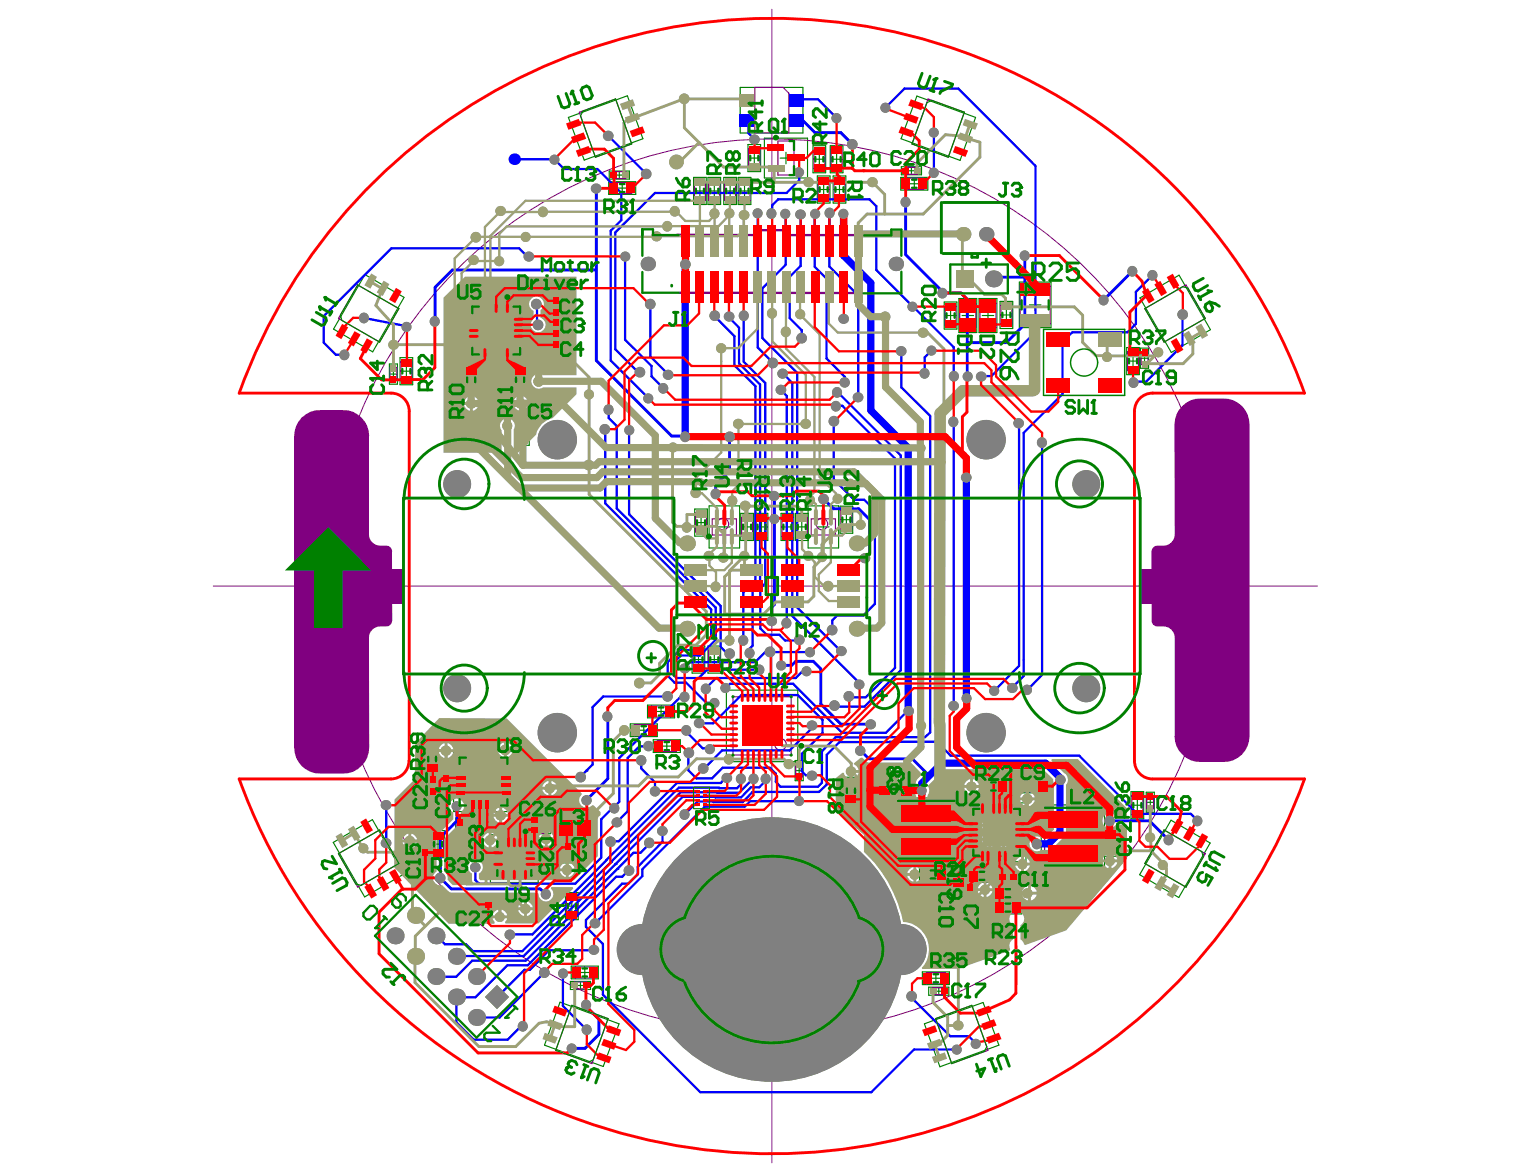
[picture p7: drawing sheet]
<svg xmlns="http://www.w3.org/2000/svg" width="271mm" height="207mm" viewBox="0 0 271 207" stroke-linecap="round" stroke-linejoin="round" font-family="sans-serif">
<g fill="none" stroke="#008000" stroke-width=".2">
<path d="M130.6 15.4h11v8.1h-11zM161.7 16.9l10.4 3.8-2.8 7.6-10.4-3.8zM100.3 20.7l10.4-3.8 2.7 7.6-10.4 3.7zM107.4 32.1h4.7v2.2h-4.7zM107.5 30.2h3.5v1.4h-3.5zM108.6 30.9h1.3M108.8 33.2h1.9M109.2 30.3v1.2M109.7 32.2v1.9M122.3 31.3h2.3v4.8h-2.3zM122.5 33.7h1.9M123.5 32.7v1.9"/>
<path d="M124.9 31.3h2.2v4.8h-2.2zM125 33.7h2M126 32.7v1.9M127.7 31.3h2.2v4.8h-2.2zM127.8 33.7h1.9M128.8 32.7v1.9M130.2 31.3h2.2v4.8h-2.2zM130.4 33.7h1.9M131.3 32.7v1.9M131.9 25.5h2.3v4.8h-2.3zM132.1 27.9h1.9M133 26.9v1.9"/>
<path d="M134.8 24.4h7.6v7h-7.6zM137.6 27.9h2M138.6 26.9v2M143.4 25.7h2.2v4.8h-2.2zM143.6 28.1h1.9M144.2 31h2.2v4.8h-2.2zM144.3 33.4h1.9M144.5 27.1v2M145.3 32.5v1.9M146.5 25.7h2.2v4.8h-2.2zM146.6 28.1h1.9M147 31h2.2v4.8h-2.2z"/>
<path d="M147.1 33.4h1.9M147.6 27.1v2M148.1 32.5v1.9M158.9 31.3h4.8v2.2h-4.8zM159 29.4h3.5v1.4h-3.5zM160.2 30.1h1.2M160.3 32.4h1.9M160.8 29.5v1.2M161.3 31.4v2M64.4 48.4l6.9 4.1-5.6 9.6-6.9-4.1zM82.2 53h10.6v10.6h-10.6zM86.5 58.3h2"/>
<path d="M87.5 57.3v2M97.4 52.2h1.4v3.6h-1.4zM97.5 56h1.3v3.6h-1.3zM97.5 54h1.2M97.6 57.7h1.1M98.1 53.4v1.2M98.1 57.2v1.2M166.6 53.3h2.2v4.7h-2.2zM166.7 55.7h1.9M167.7 54.7v1.9M169.1 52.7h3.2v6h-3.2zM169.7 55.7h2"/>
<path d="M170.7 54.6v2.1M172.7 52.7h3.1v6h-3.1zM173.3 55.7h2M174.3 54.6v2.1M176.4 53.2h2.2v4.7h-2.2zM176.6 55.6h1.9M177.5 54.6v1.9M179.8 49.8h5.6v8h-5.6zM181.6 53.8h2M182.6 52.8v2M201.1 52.6l6.9-4.1 5.5 9.6-6.9 4.1zM68.7 64.2h1.4v3.6h-1.4z"/>
<path d="M68.8 66h1.2M69.4 65.4v1.2M70.6 63.1h2.2v4.8h-2.2zM70.7 65.5h1.9M71.7 64.5v1.9M82 64.6h2.2v4.8h-2.2zM82.1 67h2M83.1 66v2M90.6 64.6h2.2v4.8h-2.2zM90.8 67h1.9M91.1 73.8h2.3v4.7h-2.3zM91.3 76.2h1.9"/>
<path d="M91.7 66v2M92.2 75.2v1.9M97.4 60.1h1.4v3.5h-1.4zM97.5 61.9h1.2M98.1 61.3v1.2M198.7 61.3h2.3v4.8h-2.3zM198.9 63.7h1.9M199.9 62.7v2M201.2 61.4h1.4v3.6h-1.4zM201.3 63.2h1.2M201.9 62.6v1.2M122.5 89.8h2.3v4.8h-2.3z"/>
<path d="M122.7 92.2h1.9M123.7 91.2v1.9M125.1 89.2h5.4v7.5h-5.4zM126.8 92.9h2M127.8 91.9v2.1M130.7 90.6h2.2v4.7h-2.2zM130.8 92.9h1.9M131.8 92v1.9M133.2 90.6h2.2v4.7h-2.2zM133.4 92.9h1.9M134.3 92v1.9M137.8 90.6h2.2v4.7h-2.2z"/>
<path d="M137.9 92.9h2M138.9 92v1.9M140.5 92.9h1.9M141.4 92v1.9M142.5 90.6h-2.2v4.7h2.2M142.5 89.2h5.4v7.5h-5.4zM144.2 92.9h2M145.2 91.9v2.1M148.2 89.3h2.2v4.8h-2.2zM148.3 91.7h2M149.3 90.7v1.9M122.1 114h2.2v4.7h-2.2z"/>
<path d="M122.2 116.3h2M123.2 115.4v1.9M124.9 114h2.2v4.7h-2.2zM125 116.3h2M126 115.4v1.9M75.1 131.5h2.2v4.8h-2.2zM75.3 133.9h1.9M75.7 136.8h1.4v3.6h-1.4zM75.8 138.6h1.2M76.2 132.9v2M76.3 138v1.2M78 134.5h1.4v3.6h-1.4z"/>
<path d="M78.1 136.3h1.2M78.7 135.7v1.2M80 132.6h10.6v10.6h-10.6zM84.3 137.9h2M85.3 136.8v2.1M111.2 127.7h4.7v2.2h-4.7zM112.6 128.8h1.9M113.6 127.8v2M114.2 124.4h4.8v2.2h-4.8zM115.2 130.5h4.8v2.2h-4.8zM115.6 125.5h2M116.6 124.5v2"/>
<path d="M116.7 131.6h1.9M117.6 130.6v2M128.1 121.7h12.6v12.6h-12.6zM133.4 128h2M134.4 127v2.1M140.3 134.1h1.4v3.6h-1.4zM140.4 135.9h1.2M141 135.3v1.2M149 137.1h2.2v4.8h-2.2zM149.1 139.5h2M150.1 138.5v2M154.8 135.6h2.3v4.8h-2.3z"/>
<path d="M155 138h1.9M155.9 137v1.9M158.9 135.6h2.2v4.9h-2.2zM159 138.1h1.9M160 137.1v1.9M172.8 137.6h4.8v2.2h-4.8zM174.3 138.7h1.9M175.2 137.8v1.9M180.2 137.6h4.8v2.2h-4.8zM181.6 138.7h2M182.6 137.8v1.9M199.5 139.6h2.2v4.8h-2.2z"/>
<path d="M202.2 139.7h1.4v3.6h-1.4zM58.8 148.6l6.9-4 5.5 9.6-6.9 4zM74.3 147.6h1.4v3.6h-1.4zM74.4 149.4h1.2M75 148.8v1.2M76.1 146.5h2.3v4.8h-2.3zM76.3 148.9h1.9M77.3 147.9v2M80.4 144.3h1.4v3.6h-1.4zM80.5 146.1h1.2M81.1 145.5v1.2M85.4 158.9h3.5v1.4h-3.5z"/>
<path d="M86.5 147.2h8.4v8.5h-8.4zM86.6 159.6h1.2M87.2 159v1.2M89.7 151.4h2M90.7 150.4v2.1M93.5 143.9h3.6v1.4h-3.6zM93.5 145.6h3.6v1.5h-3.6zM94.7 146.4h1.2M94.7 144.6h1.2M95.3 144v1.2M95.3 145.7v1.3M98.4 144.5h6v3.2h-6z"/>
<path d="M99.4 148.6h1.4v3.6h-1.4zM99.5 150.4h1.2M99.7 157.4h2.3v4.8h-2.3zM99.9 159.8h1.9M100.1 149.8v1.2M100.4 146.1h2M100.9 158.9v1.9M101.4 145.1v2M157.7 140.8h11.2v11.2h-11.2zM162.2 153.1h4.8v2.3h-4.8zM162.3 146.4h2M163.3 145.3v2.1"/>
<path d="M163.6 154.2h1.9M164.6 153.3v1.9M168 154.6h2.3v4.8h-2.3zM168.2 157h1.9M169.1 156.1v1.9M170.5 155.8h1.4v3.5h-1.4zM170.6 157.5h1.2M170.6 141.6h10.4v10.4h-10.4zM170.8 153.4h4.8v2.2h-4.8zM171.2 156.9v1.3M172.2 154.5h2M173.2 153.5v2"/>
<path d="M174.8 146.8h2M175.4 156.4h4.8v2.3h-4.8zM175.4 159h4.8v2.2h-4.8zM175.8 145.8v2M176 154h3.5v1.5h-3.5zM176.8 157.5h1.9M177.2 154.7h1.2M177.8 154.1v1.3M177.8 156.6v1.9M177.8 159.1v2M183.7 142h11.1v11.2h-11.1zM188.2 147.6h2.1"/>
<path d="M189.2 146.6v2M194.7 146.3h2.2v4.7h-2.2zM194.8 148.6h2M195.8 147.7v1.9M199.7 142h1.9M200.6 141.1v1.9M202.3 141.5h1.2M202.9 140.9v1.2M206.6 144.7l6.9 4-5.6 9.6-6.9-4zM98.8 176.8l10.4 3.8-2.8 7.5-10.4-3.7zM100.6 173.1h3.6v1.4h-3.6zM100.8 170.4h4.7v2.3h-4.7z"/>
<path d="M101.8 173.8h1.2M102.2 171.5h1.9M102.4 173.2v1.2M103.2 170.6v1.9M162.7 171.4h4.8v2.3h-4.8zM163.8 174.1h3.6v1.5h-3.6zM164.1 172.6h1.9M165 174.8h1.2M165.1 171.6v1.9M165.6 174.2v1.3M176.8 160.1h1.9M163.1 180.6l10.3-3.8 2.8 7.6-10.4 3.8z"/>
</g>
<g fill="none" stroke="#800080" stroke-width=".2">
<path d="M108.1 32.2h3.3M108.1 30.3h2.3v1.2h-2.3zM125 35.4h2M125 32h2M134 26.2v3.4M97.5 55.1h1.2M97.5 52.9h1.2M97.6 58.9h1.1M97.6 56.7h1.1M68.8 67.1h1.2M68.8 64.9h1.2M97.5 63h1.2"/>
<path d="M97.5 60.7h1.2M125.6 91.5v2.9M129.9 91.5v2.9M133.4 94.6h1.9M137.9 94.6h2M125 118h2M125 114.7h2M75.8 137.5h1.2v2.2h-1.2zM77.2 132.2v3.4M114.9 124.5v2M118.3 124.5v2M74.4 148.3v2.2"/>
<path d="M75.6 148.3v2.2M76.3 150.6h1.9M76.3 147.2h1.9M80.5 145h1.2v2.2h-1.2zM86 159v1.2M88.3 159v1.2M94.2 145.7v1.3M96.4 145.7v1.3M99.2 144.7v2.8M99.9 158.2h1.9M100.7 149.3v2.2M99.9 161.5h1.9"/>
<path d="M101.3 173.2h2.2v1.2h-2.2z"/>
</g>
<path d="M133.8 40.6v.9M138.7 40.7v.8" fill="none" stroke="#800080" stroke-width=".41"/>
<circle cx="138.7" cy="40.6" r=".2" fill="#800080"/>
<g fill="none" stroke="#800080" stroke-width=".2">
<path d="M102.2 19.8l6.4-2.3 2.8 7.9-6.4 2.3zM133.2 15.4h4.9l1 1v7.1h-5.9zM163.7 17.5l6.4 2.3-2.8 7.9-6.4-2.3zM108.1 32.2v1.9h3.3v-1.9M122.5 32h1.9v3.4h-1.9zM125 32v3.4M127 32v3.4M127.8 32h1.9v3.4h-1.9zM130.4 32h1.9v3.4h-1.9zM134 26.2h-1.9v3.4h1.9M137.2 24.9h2.9v6h-2.9zM143.6 26.4h1.9v3.4h-1.9z"/>
<path d="M144.3 31.7h1.9v3.4h-1.9zM146.6 26.4h1.9v3.4h-1.9zM147.1 31.7h1.9v3.4h-1.9zM159.6 31.4h3.3v2h-3.3zM159.6 29.5h2.3v1.2h-2.3zM63.1 50.3l7.3 4.1-3.4 5.9-7.3-4.1zM83.4 54.1h8.3v8.4h-8.3zM97.5 52.9v2.2M97.6 56.7v2.2M98.7 52.9v2.2M98.7 56.7v2.2M166.7 54h1.9v3.3h-1.9z"/>
<path d="M169.3 53.5h2.8v4.3h-2.8zM172.8 53.5h2.9v4.3h-2.9zM176.6 53.9h1.9v3.3h-1.9zM180 50.4h5.2v6.7h-5.2zM201.9 54.4l7.3-4.1 3.4 5.9-7.3 4.1zM68.8 64.9v2.2M70 64.9v2.2M70.7 63.8h1.9v3.4h-1.9zM82.1 65.3h2v3.4h-2zM90.8 65.3h1.9v3.4h-1.9zM91.3 74.4h1.9v3.5h-1.9zM97.5 60.7v2.3"/>
<path d="M98.7 60.7v2.3M198.9 62h1.9v3.4h-1.9zM201.3 62.1h1.2v2.2h-1.2zM122.7 90.5h1.9v3.4h-1.9zM125.6 94.4h4.3M125.6 91.5h4.3M130.8 91.3h1.9v3.3h-1.9zM133.4 94.6v-3.3h1.9v3.3M137.9 94.6v-3.3h2v3.3M140.5 91.3h1.9v3.3h-1.9zM143.1 91.5h4.3v2.9h-4.3zM148.3 90h2v3.4h-2z"/>
<path d="M122.2 114.7h2v3.3h-2zM125 114.7v3.3M127 114.7v3.3M77.2 132.2h-1.9v3.4h1.9M78.1 135.2h1.2v2.2h-1.2zM81.1 133.7h8.3v8.3h-8.3zM111.9 127.8h3.3v2h-3.3zM114.9 126.5h3.4M114.9 124.5h3.4M115.9 130.6h3.4v2h-3.4zM129.3 122.9h10.2v10.3h-10.2zM140.4 134.8h1.2v2.2h-1.2z"/>
<path d="M149.1 137.8h2v3.4h-2zM155 136.2h1.9v3.5h-1.9zM159 136.3h1.9v3.5h-1.9zM173.6 137.8h3.3v1.9h-3.3zM180.9 137.8h3.4v1.9h-3.4zM59.7 150.6l7.3-4.2 3.4 5.9-7.3 4.2zM74.4 150.5h1.2M74.4 148.3h1.2M76.3 147.2v3.4M78.2 147.2v3.4M86 159h2.3M87.7 148.4h6v6h-6z"/>
<path d="M94.2 144h2.2v1.2h-2.2zM94.2 147h2.2M94.2 145.7h2.2M99.2 144.7h4.4v2.8h-4.4M99.9 158.2v3.3M100.7 149.3h-1.2v2.2h1.2M101.8 158.2v3.3M158.3 151.4v-10.1h10.1v10.1M162.9 153.3h3.3v1.9h-3.3zM168.2 155.3h1.9v3.5h-1.9zM170.6 156.4h1.2v2.3h-1.2zM171.5 153.5h3.4v2h-3.4z"/>
<path d="M171.7 142.7h8.2v8.2h-8.2zM176.1 156.6h3.3v1.9h-3.3zM176.1 159.1h3.3v2h-3.3zM176.7 154.1h2.2v1.3h-2.2zM184.3 152.7v-10.2h10v10.2M194.8 146.9h2v3.5h-2zM199.7 140.4h1.9v3.3h-1.9zM202.3 140.4h1.2v2.2h-1.2zM205.3 146.4l7.3 4.2-3.4 5.9-7.3-4.2zM86 160.2h2.3M100.9 177.3l6.4 2.4-2.9 7.9-6.4-2.3zM101.5 170.6h3.3v1.9h-3.3z"/>
<path d="M163.4 171.6h3.4v1.9h-3.4zM164.5 174.2h2.2v1.3h-2.2zM165 179.7l6.4-2.4 2.9 8-6.4 2.3z"/>
<circle cx="89.7" cy="56.1" r="1.02"/>
<circle cx="127.5" cy="92.4" r="1.02"/>
<circle cx="145" cy="92.4" r="1.02"/>
<circle cx="137.7" cy="131.3" r="1.02"/>
<circle cx="83" cy="140.1" r="1.02"/>
<circle cx="91.8" cy="150.3" r="1.02"/>
<circle cx="173.6" cy="149" r="1.02"/>
</g>
<path d="M119.4 41.4l14.4 .1M119.9 51.6l32.2 .1M133.8 40.6h4.9M138.7 41.5h13.3" fill="none" stroke="#800080" stroke-width=".41"/>
<g fill="#800080">
<path d="M69.1 100.3h2.1v6.1h-2.1z"/>
<path d="M201.1 100.3h2.1v6.1h-2.1z"/>
<path d="M53.2 73.7a4.4 4.4 0 0 1 3.2-1.4h4.1a4.5 4.5 0 0 1 4.6 4.6v17.3a2 2 0 0 0 2 2h1a.96 .96 0 0 1 1 1.1l.1 12.2a1.04 1.04 0 0 1-1.1 1 2.57 2.57 0 0 0-2.8 1l-.2 1v19.4a4.6 4.6 0 0 1-4.6 4.5h-4.1a4.5 4.5 0 0 1-4.5-4.5v-55a4.7 4.7 0 0 1 1.3-3.2z"/>
<path d="M208.5 71.6a4.2 4.2 0 0 1 3.3-1.3h4a4.5 4.5 0 0 1 4.6 4.6v54.9a4.5 4.5 0 0 1-4.6 4.6h-4a4.5 4.5 0 0 1-4.6-4.6v-17.3a2 2 0 0 0-2-2h-1a.96 .96 0 0 1-1-1l-.1-12.2a1.04 1.04 0 0 1 1.1-1.1 2.57 2.57 0 0 0 2.8-1l.2-1v-19.3a4.5 4.5 0 0 1 1.3-3.3z"/>
</g>
<path d="M136.1 1.6v203.5M80.5 47.6a78.8 78.8 0 0 1 109.6-1.6 78.8 78.8 0 0 1 5.1 109.4 78.7 78.7 0 0 1-107.3 10.3 78.7 78.7 0 0 1-17-106.4l3-4.1 3.2-3.9zM37.6 103.4h194.8" fill="none" stroke="#800080" stroke-width=".18"/>
<g fill="#9ea175">
<path d="M78.2 52.5l3.8-3.7h19.7v17.4h-5.9a1.31 1.31 0 0 0-2.1 1.1 1.31 1.31 0 0 0 2.1 1h5.9v1.2l-4.2 4.3a3.7 3.7 0 0 0-2.9 2.9l-3.2 3.2h-.8v-4.2a1.31 1.31 0 0 0-1.2-1.9 1.31 1.31 0 0 0-.9 2.1v4h-10.3zM86.6 55.8v1.3h-.3v.2h-1.3l.1 .3 .5 .6v.2l-.5 .6-.1 .3h1.3v.2h.3v1.3l.2-.1 .6-.5h.2l.6 .5 .3 .1v-1.3h.2v-.2h1.3v-.3l-.6-.6v-.2l.6-.6v-.3h-1.3v-.2h-.2v-1.3l-.3 .1-.6 .5h-.2l-.6-.5zM89 55.8v1h1a1.31 1.31 0 0 0-1-1zM85.4 56.2l-.4 .6h1v-1zM93.7 52.7a1.29 1.29 0 0 0 .4 2.1v1.5a1.31 1.31 0 0 0 0 2 1.31 1.31 0 0 0 1.9-.3 1.31 1.31 0 0 0-.7-1.9v-1.4a1.29 1.29 0 0 0 .3-1.9 1.29 1.29 0 0 0-1.9-.1zM89 59.8v1a1.31 1.31 0 0 0 1-1zM85 59.8a1.31 1.31 0 0 0 1 1v-1zM92.1 69.8v1.1h1a1.31 1.31 0 0 0-1-1.1zM90.9 70.2l-.3 .7h1v-1.1zM83.4 69.9v1h1a1.31 1.31 0 0 0-1-1zM82.2 70.3l-.3 .6h1v-1zM92.1 71.4v1a1.31 1.31 0 0 0 1-1zM90.6 71.4a1.31 1.31 0 0 0 1 1v-1zM83.4 71.4v1a1.31 1.31 0 0 0 1-1zM81.9 71.4a1.31 1.31 0 0 0 1 1v-1z"/>
<path d="M147.4 137.2l1.2-.9h.3a1.17 1.17 0 0 0 1 1.1v-1.4h.2v-.2h1.3l-.3-.7-.5-.3v-.1l1.2-1 .3-.1 .9 .9h.3h7.4l1.8 1.9v.3a1.98 1.98 0 0 0-1 2 1.27 1.27 0 0 0 0 1.5 1.07 1.07 0 0 0 1.1 1.1 1.07 1.07 0 0 0 1.1-1.1 1.35 1.35 0 0 0 0-1.6l2.9-2.9h17.4l1.8 1.8 .1 .6v8.3l-1.4 1.4h-.8a1.31 1.31 0 0 0-2.1 1 1.31 1.31 0 0 0 2.1 1.1h1.2l.8-.3 2-2 .2-.4 .1-.4v-8.3a1.36 1.36 0 0 0-.3-2.1l-2.3-2.3 .1-.2h4.6l8.7 8.7v1.5h-1.9a1.31 1.31 0 0 0-2-.3 1.31 1.31 0 0 0 0 2 1.31 1.31 0 0 0 2-.4h1.9v6l-10.7 12.7-7.3 2.6-.8-1v-2.5a1.31 1.31 0 0 0 .3-2 1.31 1.31 0 0 0-2 0 1.31 1.31 0 0 0 .4 2v2.5a1.27 1.27 0 0 0-.5 1.7l-.1 .3-9.1 3.2h-6.3l-.1-.2a4.8 4.8 0 0 0 .9-5.1 4.8 4.8 0 0 0-4.2-3 22.9 22.9 0 0 0-6.9-12.3v-3l-5-4.4zM158.2 135.3v1h1a1.31 1.31 0 0 0-1-1zM157.1 135.7l-.4 .6h1v-1zM150.4 136.3v1.1a1.28 1.28 0 0 0 1-1.1zM158.2 136.8v1.1a1.31 1.31 0 0 0 1-1.1zM156.7 136.8a1.31 1.31 0 0 0 1 1.1v-1.1zM171.6 137.5v1h1a1.31 1.31 0 0 0-1-1zM170.5 137.8l-.4 .7h1v-1zM171.6 139v1a1.31 1.31 0 0 0 1-1zM170.1 139a1.31 1.31 0 0 0 1 1v-1zM181.5 139.6v1.1h1a1.31 1.31 0 0 0-1-1.1zM180.3 140l-.3 .7h1v-1.1zM181.5 141.2v1a1.31 1.31 0 0 0 1-1zM180 141.2a1.31 1.31 0 0 0 1 1v-1zM174.8 144.3v1.3h-.2v.2h-1.3l.1 .3 .5 .6v.2l-.5 .6-.1 .3h1.3v.2h.2v1.3l.7-.4 .1-.2h.3l.1 .2 .8 .4v-1.3h.2v-.2h1.3l-.1-.3-.5-.6v-.2l.5-.6 .1-.3h-1.3v-.2h-.2v-1.3l-.8 .4-.1 .2h-.3l-.1-.2zM177.3 144.3v1h1a1.31 1.31 0 0 0-1-1zM173.7 144.7l-.4 .6h1v-1zM177.3 148.3v1a1.31 1.31 0 0 0 1-1zM173.3 148.3a1.31 1.31 0 0 0 1 1v-1zM196 150.6v1h1.1a1.31 1.31 0 0 0-1.1-1zM194.9 150.9l-.4 .7h1v-1zM180.6 151.1v1.1h1a1.31 1.31 0 0 0-1-1.1zM179.4 151.5l-.3 .7h1v-1.1zM196 152.1v1a1.31 1.31 0 0 0 1.1-1zM194.5 152.1a1.31 1.31 0 0 0 1 1v-1zM180.6 152.7v1a1.31 1.31 0 0 0 1-1zM179.1 152.7a1.31 1.31 0 0 0 1 1v-1zM161.6 153v1h1a1.31 1.31 0 0 0-1-1zM160.4 153.3l-.3 .7h1v-1zM161.6 154.5v1a1.31 1.31 0 0 0 1-1zM160.1 154.5a1.28 1.28 0 0 0 1 1v-1zM174 155.7v1h1a1.31 1.31 0 0 0-1-1zM172.8 156l-.3 .7h1v-1zM181.8 156.3v1h1a1.31 1.31 0 0 0-1-1zM180.7 156.6l-.4 .7h1v-1zM174 157.2v1a1.31 1.31 0 0 0 1-1zM172.5 157.2a1.31 1.31 0 0 0 1 1v-1zM181.8 157.8v1a1.31 1.31 0 0 0 1-1zM180.3 157.8a1.31 1.31 0 0 0 1 1v-1z"/>
<path d="M77.5 126.7h11.9l13.2 13.2v.3a1.3 1.3 0 0 0-.1 1.9 1.3 1.3 0 0 0 1.9-.1h.3l1.2 1.3v.5l-.3 .3-.2 .4v6.5l-4.2 4.3h-16.5l-.2-.3v-.9a1.3 1.3 0 0 0 .4-2 1.3 1.3 0 0 0-2 0 1.3 1.3 0 0 0 .4 2v1.2l.1 .4 .2 .2-.1 .2h-3.7l-.9-.9a1.23 1.23 0 0 0-.6-1.5v-5.7l2.9-3 .1-1.7a1.3 1.3 0 0 0 .2-2 1.3 1.3 0 0 0-2 .1 1.3 1.3 0 0 0 .5 1.9v1.2l-2.9 3-.1 6.2a1.3 1.3 0 0 0-.6 1.6 1.3 1.3 0 0 0 1.6 .8l1.1 1.1 .5 .2h15.2l.2 .2a1.31 1.31 0 0 0 1.8 1.3 1.31 1.31 0 0 0 .4-2.2l.1-.2h3.7l.1 .2-6.1 6.2h-5.9v-.3l.3-.6h-2.5l.4 .6-.1 .3h-8.1l-9.6-9.9 .1-12 3.5-3.5 .2-6.4zM89.4 131v1h1a1.31 1.31 0 0 0-1-1zM88.2 131.3l-.3 .7h1v-1zM78.9 131.1v1.1h1.1a1.28 1.28 0 0 0-1.1-1.1zM77.8 131.5l-.4 .7h1v-1.1zM89.4 132.5v1a1.31 1.31 0 0 0 1-1zM87.9 132.5a1.31 1.31 0 0 0 1 1v-1zM78.9 132.7v1a1.31 1.31 0 0 0 1.1-1zM77.4 132.7a1.31 1.31 0 0 0 1 1v-1zM97.3 137.8v1h1a1.31 1.31 0 0 0-1-1zM96 138.1l-.3 .7h1.1v-1zM97.3 139.3v1a1.31 1.31 0 0 0 1-1zM95.7 139.3a1.28 1.28 0 0 0 1.1 1v-1zM88.6 142.5v1.1h1a1.28 1.28 0 0 0-1-1.1zM87.4 142.8l-.3 .8h1v-1.1zM88.6 144.1v1a1.31 1.31 0 0 0 1-1zM87.1 144.1a1.31 1.31 0 0 0 1 1v-1zM96.6 146.7v1h1a1.31 1.31 0 0 0-1-1zM95.4 147l-.3 .7h1v-1zM86.7 146.9v1h1a1.31 1.31 0 0 0-1-1zM85.5 147.3l-.3 .6h1v-1zM72.5 147.1v1h1.1a1.31 1.31 0 0 0-1.1-1zM71.4 147.4l-.4 .7h1v-1zM96.6 148.2v1a1.31 1.31 0 0 0 1-1zM95.1 148.2a1.31 1.31 0 0 0 1 1v-1zM86.7 148.4v1.1a1.31 1.31 0 0 0 1-1.1zM85.2 148.4a1.31 1.31 0 0 0 1 1.1v-1.1zM72.5 148.6v1a1.31 1.31 0 0 0 1.1-1zM71 148.6a1.31 1.31 0 0 0 1 1v-1zM100.3 152.2v1h1a1.31 1.31 0 0 0-1-1zM99.1 152.5l-.3 .7h1v-1zM100.3 153.7v1a1.31 1.31 0 0 0 1-1zM98.8 153.7a1.31 1.31 0 0 0 1 1v-1zM92.9 159v1h1.1a1.31 1.31 0 0 0-1.1-1zM91.8 159.4l-.4 .6h1v-1zM88.4 160.4v1.1h1a1.31 1.31 0 0 0-1-1.1zM87.3 160.8l-.4 .7h1v-1.1zM92.9 160.5v1.1a1.31 1.31 0 0 0 1.1-1.1zM91.4 160.5a1.31 1.31 0 0 0 1 1.1v-1.1z"/>
</g>
<path d="M64.1 149.6l.7 .7" fill="none" stroke="#9ea175" stroke-width=".51"/>
<path d="M64 55.8l.4 .3M68.1 148.5l.1 .1M83.9 153v2.3l.6 .6M77.1 165.2l1.4 1.3M80.8 175.9l-.3 .3M90 164.8h.1" fill="none" stroke="#00f" stroke-width=".41"/>
<path d="M80.3 142.1l.3 .3" fill="none" stroke="#00f" stroke-width=".51"/>
<circle cx="90" cy="164.8" r=".2" fill="#00f"/>
<path d="M93 45.2h.3M89.9 164.8h.1M92.5 171.1h1M91.9 181h.3" fill="none" stroke="#00f" stroke-width=".41"/>
<circle cx="96" cy="171.5" r=".2" fill="#00f"/>
<path d="M106.7 75.7h.1M107.4 72.2v1.5M107 151.7h.1M109.7 155.9h1.1M110.9 153.5l-1.2 1.1h-1M103.4 162.3v1.2M105.6 162.2v.5h-.5" fill="none" stroke="#00f" stroke-width=".41"/>
<g fill="#00f">
<circle cx="108.9" cy="153.3" r=".2"/>
<circle cx="109.1" cy="144.7" r=".2"/>
</g>
<g fill="none" stroke="#00f" stroke-width=".41">
<path d="M141 30.6v1.2M128.6 56.1l1.8 1.7M114.9 64.6v1.8M137.8 68.8l1 1M147.6 71.4l.2 .2M117.8 116.8v2.4M118.6 117.2v1.6M121.7 116.8l-.9 1M135 115h.7l.1 .1M137.5 112l1 1M141.4 118.5h.9M147.7 108.6l-.9 .8v1.7"/>
<path d="M112.8 131.7h1.6M113.1 134v1.5M115.5 138v1.5M120.2 123l.3 .3M124.6 124h1.4M126.8 138.9l.1 .1M128.8 120.6l-.5 .5M130.7 138.3l-.7 .7M132.9 137.3l-.1 .1M135.1 137.4v.3l-1.2 1.2h-1.5M136.9 136.5v1.4l.8 .9M142.1 136.7h1.2"/>
<path d="M145.8 138.4l-1.3 1.3M146.8 124.5l.5 .5 .4-.4M109.2 141.4l-.9 .9M112.5 152.9v1.3M113.3 153.3v1.2M114.5 148.6v.2l-1.5 1.6M123 141.4l-2.2 2.3M125.8 141.4v.1M126.1 140.6l.1 .1"/>
</g>
<path d="M118.6 92.1l.7 .7M126.3 92.8l1.4 1.4M145 96v2.2M116.3 117v1.9M110.1 128.8l-1.9 1.9M112.8 120.5h2M138.3 133.9l.9 .9v-.4" fill="none" stroke="#9ea175" stroke-width=".51"/>
<path d="M131.2 40.5l-1.1 1.2M122.7 84.3v2.6M125.1 99.8l1.2 1.1v2.3M129.1 87.7v.9M130.3 85.6l-1.2 1.1M142.3 98h.3M142.9 87.6v.4M147.3 87.4h.7M147.9 87.4l-.3 .6" fill="none" stroke="#9ea175" stroke-width=".41"/>
<path d="M120.9 76.9h.3M126.2 85.5v1.3M145.3 88l1.7 1.7M137.8 117.4h1.8" fill="none" stroke="#00f" stroke-width=".51"/>
<path d="M120.9 76.9v.1" fill="none" stroke="#00f" stroke-width="1.3"/>
<circle cx="151.8" cy="132.4" r=".25" fill="#00f"/>
<path d="M155.5 109.9l-.8 .9" fill="none" stroke="#9ea175" stroke-width="1.3"/>
<path d="M76.8 50.7v6M169.5 51.7l1.1 1.1M153.4 97.6l-.8 .7M77.7 147.7v7.1M80.6 142.4v2.4M100.9 184.9h2.3" fill="none" stroke="#00f" stroke-width=".51"/>
<g fill="none" stroke="#00f" stroke-width=".41">
<path d="M153.4 35.2l1.2 1.2M57.1 55.8v4.6M94.7 53.8v3.4M161 54v.1M59.2 62.6h1.6M163.1 63v3.2M173.1 66.3h1.8M179.8 116v1.5M180.6 116.4v2.8M157 130.8l-.1 .1M164.1 129.2l-.9 .8M181.2 121.7h.1"/>
<path d="M80.5 176.2v4.1M160.9 175.3v.8M170.9 182.8l1.3 1.3"/>
</g>
<path d="M72.1 148.3h.2M73.3 165.1v3.5" fill="none" stroke="#9ea175" stroke-width=".51"/>
<circle cx="103.5" cy="135.9" r=".2" fill="#00f"/>
<path d="M103.5 135.9l-1.1 1.1M106.4 122.9l-1.9 1.8M106 144.5v6.8M110.7 143.1l-1.6 1.6" fill="none" stroke="#00f" stroke-width=".41"/>
<path d="M107.2 126.6v10.8M105.6 179.8v2.7" fill="none" stroke="#00f" stroke-width=".51"/>
<circle cx="108.6" cy="152.4" r=".2" fill="#00f"/>
<g fill="none" stroke="#9ea175" stroke-width=".51">
<path d="M162.7 58.7h.9M69.4 60.8h9.4M103.9 69.5v17.7M118.6 79v13.1M166.5 61.6v9.8M204.3 62.1l-.6 .7M119.3 92.8h7M127.7 94.2v4.2M131.2 98.2l-2.5 2.5v11.7M131.5 89.5v8.6M148.5 92.5h3.3M124.6 107.8v4.2l-1.9 1.8h-3.2l-3.2 3.2"/>
<path d="M108.2 130.7v9.2M151 136.8v3.5M152.4 138.1h3.1M72.1 148.3l-1.9 2M72.7 154.2v6.9l2.3 2.2M203 147.7v2.4h-5.1M77.7 160.8l-4.4 4.3M169 169.9v10.9"/>
</g>
<g fill="none" stroke="#00f" stroke-width=".41">
<path d="M140.3 17.5h4M97.8 28.1l1.7 1.7h5.9M109.6 34v4.8l-1.9 1.9M132 23.5l1.1 1.1M133.7 37.6v23.7M137.3 35.2l-1.1 1v1.3M138.6 37.8v8.9M141.2 37.8v9.1l-1.9 1.9v7.3l2.1 2.2v1.6M143.7 37.9v9.2l2.1 2v14.1M146.3 37.8v9.2M154.6 36.4v11.2M182.6 29.3v29.3"/>
<path d="M91.6 43.8l1.4 1.4M108.5 41v20.6M110.3 45.2v14.7M114.7 53.8v9.1M129.5 59.3v5.2M130.4 57.8v6.3M131.2 55.7v8.1M134.5 50.9v8.7M151.4 52.1v17.4M200.4 51.5v5.6l-1.5 1.5M208.6 55.5v5.4M106.8 75.7v13.1"/>
<path d="M108.8 75.1v14.6M111 75.9v14.8M133.3 68.1v34.2M134.1 67.8v26.8M135 67.6v35.3l-.9 .9v7l1.1 1.2h2.3M138 65.7l1.8 1.9v41.1M138.8 69.8v40.2M140.6 65.8v41.3M147.1 74.4v10.1M147.8 71.6h.8M149 66.5v1M159 62v6.3"/>
<path d="M164.1 73.4v55.8M164.3 61.8l-1.2 1.2M168.2 61.3v5.5M168.2 74.4v50.2M179.8 74.6v41.4M180.6 76.4v39.9M183.8 78.1v40.9l-2.6 2.7M187.4 60.3v9.2M199.9 67.3h2.3M134.1 94.7v8l-1.4 1.3v9.9l-.5 .5v.8M150.7 88.2h1.7l1.9 1.8v16.5M157.9 80.9v36.9"/>
<path d="M158.9 80.3v37.9M117.8 119.2l1.2 1.2h2M118.6 118.8l.7 .8M125.4 107.5v4.8l-2.3 2.4h-3.2M126.2 107.2v5.6M126.3 119.6l-1.7 1.7M127.1 106.9v7.2M131.1 104.5v8.6M135 115l-1.8 1.8M135.8 115h7.1M138.5 113h2.5M147.7 108.6h4.6"/>
<path d="M148.4 114.9v.1M180.6 119.2l-2 2M104.5 124.7v10.2M109.2 133.7v7.7M110.7 133.7v9.4M113.1 135.5l2.4 2.5M119.7 138.9h7.1M120 123h.2M120.1 139.7h6.4l.1 .1M121.4 132.8v3.1l1.4 1.4h2.8l1.9-1.9M123.6 127.6h2.2M127.4 132.4l-3.2 3.2"/>
<path d="M128.3 137.2h-.4l-.7 .9h-7.8M130.8 122.6h9.9M132.7 139.7h11.8M141.4 133v3l.7 .7M145.1 127v2.3M147.7 124.6h4.8M148.5 129.3h7.7M149.9 123h2.8M156.6 130h-9.2l-2.4 2.5v5.6l-.7 .7h-6.6M156.9 130.9h-8.8l-2.3 2.2v5.3M165.3 130.8l2.4 2.5M68.1 142v6.5"/>
<path d="M107.8 148.4h1.3M111.7 150.4h1.3M112.5 154.2l-1.7 1.7M116.9 146.6v1.9M120.4 140.6h5.7M123 141.4h2.8M141.3 141.3h-9l-.9 1M200.6 143.6h9.5l1.1 1.1M77 172.3h3.5M82.2 166.5l1.2 1.3h8.7M83.3 169.4h9.4M84.3 179.5h3.8"/>
<path d="M89.5 170.3h3.6M90 164.8h3.9M96.9 167.6l-3.4 3.5M99.4 171.9l-.1 .1v5.4l4.2 4.3M103.4 163.5l2.9 3v9M91.9 181l-2.4 2.4h-5.9M167.6 182.8h3.3"/>
</g>
<g fill="none" stroke="#9ea175" stroke-width=".41">
<path d="M88.2 37.4h7.5M117.7 39.9h9.1M126 38l-.9 1h-4.2M131.2 37.9v2.6M83.6 46h4.5M84.1 41.8h8.6M138.6 58.6v2.9M144.6 59v25.1l2.9 2.9v1.2M127.2 61.4v18.4M130.3 74.8v10.8M142.1 66.1v8.5M143.7 66.5v20.3l-.8 .8"/>
<path d="M125.1 98.3v1.5M129.1 86.7v1.4M142.6 98l1.1 1.1v2.6M145.3 103.3h1.4"/>
</g>
<g fill="none" stroke="#00f" stroke-width=".51">
<path d="M105.2 33.2v30.4M141.5 21.1l2.3 2.3M148.3 23.4l2.1 2M159.8 35.6v9.3M79.8 47.6l-3 3.1M166.2 51.7h3.3M170.6 52.8v14.1M118.5 76.9h2.4M128.7 77.4v5.6M170.6 60.4h6.9M136.6 87.6v19l-.5 .5M147 89.7h4.5"/>
<path d="M153.4 91.7v5.9M139.6 117.4l.8-.8h3.1l1.3 1.4v6.2M151.8 132.4l1.5 1.4h7.6l3 3M77.7 154.8l1.9 2M80.6 144.8l-2.9 2.9M95.3 156.8l.9 .9M103.5 141.1v.4M195.7 144.8h7l3 2.9M103.3 177.4l2.3 2.4M105.6 182.5l-2.4 2.4"/>
</g>
<path d="M120.9 46.7v30.2M153.6 49.9v22.5M170.5 84.2v39M162.6 138.2v2M187 137.1v9.7M182.9 148.8h2" fill="none" stroke="#00f" stroke-width="1.3"/>
<path d="M83.1 71.2h8.7M89.5 75v9M162.3 74.4v4.5M162.4 79v48.8M150.1 85.3h2.6M155.5 88.1v21.8M116.2 110.8h5M150.6 110.8h4.1" fill="none" stroke="#9ea175" stroke-width="1.3"/>
<path d="M165.8 72.9l-.1 54.6" fill="none" stroke="#9ea175" stroke-width="2"/>
<circle cx="107.8" cy="152.1" r=".2" fill="#00f"/>
<g fill="none" stroke="#00f" stroke-width=".41">
<path d="M144.3 17.5l3.3 3.3M156.2 19l3.3-3.4h9.5l13.6 13.7M90.7 28.1h7.1M105.4 29.8l4.2 4.2M107.3 24l6.7 6.7M132 21.6v1.9M137.3 35.2h16.1M141 31.8l-2.3 2.2h-23.2l-7 7M164.7 23.4v6.9M64.4 56.1l7.3 1.4M91.6 43.8h-22.6l-11.9 12M107.7 40.7v22.9l6.7 6.7"/>
<path d="M110.3 59.9l4.6 4.7M126 55.8l3.5 3.5M134.5 59.6l6.1 6.2M138.6 46.7l-4.1 4.2M146.3 47l5.1 5.1M154.6 47.6l6.4 6.4M161.2 54.2l7 7.1M182.6 58.6l-7.7 7.7M198.9 58.6h-9.8l-1.7 1.7M203.3 48.5l-2.9 3M57.1 60.4l2.1 2.2M107.4 73.7l1.4 1.4"/>
<path d="M108.5 61.6l3.9 3.9M114.7 62.9l3.2 3.1M114.9 66.4l2.1 2.1M129.5 64.5l3.8 3.6M130.4 64.1l3.7 3.7M131.2 63.8l3.8 3.8M133.7 61.3l2.6 2.7M145.8 63.2l3.2 3.3M147.8 69.2l11.1 11.1M148.6 71.6l9.3 9.3M159 68.3l5.1 5.1M187.4 69.5l-6.8 6.9"/>
<path d="M208.5 60.9l-6.3 6.4M106.8 88.8l18.6 18.7M108.8 89.7l17.4 17.5M111 90.7l16.1 16.2M147.1 84.5l3.6 3.7M119.9 114.7l-2.1 2.1M121.7 116.8h11.5M126.2 112.8l-2.7 2.8h-3.4l-1.5 1.6M127.1 114.1l1.4 1.4M133.3 102.4l-2.2 2.1M134 118.1h-9.3l-1.4 1.5h-4M139.8 108.7l11.8 11.8"/>
<path d="M140.6 107.1l7.8 7.8M141.4 118.5l-1 1.1h-14.1M154.3 106.5l-2 2.1M157.9 117.8l-5.2 5.2M158.9 118.2l-6.4 6.4M179.8 117.5l-4.4 4.3M104.5 134.9l-1 1M106.4 122.9h11.4M112.8 131.7l-2.1 2M119.4 138.1l-10.3 10.3M119.7 138.9l-25.8 25.9M120 123l-10.8 10.7"/>
<path d="M120.1 139.7l-28 28.1M120.9 129l3.1 3h1.3M121 120.4l3.6 3.6M126.9 139h3.1M127.5 135.4h8.3l1.1 1.1M128.8 120.6h11.1l8.6 8.7M130.8 122.6l-5 5M132.4 138.9l-1.7 1.8h-4.5M132.7 139.7l-1.7 1.8h-5.2M132.8 137.4l-2.4 2.4h-3.8M140.7 122.6l4.4 4.4M143.5 128.1l-4.2 4.3h-11.9"/>
<path d="M145.1 129.3l-3.7 3.7M156.6 130h6.6M157 130.8h8.3M160.1 125.4l-3.9 3.9M167.7 133.3h22.7l10.2 10.3M106 151.3l-4.5 4.6h-17M108.2 142.4l-2.2 2.1M108.7 154.6l-15.6 15.7M109.7 155.9l-6.3 6.4M111.7 150.4l-19 19M113.3 154.5l-7.7 7.7M116.9 148.5l-4.4 4.4"/>
<path d="M120.4 140.6l-28 28h-11.9M131.4 142.3h-7.1l-11 11M78.5 166.5h3.7M83.3 169.4l-2.8 2.9M89.5 170.3l-5.6 5.6h-3.1M92.5 171.1l-4.7 4.7M96 171.5l-7.9 8M96.9 167.6h7.8M106.3 175.5l17.2 17.1h30.2l7.5-7.5h7.4M160.9 176.1l6.7 6.7M80.5 180.3l3.1 3.1"/>
</g>
<g fill="none" stroke="#00f" stroke-width=".51">
<path d="M143.8 23.4h4.5M79.8 47.6h25.1M159.8 44.9l6.4 6.5M176.4 48.9h4.3M180.8 45.1v12.1l-3.3 3.2M199.8 47.8l-5.1 5.1M105.2 63.6l13.3 13.3M128.7 83l-2.5 2.5M151.5 89.7l1.9 2M136.1 107.1v2.2M107.2 137.4l-3.7 3.7M144.8 124.2l3.5 3.5h5.3"/>
<path d="M79.6 156.8h15.7"/>
</g>
<path d="M120.8 17.5h10M142.6 32.2h11.3M163.6 58.7l2.9 2.9M195.2 62.8h8.5M103.9 87.2l20.7 20.6M127.8 98.4h3.1M148.5 92.5l-3.5 3.5M116.3 118.9l-1.5 1.6M108.2 139.9l-3.1 3.1M128.6 133.9h9.7M64.8 150.3h5.4M203 150.1l2.3 2.3" fill="none" stroke="#9ea175" stroke-width=".51"/>
<path d="M156.2 56.1v12.2l6.1 6.1M95 67.3h11l9.6 9.5v14.6l4.3 4.3h1.1M89.5 84l26.7 26.8M152.7 85.3l2.8 2.8" fill="none" stroke="#9ea175" stroke-width="1.3"/>
<path d="M119.3 37.3l1.6 1.7M128.7 37.9l-1.9 2M115.8 41.7h14.3M136.2 55.5v4.7l5.9 5.9M141.2 55.6l3.4 3.4M127.2 79.8l-4.5 4.5M138.6 61.5l5.1 5M143.7 101.7l1.6 1.6" fill="none" stroke="#9ea175" stroke-width=".41"/>
<path d="M148.8 37.8v7.3l4.8 4.8M153.6 72.4l6.6 6.6v46.4M187 137.1l-2.6-2.5h-18.3l-3.5 3.6M187 146.8l-2.1 2" fill="none" stroke="#00f" stroke-width="1.3"/>
<path d="M182.2 68.9h-12.4l-4 4" fill="none" stroke="#9ea175" stroke-width="2"/>
<g fill="#9ea175">
<circle cx="162.8" cy="58.7" r=".92"/>
<circle cx="136.1" cy="55.3" r=".91"/>
<circle cx="125.1" cy="98" r=".92"/>
<circle cx="145" cy="98.3" r=".89"/>
<circle cx="119.3" cy="28.6" r="1.3"/>
</g>
<g fill="#808080">
<circle cx="131.2" cy="55.7" r=".91"/>
<circle cx="143.2" cy="128" r=".92"/>
<circle cx="71.7" cy="57.7" r=".89"/>
<circle cx="94.6" cy="53.6" r=".94"/>
<circle cx="94.9" cy="57.3" r=".94"/>
<circle cx="148.4" cy="114.8" r=".92"/>
<circle cx="137.8" cy="68.7" r=".92"/>
<circle cx="108.3" cy="142.6" r=".91"/>
<circle cx="151.4" cy="70.1" r=".92"/>
<circle cx="112.9" cy="65.7" r=".94"/>
<circle cx="128.7" cy="115.3" r=".94"/>
<circle cx="183.8" cy="78.1" r=".91"/>
<circle cx="136" cy="37.7" r=".91"/>
<circle cx="179.7" cy="74.6" r=".92"/>
<circle cx="211.2" cy="144.8" r=".91"/>
</g>
<circle cx="138.6" cy="58.5" r=".91" fill="#9ea175"/>
<g fill="#808080">
<circle cx="141.4" cy="59.7" r=".94"/>
<circle cx="107.3" cy="72.3" r=".91"/>
<circle cx="106.7" cy="75.7" r=".94"/>
<circle cx="111" cy="75.9" r=".89"/>
<circle cx="148.8" cy="56.2" r=".92"/>
<circle cx="120.8" cy="117.9" r=".92"/>
<circle cx="126" cy="124" r=".89"/>
<circle cx="108.8" cy="145" r=".92"/>
<circle cx="107.7" cy="148.5" r=".94"/>
<circle cx="110.9" cy="153.6" r=".94"/>
<circle cx="128.2" cy="137.2" r=".92"/>
<circle cx="130.7" cy="137.4" r=".91"/>
<circle cx="135" cy="137.4" r=".91"/>
</g>
<circle cx="128.5" cy="133.9" r=".91" fill="#9ea175"/>
<g fill="#808080">
<circle cx="124" cy="135.5" r=".94"/>
<circle cx="116.9" cy="146.6" r=".92"/>
<circle cx="115.5" cy="139.6" r=".91"/>
<circle cx="141.2" cy="37.8" r=".92"/>
<circle cx="89.9" cy="164.9" r=".93"/>
</g>
<g fill="#9ea175">
<circle cx="86.4" cy="148.2" r=".89"/>
<circle cx="162.4" cy="128" r=".91"/>
</g>
<g fill="#808080">
<circle cx="92.2" cy="181" r=".91"/>
<circle cx="166.2" cy="51.7" r=".91"/>
</g>
<g fill="#9ea175">
<circle cx="141.1" cy="55.4" r=".89"/>
<circle cx="128.7" cy="37.6" r=".89"/>
<circle cx="117.7" cy="39.9" r=".91"/>
<circle cx="130.3" cy="74.7" r=".92"/>
</g>
<g fill="#808080">
<circle cx="128.7" cy="77" r=".94"/>
<circle cx="120.9" cy="46.6" r=".94"/>
<circle cx="160.3" cy="125.4" r=".92"/>
</g>
<circle cx="151.8" cy="92.6" r=".89" fill="#9ea175"/>
<g fill="#808080">
<circle cx="96" cy="171.6" r=".94"/>
<circle cx="99.3" cy="171.7" r=".89"/>
<circle cx="121.5" cy="132.8" r=".94"/>
<circle cx="80.5" cy="142.2" r=".89"/>
<circle cx="100.8" cy="184.9" r=".89"/>
<circle cx="104.8" cy="167.5" r=".92"/>
</g>
<g fill="#9ea175">
<circle cx="153.9" cy="32.1" r=".92"/>
<circle cx="142.6" cy="32.1" r=".92"/>
</g>
<g fill="#808080">
<circle cx="147.1" cy="74.3" r=".94"/>
<circle cx="148.8" cy="37.7" r=".89"/>
</g>
<g fill="#9ea175">
<circle cx="156.1" cy="55.9" r=".94"/>
<circle cx="126.2" cy="103.5" r=".91"/>
</g>
<g fill="#808080">
<circle cx="137.8" cy="117.4" r=".89"/>
<circle cx="121" cy="128.8" r=".91"/>
<circle cx="138.1" cy="65.9" r=".92"/>
<circle cx="138.5" cy="37.7" r=".89"/>
<circle cx="136.3" cy="64" r=".94"/>
<circle cx="142.3" cy="118.4" r=".89"/>
<circle cx="147.6" cy="69.2" r=".91"/>
<circle cx="147.4" cy="71.7" r=".91"/>
</g>
<g fill="#9ea175">
<circle cx="142.1" cy="74.7" r=".92"/>
<circle cx="204.3" cy="62.1" r=".89"/>
</g>
<g fill="#808080">
<circle cx="77.6" cy="154.9" r=".94"/>
<circle cx="199.7" cy="47.9" r=".91"/>
<circle cx="194.6" cy="53" r=".91"/>
<circle cx="151.6" cy="120.7" r=".92"/>
<circle cx="149.7" cy="122.8" r=".94"/>
<circle cx="135.8" cy="115" r=".94"/>
</g>
<circle cx="64.1" cy="149.6" r=".89" fill="#9ea175"/>
<g fill="#808080">
<circle cx="60.7" cy="62.6" r=".91"/>
<circle cx="93.3" cy="45.2" r=".92"/>
<circle cx="117" cy="68.5" r=".91"/>
<circle cx="114.3" cy="70.3" r=".89"/>
<circle cx="206.1" cy="148.2" r=".91"/>
<circle cx="195.7" cy="144.8" r=".94"/>
</g>
<circle cx="202.9" cy="147.7" r=".89" fill="#9ea175"/>
<g fill="#808080">
<circle cx="160.9" cy="54.1" r=".89"/>
<circle cx="168.1" cy="74.4" r=".91"/>
</g>
<g fill="#9ea175">
<circle cx="195.8" cy="151.9" r=".89"/>
<circle cx="103.9" cy="69.6" r=".89"/>
<circle cx="182.3" cy="68.8" r="1.04"/>
</g>
<circle cx="133.6" cy="37.6" r=".89" fill="#808080"/>
<g fill="#9ea175">
<circle cx="88" cy="46.1" r=".89"/>
<circle cx="88.3" cy="37.2" r=".92"/>
<circle cx="95.7" cy="37.4" r=".91"/>
</g>
<circle cx="114.7" cy="53.6" r=".94" fill="#808080"/>
<g fill="#9ea175">
<circle cx="115.8" cy="41.7" r=".92"/>
<circle cx="119" cy="37.3" r=".91"/>
</g>
<g fill="#808080">
<circle cx="117.9" cy="66.1" r=".92"/>
<circle cx="128.6" cy="55.8" r=".92"/>
<circle cx="126.1" cy="55.7" r=".94"/>
<circle cx="120.8" cy="77.1" r=".91"/>
</g>
<g fill="#9ea175">
<circle cx="91.8" cy="71.2" r=".91"/>
<circle cx="83.1" cy="71.2" r=".92"/>
<circle cx="89.4" cy="75.1" r=".91"/>
<circle cx="165.8" cy="81.5" r=".92"/>
<circle cx="131.3" cy="37.9" r=".92"/>
<circle cx="126" cy="37.7" r=".91"/>
</g>
<g fill="#808080">
<circle cx="143.8" cy="37.7" r=".89"/>
<circle cx="146.3" cy="37.6" r=".91"/>
<circle cx="141" cy="112.9" r=".94"/>
<circle cx="172.1" cy="184.1" r=".89"/>
<circle cx="168.8" cy="185.1" r=".89"/>
</g>
<circle cx="205.1" cy="152.6" r=".89" fill="#9ea175"/>
<g fill="#808080">
<circle cx="160.8" cy="175.7" r=".94"/>
<circle cx="208.6" cy="55.5" r=".94"/>
<circle cx="164.7" cy="23.4" r=".89"/>
<circle cx="164.7" cy="30.5" r=".9"/>
<circle cx="107.3" cy="24" r=".93"/>
<circle cx="114" cy="30.7" r=".93"/>
<circle cx="64.2" cy="56.1" r=".91"/>
</g>
<circle cx="180.3" cy="152.4" r=".91" fill="#9ea175"/>
<g fill="#808080">
<circle cx="182.9" cy="148.9" r=".91"/>
<circle cx="187.1" cy="137.6" r=".91"/>
<circle cx="103.5" cy="181.6" r=".91"/>
</g>
<circle cx="95" cy="67.3" r=".94" fill="#9ea175"/>
<g fill="#808080">
<circle cx="159" cy="167.5" r="4.5"/>
<circle cx="113.3" cy="167.5" r="4.5"/>
<circle cx="136.1" cy="167.5" r="23.3"/>
</g>
<g fill="#9ea175">
<circle cx="177" cy="145.6" r=".91"/>
<circle cx="177" cy="148" r=".91"/>
<circle cx="174.6" cy="145.6" r=".91"/>
<circle cx="174.6" cy="148" r=".91"/>
<circle cx="86.3" cy="59.5" r=".91"/>
<circle cx="86.3" cy="57.1" r=".91"/>
<circle cx="88.7" cy="59.5" r=".91"/>
<circle cx="88.7" cy="57.1" r=".91"/>
</g>
<g fill="#808080">
<circle cx="132" cy="125.7" r=".69"/>
<circle cx="134.4" cy="125.7" r=".69"/>
<circle cx="136.8" cy="125.7" r=".69"/>
<circle cx="132" cy="128.1" r=".69"/>
<circle cx="134.4" cy="128.1" r=".69"/>
<circle cx="136.8" cy="128.1" r=".69"/>
<circle cx="132" cy="130.5" r=".69"/>
<circle cx="134.4" cy="130.5" r=".69"/>
<circle cx="136.8" cy="130.5" r=".69"/>
<circle cx="98.3" cy="77.6" r="3.5"/>
<circle cx="173.9" cy="77.6" r="3.5"/>
<circle cx="80.6" cy="85.4" r="2.46"/>
<circle cx="191.6" cy="85.4" r="2.46"/>
<circle cx="80.6" cy="121.4" r="2.46"/>
<circle cx="98.3" cy="129.2" r="3.5"/>
<circle cx="173.9" cy="129.2" r="3.5"/>
<circle cx="191.6" cy="121.4" r="2.46"/>
</g>
<g fill="#9ea175">
<circle cx="92.7" cy="160.3" r=".92"/>
<circle cx="88.1" cy="161.7" r=".89"/>
<circle cx="100" cy="153.5" r=".91"/>
</g>
<circle cx="133.1" cy="24.6" r=".92" fill="#808080"/>
<circle cx="120.7" cy="17.4" r=".94" fill="#9ea175"/>
<g fill="#808080">
<circle cx="147.5" cy="20.8" r=".89"/>
<circle cx="150.3" cy="25.5" r=".94"/>
<circle cx="140.9" cy="30.4" r=".92"/>
<circle cx="97.8" cy="28.2" r=".89"/>
<circle cx="170.5" cy="84.2" r=".92"/>
</g>
<g fill="#9ea175">
<circle cx="118.7" cy="78.9" r=".89"/>
<circle cx="92.7" cy="41.8" r=".89"/>
<circle cx="83.9" cy="41.8" r=".94"/>
<circle cx="83.5" cy="45.9" r=".92"/>
</g>
<circle cx="156.2" cy="19" r=".89" fill="#808080"/>
<circle cx="69.4" cy="60.8" r=".92" fill="#9ea175"/>
<g fill="#808080">
<circle cx="76.7" cy="56.7" r=".91"/>
<circle cx="105.2" cy="33.2" r=".92"/>
<circle cx="159.7" cy="35.7" r=".91"/>
<circle cx="203.3" cy="48.6" r=".91"/>
<circle cx="199.9" cy="67.5" r=".91"/>
<circle cx="145.3" cy="88" r=".94"/>
</g>
<circle cx="142.8" cy="88.3" r=".91" fill="#9ea175"/>
<circle cx="136.6" cy="91.5" r=".89" fill="#808080"/>
<g fill="#9ea175">
<circle cx="169" cy="180.9" r=".92"/>
<circle cx="181.2" cy="140.9" r=".94"/>
</g>
<g fill="#808080">
<circle cx="117.7" cy="122.8" r=".94"/>
<circle cx="96.2" cy="157.7" r=".91"/>
<circle cx="147.2" cy="124.5" r=".94"/>
<circle cx="168.2" cy="66.4" r=".91"/>
</g>
<circle cx="121.1" cy="93" r=".91" fill="#9ea175"/>
<g fill="#808080">
<circle cx="146.8" cy="111.1" r=".94"/>
<circle cx="142.9" cy="115" r=".89"/>
</g>
<circle cx="112.8" cy="120.5" r=".94" fill="#9ea175"/>
<g fill="#808080">
<circle cx="159" cy="61.9" r=".92"/>
<circle cx="175.4" cy="121.9" r=".89"/>
<circle cx="178.6" cy="121.3" r=".92"/>
<circle cx="168.2" cy="124.5" r=".92"/>
</g>
<circle cx="165.7" cy="127.7" r=".91" fill="#9ea175"/>
<g fill="#808080">
<circle cx="170.7" cy="66.4" r=".89"/>
<circle cx="173.1" cy="66.4" r=".92"/>
<circle cx="164.3" cy="61.8" r=".89"/>
<circle cx="163.1" cy="65.9" r=".91"/>
</g>
<circle cx="195.3" cy="63" r=".89" fill="#9ea175"/>
<g fill="#808080">
<circle cx="127.9" cy="121.4" r=".89"/>
<circle cx="124.5" cy="121.5" r=".91"/>
<circle cx="120.7" cy="122.9" r=".91"/>
</g>
<circle cx="147.7" cy="88" r=".89" fill="#9ea175"/>
<g fill="#808080">
<circle cx="105" cy="162.8" r=".92"/>
<circle cx="83.9" cy="153" r=".92"/>
</g>
<circle cx="72.3" cy="148.4" r=".94" fill="#9ea175"/>
<circle cx="68.1" cy="148.7" r=".92" fill="#808080"/>
<g fill="#9ea175">
<circle cx="96.3" cy="148" r=".94"/>
<circle cx="128.6" cy="113" r=".91"/>
</g>
<g fill="#808080">
<circle cx="133.9" cy="118.2" r=".91"/>
<circle cx="132.2" cy="115.2" r=".91"/>
<circle cx="131.1" cy="113" r=".91"/>
<circle cx="138.7" cy="109.9" r=".91"/>
<circle cx="136.1" cy="109.5" r=".92"/>
</g>
<g fill="#9ea175">
<circle cx="146.1" cy="103.4" r=".94"/>
<circle cx="131.3" cy="98.1" r=".89"/>
</g>
<circle cx="180.7" cy="45.1" r=".91" fill="#808080"/>
<g fill="#9ea175">
<circle cx="171.4" cy="138.7" r=".92"/>
<circle cx="173.7" cy="157" r=".89"/>
</g>
<g fill="#808080">
<circle cx="125.2" cy="132.1" r=".89"/>
<circle cx="123.3" cy="127.5" r=".92"/>
</g>
<g fill="#9ea175">
<circle cx="142.6" cy="98.1" r=".89"/>
<circle cx="127.6" cy="98.3" r=".92"/>
<circle cx="122.7" cy="86.9" r=".94"/>
<circle cx="131.5" cy="89.2" r=".92"/>
</g>
<circle cx="136.5" cy="87.5" r=".92" fill="#808080"/>
<g fill="#9ea175">
<circle cx="162.4" cy="79" r=".89"/>
<circle cx="150" cy="85.4" r=".91"/>
<circle cx="129.1" cy="88.4" r=".91"/>
<circle cx="103.8" cy="82" r=".94"/>
</g>
<g fill="#808080">
<circle cx="103.4" cy="177.3" r=".91"/>
<circle cx="126.2" cy="87.1" r=".91"/>
<circle cx="152.6" cy="98.4" r=".92"/>
<circle cx="170.5" cy="123.2" r=".89"/>
</g>
<circle cx="158" cy="136.6" r=".92" fill="#9ea175"/>
<g fill="#808080">
<circle cx="162.6" cy="139.5" r=".89"/>
<circle cx="132.9" cy="137.4" r=".91"/>
<circle cx="181.1" cy="121.7" r=".9"/>
<circle cx="143.2" cy="136.8" r=".92"/>
</g>
<g fill="#9ea175">
<circle cx="161.3" cy="154.3" r=".93"/>
<circle cx="139.2" cy="134.8" r=".9"/>
</g>
<circle cx="140.9" cy="141.3" r=".89" fill="#808080"/>
<circle cx="150.1" cy="136.1" r=".91" fill="#9ea175"/>
<g fill="#808080">
<circle cx="151.7" cy="132.4" r=".91"/>
<circle cx="153.6" cy="127.7" r=".92"/>
</g>
<g fill="#9ea175">
<circle cx="88.3" cy="143.8" r=".93"/>
<circle cx="89.1" cy="132.3" r=".94"/>
<circle cx="78.7" cy="132.4" r=".93"/>
</g>
<g fill="#808080">
<circle cx="68.1" cy="142" r=".92"/>
<circle cx="102.4" cy="137.1" r=".94"/>
<circle cx="114.5" cy="148.7" r=".93"/>
<circle cx="120.7" cy="143.7" r=".91"/>
</g>
<circle cx="181.2" cy="157.6" r=".92" fill="#9ea175"/>
<circle cx="110.3" cy="45.3" r=".89" fill="#808080"/>
<circle cx="127.2" cy="61.4" r=".9" fill="#9ea175"/>
<circle cx="149" cy="67.5" r=".91" fill="#808080"/>
<circle cx="110.1" cy="128.8" r=".93" fill="#9ea175"/>
<g fill="#808080">
<circle cx="114.4" cy="131.6" r=".93"/>
<circle cx="113.1" cy="134.1" r=".93"/>
</g>
<circle cx="97" cy="139" r=".9" fill="#9ea175"/>
<g fill="#808080">
<circle cx="103.5" cy="141.2" r=".91"/>
<circle cx="107.1" cy="126.4" r=".91"/>
<circle cx="114.3" cy="46.6" r="1.27"/>
<circle cx="158" cy="46.6" r="1.27"/>
<circle cx="76.9" cy="165.1" r="1.5"/>
</g>
<g fill="#9ea175">
<circle cx="73.3" cy="168.7" r="1.5"/>
<circle cx="73.3" cy="161.5" r="1.5"/>
</g>
<g fill="#808080">
<circle cx="69.7" cy="165.1" r="1.5"/>
<circle cx="84.1" cy="179.5" r="1.5"/>
</g>
<g fill="#9ea175">
<circle cx="121.2" cy="95.8" r="1.4"/>
<circle cx="151.1" cy="95.8" r="1.4"/>
</g>
<path d="M168.6 47.7h3.1v3h-3.1z" fill-rule="evenodd" fill="#9ea175"/>
<circle cx="175.2" cy="49.2" r="1.5" fill="#808080"/>
<circle cx="169.9" cy="41.3" r="1.27" fill="#9ea175"/>
<g fill="#808080">
<circle cx="174" cy="41.3" r="1.27"/>
<circle cx="76.9" cy="172.2" r="1.5"/>
<circle cx="84.1" cy="172.2" r="1.5"/>
</g>
<path d="M87.7 173.7l2.1 2.2-2.1 2.1-2.2-2.1z" fill-rule="evenodd" fill="#808080"/>
<g fill="#9ea175">
<circle cx="121.2" cy="110.9" r="1.4"/>
<circle cx="151.1" cy="110.9" r="1.4"/>
</g>
<g fill="#808080">
<circle cx="80.5" cy="168.7" r="1.5"/>
<circle cx="80.5" cy="175.9" r="1.5"/>
</g>
<circle cx="90.7" cy="28.1" r="1.02" fill="#00f"/>
<g fill="#00f">
<path d="M139.2 16.6h2.7v2.2h-2.7z" fill-rule="evenodd"/>
<path d="M139.2 20h2.7v2.3h-2.7z" fill-rule="evenodd"/>
<path d="M130.4 20h2.6v2.3h-2.6z" fill-rule="evenodd"/>
</g>
<path d="M130.4 16.6h2.6v2.2h-2.6z" fill-rule="evenodd" fill="#9ea175"/>
<g fill="#9ea175">
<path d="M80.9 60.9l1.3-.9h.4v.5l-.6 1.1-.2 .2z"/>
<path d="M84.8 65.1l1.4-1.3 .5 .2-.7 1.4h-1.2z"/>
<path d="M88.3 63.9l.4-.2 1.4 1.4v.3h-1.2z"/>
<path d="M92.3 60h.4l1.3 .9-.9 .9-.2-.2-.6-1.1z"/>
</g>
<path d="M181 146.3l1.7-.6h.5v1.2h-.4z" fill="#f00"/>
<path d="M170.7 143.2l1.8-.1v1.2h-1.8z" fill="#9ea175"/>
<g fill="#f00">
<path d="M182.5 143.3h1.1l-.1 1.2-2.2 1v-.4z"/>
<path d="M181.4 147.1l1.9 .9 .1 1.3-1.1-.1-1.2-1.8z"/>
</g>
<path d="M87.3 64h.5l.3 1.4h-1.3z" fill="#9ea175"/>
<g fill="#f00">
<path d="M89.3 63.6l.4-.2 2.9 1.4-1.4 .2-.4 .1z"/>
<path d="M82.2 64.8l3.1-1.5 .4 .2-1.7 1.7z"/>
<path d="M167.9 145.7h.9l2.3 .6-2.3 .6h-.9z"/>
<path d="M181 149.2l1.7 1.5 .1 1h-.5l-1.6-2.2z"/>
<path d="M167.5 147.9h1.2l1.3-.8 .2 .4-1.6 1.5-1.1 .1z"/>
<path d="M167.5 143h.8l2 2-.2 .5-1.3-.7h-1.3z"/>
</g>
<g fill="none" stroke="#9ea175" stroke-width=".51">
<path d="M69.4 60.8h.1M86.5 63.8l-1.1 1.1v.5M88.5 63.9l1 1.5M92.5 60.3l1.1 1.1M76.2 132.4h2.5M78.7 132.4v2.9M85.9 132.2v1.6M86.7 132.2h-2.1v1.6M97.5 138.6l-.5 .5M62.4 147h.1M63.9 149.4l.2 .2M80.1 153.7l2.2 2.2"/>
<path d="M81.1 147.1h-.8l-.2 .2M87.9 143.8h.4M89.7 154.3v1.5M96.3 144.6v3.3M88.2 161.7v.2M98.1 181l.1 .1"/>
</g>
<g fill="none" stroke="#f00" stroke-width=".41">
<path d="M97.8 27.9v.2M62.3 56.1l-1.7 1.7M90.6 52.1l-1.1 1.1v1.1M93.4 59.3l1.6 1.5M94.4 55.7l-.6 .6M95.7 52.1l1 1h1.3l.2 .1M96 55.7l1.1 1.1h1M98.2 55.2l-1.3 .1M71.5 63.8l.3 .3M85.5 63.4l-1.9 1.9v.2M78.7 137.3h-.7l-.4 .5v1.8h-1.2M64.2 153.4v2.2"/>
<path d="M68.1 142h1.6M75.9 145.8l.3 .3M76.1 146l1.4 1.4M84.5 159.5h1.6M84.6 149.2l1.2 1.2M84.6 146.1l-.8 .8M85.9 141.9v1.8M85.9 145.1v.8l-1.3 1.4M89.9 144.4l-1 .9h-.9M94.3 144.6h-1.8l-.8 .7M99.1 149.5l-.8 .8M86.1 162.8l.6 .5"/>
<path d="M90 164.8v1.5M94.6 162.6l-.7 .7M97.4 170l-1.3 1.3M102.7 169.1l-.9 .9"/>
</g>
<path d="M77.7 150.4h.1M80.6 142.2v1.6h2.1M94.3 146.4h-1l-.6 .6M96.2 156.9v.6M97.9 149l-.7 .8M98.8 142.7l-.9 1" fill="none" stroke="#f00" stroke-width=".51"/>
<path d="M81.2 61.5l-.4 .4M85.4 77.4l.1 .4M85.4 65.4v.1M93.6 61.4h.1" fill="none" stroke="#9ea175" stroke-width="1.3"/>
<path d="M89.4 39.9l-1.3 1.4M80.2 55.8l1.5 1.5M81.4 55.5l.8 .8" fill="none" stroke="#9ea175" stroke-width=".41"/>
<circle cx="101.6" cy="171.5" r=".2" fill="#f00"/>
<g fill="none" stroke="#f00" stroke-width=".41">
<path d="M123.3 55.3l-2.1 2.1M117 68.4l2.1 2.1M120.5 63.1l1.5 1.5M131.1 113.2l-.4 .4M119.3 121.4l-1.4 1.5M124.3 139.5h3.5M126 124v1.3l1.2 1.2M128.3 137.4v1.6M130.7 137.4v2.1M130.9 121.9v1.2M130.9 133v1.4M100.1 146.4l-.1 .1"/>
<path d="M116.9 145.4v1.2M121.1 141.2h2M123.1 142h-1l-1.4 1.4 .1 .3M99.8 171.5h2.1M100.8 161.5v1.8M104.8 165.7v1.8M105.7 186.4h.9"/>
</g>
<path d="M108.3 30.8v2.8M121.3 106.3h.3M123.2 114.6v.2M107.2 124.8v1.3M122.4 124.2l-1.3 1.3M102 154l-1.3 1.4M103.1 147.3v.5M104.7 173.4l-.5 .4" fill="none" stroke="#f00" stroke-width=".51"/>
<path d="M105.7 81.4l-.6 .7M107 85l-1.2 1.1M125.4 85.2h.1" fill="none" stroke="#9ea175" stroke-width="1.3"/>
<path d="M110.1 30.5l.5 .5M110.9 20.9l-.8 .8M120.7 22.5l2.6 2.6M123.3 32.2h.2M121.2 90.8h2.2M126.7 113l-.7 .7v1.1M129 100.6h2.3M114.2 137l-1.6 1.6" fill="none" stroke="#9ea175" stroke-width=".51"/>
<path d="M124.7 95h1.8M126.5 96.5l-1.4 1.2v.7" fill="none" stroke="#9ea175" stroke-width=".41"/>
<circle cx="131.3" cy="100.6" r=".25" fill="#9ea175"/>
<path d="M128.7 35.1v2.7M128.9 93.7l.2 .2M129.1 94.5h2.7" fill="none" stroke="#9ea175" stroke-width=".41"/>
<path d="M128.8 32.2h2.5M133 29.4l2.5 .1M137.8 131.3l.3 .3h1.3M139.2 134.8v-.4l.3 .4M139.7 134.6l.2 .2" fill="none" stroke="#9ea175" stroke-width=".51"/>
<g fill="none" stroke="#f00" stroke-width=".41">
<path d="M135.8 64.1l-2.1 2.1M139.1 67.5l-1.3 1.3M134.3 96.6l1.1 1.1M134.1 118.1v.8M134.5 110.1l1 1M135.4 105.4l-.8 .8M138.7 110.1l-.9 1h-.2M132.9 121.5v1.7M133.8 121.1l.1 .2v1.9M133.9 133v2M134.9 123.1v.1M134.9 133v1.8"/>
<path d="M135.9 133v1.5M136.9 121.1v2M137.9 121.3v1.8M139.5 126.5h-.1"/>
</g>
<path d="M136.7 87.4h2.9M133.6 112h1.8" fill="none" stroke="#f00" stroke-width=".51"/>
<circle cx="136.6" cy="32.2" r=".25" fill="#9ea175"/>
<path d="M140.7 89.3l.7 .7M143.6 105.2l-1.1 1h-1.5M141 132.3v2.5" fill="none" stroke="#9ea175" stroke-width=".51"/>
<path d="M141 27.8v.1M143.5 26.7l-1.3 1.2h-1.8M145.3 35.1v.8M148 35.5v.9l-1.1 1.1h-.4l-.2 .2M147.7 69.2l-1.4 1.3M141 113v1.4l-.5 .5M143.9 126.5h.1M144.7 136.7l1.7 1.8" fill="none" stroke="#f00" stroke-width=".41"/>
<path d="M141.4 94.5h2.5M141.5 96.9l1 1M142.9 87.9l1 1M147.6 88l.3-.6v.2l-1.3 1.4" fill="none" stroke="#9ea175" stroke-width=".41"/>
<path d="M145.3 31.9h2.5M147.2 29.5l-.3 .2M147.6 29.6v.1M147.7 29.6l-.7 .1" fill="none" stroke="#f00" stroke-width=".51"/>
<circle cx="151.1" cy="145.3" r=".2" fill="#f00"/>
<g fill="none" stroke="#f00" stroke-width=".41">
<path d="M161.7 18.5l1.6 .7M162.6 65.7l.5 .5M164.3 61.8v.1M149.8 125.7l-.9 .8M168.2 124.6v.9l-.7 .8M150.1 141h1.7M163 148.8l-.4 .5M166.1 152.7v1.5M168.1 155.6l-.5 .5M168.9 149.6v1.7M169.1 154v1.6M170.1 147.3h1.2"/>
<path d="M171.6 149.3h-1.2l-.6 .7v1.6M171.7 154.5v.9l-.5 .5M171.7 154.5h.1M172.2 153l-.4 .4v.8M176.3 151v.7M176.4 157.4h-.1M160.9 173.5v1.8M172.4 183.8l-.2 .3"/>
</g>
<path d="M151.4 39.3v1M152.9 37.8h3.1M149.3 90.1h1.9l.6 .7M150.1 136.3v1.7M157.9 136.4v.3M161.3 154.2h1.8M171.2 158.4v.2h.8M174.7 154.8v1M175.3 153.3l-.6 .6M165.6 186.2v.2M167.2 182.6l-1.3 1.3h-.7" fill="none" stroke="#9ea175" stroke-width=".51"/>
<path d="M159.9 23.3h.2M169.5 51.7l1.2 1.2M170.6 72.7l-.8 .8M170 80.3v.1M150.4 100.1l.2 .2M165.6 143.3h1.6M167.2 143.3h1M170.2 145.3h1.4" fill="none" stroke="#f00" stroke-width=".51"/>
<path d="M149.4 93.6l-.9 .9" fill="none" stroke="#9ea175" stroke-width=".41"/>
<path d="M151.5 41.2v.1M154.3 94l-.1 .2" fill="none" stroke="#9ea175" stroke-width="1.3"/>
<path d="M170 80.3l.5 .5" fill="none" stroke="#f00" stroke-width="1.3"/>
<circle cx="176.3" cy="151" r=".2" fill="#f00"/>
<path d="M177.4 52.6v1.1M174.3 145.3l1.5 1.5-.5 .5M174.3 140.4v2.2M181.2 157.5h.1" fill="none" stroke="#9ea175" stroke-width=".51"/>
<path d="M173.6 64.1l1.3 1.2M175.7 64.4v2M174.1 120.6l1.3 1.2M174.4 136.6l.9 1M180.4 121.7l-1.7 1.6M176.3 140.4v2.2M178.8 153.8v.7" fill="none" stroke="#f00" stroke-width=".41"/>
<path d="M174.2 54l.1 .1M178.3 140.4v2.2M178.3 140.3h-.4l-.6 .7v1.6M179.2 175.2l-1.1 1.2" fill="none" stroke="#f00" stroke-width=".51"/>
<circle cx="181.3" cy="157.5" r=".25" fill="#9ea175"/>
<path d="M182.9 146.3h.4M195.7 147.2h.1M195.7 142.6v.2" fill="none" stroke="#f00" stroke-width="1.3"/>
<path d="M184 138.2l.5 .5M187 137.4l-1.4 1.3M205.8 140.5l2.6 2.6" fill="none" stroke="#f00" stroke-width=".51"/>
<path d="M183.8 76.4v1.6M202 149.4h2.2M211.6 148.7v.5" fill="none" stroke="#f00" stroke-width=".41"/>
<path d="M205.7 153.2v1.2" fill="none" stroke="#9ea175" stroke-width=".51"/>
<circle cx="211.1" cy="144.7" r=".2" fill="#f00"/>
<g fill="none" stroke="#f00" stroke-width=".41">
<path d="M85.5 62.3v1.1M74.4 131.5v5.9M76.3 135.4v2.2M64.2 155.6l1.1 1M66.2 148.2v3.2l-2 2M68.1 148.7v3.5M83.8 146.9v6M84.6 147.3v1.9M85.9 143.7v1.3M86.1 159.8v3M89.7 146.2v2.4M89.9 143.5v.9"/>
<path d="M211.1 144.7l-1.3 2.3"/>
</g>
<path d="M86.5 62.3v1.5M210.3 60.1l.1 .2v2.1M79.5 135.2l.8 .7h1M62.4 147l-2.1 1.3M72.3 148.3l-.2 .1h2.8M80.1 147.3v6.4M86.6 151.4l-.9 .9v3.6M88.2 159.6v2.1M88.7 147v1.6M89.7 155.9l.5 .4M73.2 168.7v4.6" fill="none" stroke="#9ea175" stroke-width=".51"/>
<path d="M64.5 61.4l-.9 1.8M71.7 66.9h2.9M81.1 143.9v1.2" fill="none" stroke="#f00" stroke-width=".51"/>
<path d="M80.8 61.9v13.6" fill="none" stroke="#9ea175" stroke-width="1.3"/>
<path d="M80.2 45.6v10.2M81.4 48.2v7.3M85.5 51.4v2.9" fill="none" stroke="#9ea175" stroke-width=".41"/>
<circle cx="89.3" cy="139.8" r=".2" fill="#f00"/>
<g fill="none" stroke="#9ea175" stroke-width=".51">
<path d="M120.7 17.4v5.1M136.6 30.1v2.1M153.9 32.2l2.1 2.1v3.5M161.7 28.8l.1 1.3M171 22l-.7 2.3M88.5 54.3v3M189.5 54.1l1.5 1.5v4.8M88.5 62.2v1.7M103.9 66.5v3M131.3 98v2.6M131.8 89.4v2M141.4 90v1.4"/>
<path d="M145.2 94.6v3.6M151.8 90.8v1.7M143.6 100v5.2M89.1 132.5v3.4M141.6 131.6v.1M141.6 131.7l-.6 .6M150.2 134.7v1.3M173.8 139.4v.4l.5 .6M181.2 138.2v2.7M100.1 151.4v2M175.3 151v2.3M178.3 151.8l.5 .6h1.6"/>
<path d="M180 148.3h-2.7v.5M180 142.9v1.4M167.2 179.4v3.2M96.4 180.2l1.3 .3M97.9 180.7l-.8 2.3M164.9 184.2l.7 2M169 180.8v.1"/>
</g>
<path d="M89.5 65.4v9.7M92.2 71.6v3.1M92.2 77.6v4.5M106.3 83.2l-1 1M151.3 95.6l.2 .2M157.9 136.5h.1M162.4 128v3.8M195.8 150.1v1.7" fill="none" stroke="#9ea175" stroke-width="1.3"/>
<g fill="none" stroke="#f00" stroke-width=".41">
<path d="M105 21.6l2.3 2.4M133.1 24.6v1.9M133.7 37.8v4.7M136.9 26l-.2 .2M138.6 37.9v4.6M141.2 37.8v4.7M143.7 37.5v5M146.3 37.7v4.8M147.6 20.8v5.7M93.6 58.3l.6 .6M98.1 58.8l-.1 .1M123.3 50.9v4.4"/>
<path d="M126 50.7v5.1M128.6 50.7v5.2M131.2 50.7v5M143.7 52.7v5M148.8 50.6v5.6M89.5 62.3v1.2M107.4 67.2v5M110.2 65.5v8.5l-1.7 1.7M111 67.1v8.8M114.4 70.3l1.1 1.1M168.2 66.5v7.9M173.1 66.4v1.5"/>
<path d="M173.2 61.9l2.5 2.5M174.9 65.3v2.1M186.7 68v2.9M134.3 94.5v2.1M135.4 97.7v7.7M138.9 94.5v2.1M141 98.7v1.9M119.3 115.9v5.5M120.8 117.8v5M128.7 115.5v3M130.7 113.6v5.7M134.1 118.9l.8 .9v3.3"/>
<path d="M135.9 115v8.1M137.6 111.1l1.9 2v5.4l-2.6 2.6M140.5 114.9v3.8M177 119.8l1.5 1.5M120.3 131.6l1.2 1.2M123.5 130.5l-2.1 2.1M125.8 131.6l-.4 .4M130.7 139.5l-.8 .9M130.7 136v2.3M130.9 134.4l-2.6 2.6M132.9 133v7.3M133.9 135l1.2 1.1v3.9"/>
<path d="M137.1 136.9v3.7M141 136.9v4.4M141 127.5l.6 .6M146.4 138.5v2.1M151.6 120.7v4.3M167.5 126.3v6.2M91.7 145.3v3.3M98.3 150.3v2.5M100 146.5v2.4M112.5 147.4v6.7M171.2 155.9v.6M171.6 148.3h-1.3l-1.4 1.3"/>
<path d="M172.1 151l-3 3M174.3 151v1.3l-.7 .7M176.2 156.4v.8M176.3 151.4v1.5M177.3 151v1.4l1.5 1.4M102.7 164.9v4.2M106.5 164l-1.7 1.7M163.6 172.6h-1.8l-.9 .9M92.4 180.8l-.2 .2"/>
</g>
<g fill="none" stroke="#f00" stroke-width=".51">
<path d="M147.7 29.7v1.1M150.4 29.7l.4 .4M159.8 30.1v2.1M159.8 32.4v3.1M159.8 28.7v1.4M162.1 24.8v1.6M170.6 67.3v5.4M126.2 86.8v.8M145.2 88v3.3M152 98.4l-1.6 1.7M119.6 106.4l-1.2 1.2M123 119.6l-.6 .6v4"/>
<path d="M132.6 111.1l1 .9M137.8 114.3v3M151.8 129.7v2.7M178.3 135v5.3M92.7 147v1.6M94.3 146.4v2.2M97.8 155.4l-1.6 1.5M97.9 143.7v5.3M103.1 147.8l-1.1 1v5.2M181.4 147.3l1.5 1.5M182.9 143.8l-1.6 1.5M104.7 171.5v1.9"/>
<path d="M100.9 184.9l-.8 .8"/>
</g>
<path d="M120.9 46.6v3.1M170.5 80.8v3.4M153.5 135.4v4M170.5 123.2v1.8M195.7 142.8v4.4" fill="none" stroke="#f00" stroke-width="1.3"/>
<g fill="none" stroke="#9ea175" stroke-width=".41">
<path d="M123.5 35.3v7.2M126 35.2v7.3M128.6 37.6v4.7M131.2 38.1v4.1M131.3 35.1v3.2M133.6 51.8v6.2M138.6 50.1v8.5M141.1 50.6v4.4M146.2 50.6v6.5l1.6 1.6M126.5 95v1.5M126.5 89.7v1.4M129.1 93.9v5.4"/>
<path d="M129.1 87.7v3.4M141.5 94.6v2.3M143.9 88.9v2.4M146.6 89v2.3M146.6 94.1v5.1"/>
</g>
<path d="M165.8 127.8v9.7" fill="none" stroke="#9ea175" stroke-width="2"/>
<path d="M179.3 166.8v6.9" fill="none" stroke="#f00" stroke-width=".18"/>
<circle cx="195.8" cy="151.8" r=".63" fill="#9ea175"/>
<path d="M110.1 21.7v8.8M67.3 51.3l-1 2.6M69.4 57.3v7.7M169.8 41.3v6.7M211.9 58.6l-1.9 1.1M195.3 60.3v2.4h-2M204.3 62.1l-2 2.1M121.2 90.8v2.2M78.7 135.2h.8M202.9 142.5v5.2M101.4 173.8v7.3" fill="none" stroke="#9ea175" stroke-width=".51"/>
<g fill="none" stroke="#f00" stroke-width=".51">
<path d="M108.2 27.9v3M150.4 25.4v4.3M76.7 56.7v8.2M199.3 55v7.2M201.4 49.6l.7 2.1M72.2 72.5v61.7M169.8 73.5v6.6M200.1 72.5v61.7M118.4 107.6v10.9M70.9 156.8h2.4M75 154.8h2.7M75 150.4h2.7"/>
<path d="M197.5 147.2l.9 1v5.2M207.6 145.7l-1.5 2.4M208.4 143.1l-.5 2.1M103.4 173.8v3.4M166.6 172.6v3.3M179.2 160.1v15.1"/>
</g>
<g fill="none" stroke="#f00" stroke-width=".41">
<path d="M141 27.9v2.7M62.3 56.1h1.9M62.5 59.7l-1.7 2.9M71.8 57.5v6.6M203.3 48.5l1.4 2.2M207.1 50.1l1.5 1.6v3.8M199.9 65.1v2.3M75.2 130.5l-.8 1M79.4 138.5l-.6 .6v14.8M115.1 125.5v3.1M124.5 121.5v4.2l2.8 2.9M135.1 140l-2 2"/>
<path d="M149.8 123.1v2.6M151.9 135v9.9M158.5 124.1v4.3M175.3 137.6v5M66.9 153.4v1.4l.7 .7M68.5 145.8h7.4M84.6 141.9v4.2M94.6 156.5v6.1M104.9 148.9v13.7M106.5 153.4v10.6M107.3 159.4v17.7M110.9 141.6v11.8"/>
<path d="M176.3 157.4v3.4M200.6 143.6v1M92.4 171.7v9.1"/>
</g>
<path d="M151.4 42.7v11M85.4 65.5v11.9M154.3 86.9v7.1" fill="none" stroke="#9ea175" stroke-width="1.3"/>
<path d="M85.5 40v11.4M86.5 41.6v12.7M88.1 41.3v4.7" fill="none" stroke="#9ea175" stroke-width=".41"/>
<path d="M120.9 44.6v2M153.5 139.4v2.9M162.6 139.4v4" fill="none" stroke="#f00" stroke-width="1.3"/>
<path d="M182.5 57.3v11.5" fill="none" stroke="#9ea175" stroke-width="2"/>
<circle cx="67.3" cy="51.3" r=".25" fill="#9ea175"/>
<g fill="none" stroke="#f00" stroke-width=".41">
<path d="M101.8 21.6h3.2M143.5 26.7h1M145.3 35.9l-1.5 1.5M89 50.8l-1.5 1.6M90.6 52.1h5.1M91.4 59.3h2M91.4 58.3h2.2M91.4 57.3h3.4M91.4 56.3h2.4M94.4 55.7h1.6M94.6 53.8h.8M117.1 57.4h4.1"/>
<path d="M141.4 59.9l-1.2 1.3h-4.3M89.5 63.5l1.9 1.9M106.7 75.7h1.8M112.6 63.1l-2.4 2.4M138.9 96.7l2.1 2M123.4 117.9h3.5M131.4 106.2h3.2M135.5 111.1h2.1M141.7 118.5h3.1M100 139.5h5.2M114.3 131.7h1.8M114.6 137.9h7.2"/>
<path d="M115.1 128.8h5.6M115.5 139.5h7.6M119.1 131.6h1.2M123.5 130.5h5.9M125.5 129.6h3.9M125.8 131.6h3.6M127.2 126.5h2.2M127.3 128.6h2M128.3 139l-.5 .5M131.9 121.8v1.3M131.9 133v1.8M138.4 136.9h2.6"/>
<path d="M139.4 130.5h4.1M139.4 127.5h1.6M139.5 126.5h4.4M143.3 136.7h1.4M144.1 124.5l-1 1h-3.7M85.8 150.4h2.1M88 145.3l-.6 .6h-1.5M99.1 149.5h1M100.9 158.3h4M114.3 148.6h3.9M119.5 140.4h3.6M132.9 140.3l-.9 .9"/>
<path d="M137.1 140.6l-2.3 2.2M141 141.3h4.9M86.7 163.3h7.2M99.8 171.5l-.5 .5M103.5 181.6v2.6M111.9 181.7v2"/>
</g>
<g fill="none" stroke="#9ea175" stroke-width=".51">
<path d="M110.7 18.5l.9 2.3M110.9 20.9h.7M118.9 28.5h1.1M123.5 32.2h5.3M131.3 32.2h11.3M82.4 60.3h1.2M87.5 62.2v.1M91.4 60.3h1.1M127.8 94.5v.1M132 89.3h8.7M128.7 112.4l-.6 .6h-1.4M129 100.6l-1.2 1.1"/>
<path d="M136.9 106.2h4.1M84.6 132.2h-1.2v1.6M86.7 132.2l.5 .5v1.2M87.2 133.8h1.9M110.1 128.8h1.9M114.2 137h5.4M122.8 133.8h5.7M139.9 134.8h1.1M82.3 155.9h7.4M86.6 151.4h1.3M87.2 141.9v1.2l.7 .7M87.5 147h1.2"/>
<path d="M98.2 181.1h3.2"/>
</g>
<g fill="none" stroke="#f00" stroke-width=".51">
<path d="M105.2 33.2h2.8M126.2 87.6l1.6 1.5M132.6 87.4h4M134.3 91.4h4.5M140.5 86.6h4M119.6 106.4h3M135.4 112l2.4 2.3M118.1 125.5h3M83.4 141.9v1.3l-.7 .6M94.3 148.6l1.1 1.2h1.8M103.4 146.2v.8l-.3 .3M103.5 141.1v1.6h-4.7"/>
<path d="M103.2 177.3l2.7 2.7M103.4 173.8h.8"/>
</g>
<path d="M81.7 57.3h1.9M82.2 56.3h1.4M123.9 94.2l.8 .8M121.4 100.6h6.4M139.6 131.6h2" fill="none" stroke="#9ea175" stroke-width=".41"/>
<path d="M123.6 85l.2 .2h1.6M158 136.6h2" fill="none" stroke="#9ea175" stroke-width="1.3"/>
<path d="M120.9 77h7.8" fill="none" stroke="#f00" stroke-width="1.3"/>
<circle cx="160" cy="136.6" r=".63" fill="#9ea175"/>
<path d="M153.6 55.9h2.5M160 136.6h.1" fill="none" stroke="#9ea175" stroke-width="1.3"/>
<g fill="none" stroke="#f00" stroke-width=".51">
<path d="M147.7 30.8l.6 .6v.8h-.4M147.7 29.7h2.6M159.9 23.3h.7l1.5 1.5M160.2 23.4l.1 .1M162.1 26.4l-2.3 2.3M166.2 51.7h3.3M170.7 54.1h3.5M180.7 45.1h6.2M199.8 47.8l1.6 1.8M67.3 67h4.4M76.7 64.9l-2.1 2M199.3 62.2h2.3"/>
<path d="M152 98.4h.5M160.4 139.4h.1M184.5 138.7h1.1M69.7 154.6l1.4 2.2M75 150.4v4.4M75.2 154.8l-1.9 2M168.7 146.3h2.9M180 146.3h2.9M180 149.3h.8l2 2M180 145.3h1.3M180 147.3h1.4M189.5 150.3l-1 1"/>
<path d="M195.8 147.2h1.7M200.6 140.5h5.2M66.9 160.9v7.3M169.4 178.7h3.3"/>
</g>
<path d="M146.5 94.5h2" fill="none" stroke="#9ea175" stroke-width=".41"/>
<g fill="none" stroke="#f00" stroke-width=".41">
<path d="M156 19.1l4.7 1.8M163.3 19.2l1.4 1.5M148.1 35.4l-.1 .1M164.7 30.5l-1.9 1.9M167.7 57.2h2.6M174.3 57.2h3.1M148 62h11M164.3 61.9h8.9M181.9 72.6h3M171.6 136.6h2.8M171.8 121.4l2 1.9M176.9 138.6l-.1 .1"/>
<path d="M180.4 121.7h.8M68.1 152.2l-1.2 1.2M68.5 145.8l-2.3 2.4M163 148.8h5.5M168.1 155.6h1M168.9 151.3l-.6 .6M172.1 151h1.2M172.2 153h1.4M176.3 152.9l.5 .4v2.6M200.6 144.6l.4 .4M204.2 149.4l2.1 2.1h3M90 166.3l-5.9 5.9"/>
<path d="M172.7 181h1.1M175.2 183.4l-2.8 .4"/>
</g>
<g fill="none" stroke="#9ea175" stroke-width=".51">
<path d="M166.8 23.8l3 .2M170.3 24.3l2.5 .8M65.4 49.7l2.1 1.3M66.3 53.9l3.1 3.4M173.7 51.9h3l.7 .7M201.9 64.2h6.8M171.5 138.7h2.2M62.5 147l1.4 2.4M91.7 159.4l1 1M91.7 154.3v2M168.6 158.4h2.6M179.3 157.5h2"/>
<path d="M181 141.5l.2 .2-1.2 1.2M205.1 152.6l.6 .6M205.3 152.7v.1M205.7 154.4l-.6 .7M96.4 180.2l-1.3 .3-4.1 4.1h-6.5"/>
</g>
<path d="M170.5 125l-1.8 1.8M182.8 151.3h5.7M183.3 146.3l1 1" fill="none" stroke="#f00" stroke-width="1.3"/>
<circle cx="91.7" cy="156.3" r=".25" fill="#9ea175"/>
<path d="M87.5 147l-1 1M90.2 156.3h1.5" fill="none" stroke="#9ea175" stroke-width=".51"/>
<path d="M90.5 130.5l3.5 3.6" fill="none" stroke="#f00" stroke-width=".41"/>
<path d="M83.7 78.3l7.7 7.8M85.5 77.8l6.5 6.4" fill="none" stroke="#9ea175" stroke-width="1.3"/>
<circle cx="91.9" cy="71.1" r=".63" fill="#9ea175"/>
<path d="M151.4 53.7l2.2 2.2M83.1 68.5v2.6M87.5 65.4v10.7M91.7 68.5v2.5M93.6 61.4l1.4 1.5v4.4M150.6 83.2l3.7 3.7M154.2 94.2l-1.6 1.6h-1.1M155.9 136.5h2M160 134.3v2.3" fill="none" stroke="#9ea175" stroke-width="1.3"/>
<path d="M135.5 29.5l.4 .4M87.5 62.3v3M98.1 62.9h2.2l3.6 3.6M127.8 94.6v3.7M145.1 98.5l-1.5 1.5M127.8 101.7v6.6M136.9 106.2l-2.2 2.1M122.8 133.8l-3.2 3.2M147.1 131.6l3.1 3.1" fill="none" stroke="#9ea175" stroke-width=".51"/>
<g fill="none" stroke="#f00" stroke-width=".41">
<path d="M133.1 26.2h3.6M136.2 37.7v4.7M87.5 52.4v1.9M95.4 53.8l1.5 1.5M112.4 65.7l-1.4 1.4M135.9 61.2l-3.4 3.4M151.4 70l-4.3 4.4M125.1 110.1l-5.8 5.8M130.7 119.3l2.2 2.2M132.2 115.1v4.5l1.5 1.5M140.5 118.7l-2.6 2.6M100 139.5l-1.1 1.1"/>
<path d="M123.5 127.5l2 2.1M124.1 135.6l-2.3 2.3M131.9 134.8l-1.2 1.2M134.9 134.8l2.2 2.1M135.9 134.5l2.5 2.4M158.5 128.4l-6.6 6.6M161.2 121.4l-2.7 2.7M107.7 148.3v4l-1.2 1.1M108.8 145l-3.9 3.9M124 142.8l-5.8 5.8M151.1 145.3l7.3 7.4M151.9 144.9l6.9 7"/>
<path d="M105.1 162.5l-2.4 2.4M107.3 177.1l4.6 4.6M103.5 184.2l2.2 2.2M111.9 183.7l-1.5 1.5-3-1"/>
</g>
<path d="M88.2 37.3l-2.7 2.7M92.7 35.4l-6.2 6.2M136.2 50.9v4.6M130.3 74.8h11.9M122.8 87h1l2.7 2.7M129.1 99.3l-1.3 1.3M121.3 103.4h4.9M144.4 101.3v2.9M146.7 103.4h3.9" fill="none" stroke="#9ea175" stroke-width=".41"/>
<path d="M103.6 26.3h3M150.8 30.1h9M127.8 89.1v2M131.9 86.7l.7 .7M140.5 86.6l-.9 .8M144.5 86.6l.5 .6M123 119.6h3.6l1.4 1.5M126.7 111.1l-3.5 3.5M113.4 123.6h-5l-1.2 1.2M153.7 127.8l-1.9 1.9M103.5 142.7v3.3M105.9 180l1.7 1.8" fill="none" stroke="#f00" stroke-width=".51"/>
<path d="M148.8 37.8v5.3M153.5 139.4h2.4M160.4 128.5l-6.9 6.9" fill="none" stroke="#f00" stroke-width="1.3"/>
<circle cx="152.3" cy="30.1" r=".25" fill="#f00"/>
<g fill="none" stroke="#9ea175" stroke-width=".51">
<path d="M120.7 17.4l-8.6 3.3M120 28.5l3.3-3.4 4.3 4.4h5.5M152.9 37.8l-1.5 1.5M166.8 23.8l-5.1 5M172.8 25.1v2.6l-10 10.1h-6.8M169.8 48l3.9 3.9M177.5 54.1h12M191 60.4l2.3 2.3M210.4 62.4l-1.7 1.8M127.8 108.3h6.9M97.5 138.6h15.1M141.6 131.6h5.5"/>
<path d="M91.7 156.3v3.1M174.7 155.8l-2.7 2.8M175.8 146.8l1.5 1.5M204.7 155.9l2.2 1.2M73.2 173.3l11.3 11.3M164.6 174.8v2l2.6 2.6M167.2 180.9h1.8"/>
</g>
<g fill="none" stroke="#f00" stroke-width=".51">
<path d="M106.6 26.3l1.6 1.6M144.4 29.7h2.5M186.9 45.1l7.8 7.8M202.2 52.1l-2.9 2.9M42.2 69.3h26.8a3.2 3.2 0 0 1 3.2 3.2M42.2 69.3a99.8 99.8 0 0 1 93.9-66 99.8 99.8 0 0 1 94 66M63.6 63.2l3.7 3.8M230.1 69.3h-26.8a3.2 3.2 0 0 0-3.2 3.2M126.4 86.7h5.5M118.4 118.5l-5 5.1M121.6 106.3l3 3h11.6M126.8 111.1h5.8"/>
<path d="M72.1 134.2a3.2 3.2 0 0 1-3.2 3.2M200.1 134.2a3.2 3.2 0 0 0 3.2 3.2h26.8a99.8 99.8 0 0 1-94 66.1 99.8 99.8 0 0 1-93.9-66.1h26.8M70.9 156.8l-4 4.1M97.8 155.4h2.9M168.2 143.3l2 2M188.9 143.8l.6 .6M198.4 153.4l-6.7 6.7h-12.5M66.9 168.2l17.4 17.5h15.8M166.6 175.9l2.8 2.8M178.1 176.4l-4.5 2"/>
</g>
<g fill="none" stroke="#f00" stroke-width=".41">
<path d="M101.5 24.3l-3.7 3.7M114 30.7l-2.5 2.5M164.7 20.7v2.7M89 50.8h22.7l2.9 2.9M93.3 45.2h17.1M94.2 58.9h3.8M117.1 57.4l-9.7 9.8M143.7 57.7l4.3 4.3M161 54.1h6.3M95 60.8h3.1M112.6 63.1h7.9M115.5 71.4h32.1"/>
<path d="M118 66.2h15.7M119.1 70.5h27.2M122 64.6h10.5M136.3 64.1h37.3M138 65.7h24.6M139.1 67.5h9.9M173.1 67.9l6.6 6.7M174.9 67.4l8.9 9M175.7 66.4l6.2 6.2M186.7 70.9l-1.8 1.7M125.1 110.1h9.4M126.9 117.9l4 4"/>
<path d="M128.7 118.5l3.2 3.3M146.8 111.1l-3.9 3.9M148.4 114.9l-3.6 3.6M177 119.8h-19l-9.8 9.8h-8.8M74.4 137.4l-4.7 4.6M75.2 130.5h15.3M78.7 137.2h2.6M79 139.8h10.3M79.4 138.5h1.9M94 134.1h19.1M102.4 137h-6.2l-6.3 6.5M105.2 139.5l3.1 3"/>
<path d="M114.6 137.9l-3.7 3.7M144 126.5h4.9M144.1 124.5h2.9M151.6 125l-3.1 3.1h-6.9M161.2 121.4h10.6M167.5 132.5l4.1 4.1M173.8 123.3h4.9M174.1 120.6h-15.8l-9.9 9.9h-4.9M176.8 138.7v1.2l-.5 .5M78.8 153.9l5.7 5.6M93.6 152.5h4.7M98.3 152.8l-3.7 3.7"/>
<path d="M98.9 140.6h-3.6l-5.6 5.6M112.5 154.1l-5.2 5.3M119.5 140.4l-7 7M121.1 141.2l-4.2 4.2M124 142.8h10.8M124.3 141.2h7.7M124.3 142h8.8M124.3 140.4h5.6M145.9 141.3l14.7 14.8h7M146.4 140.6l4.7 4.7M158.8 151.9h9.5M169.8 151.6l-1.1 1.1h-10.3"/>
<path d="M170.1 147.3l-1.6 1.5M176.8 155.9l-.6 .5M200.6 143.6l.4 .4M201 145v3.3l1 1.1M211.6 149.2l-2.3 2.3M97.4 170h4.4M100.8 163.3l-8.4 8.4M172.7 181l-4.1 4.1"/>
</g>
<path d="M174 41.4l5 5M179 46.5l4.6 4.6M128.7 77h38l3.3 3.3M160 139.4h2.6M160.4 125.8v2.7M168.7 126.8v5l3.2 3.2h16.2l7.6 7.6M153.5 142.3l4 4h11.2M182.9 143.8h3.7M184.3 147.3h11.5" fill="none" stroke="#f00" stroke-width="1.3"/>
<path d="M151.5 41.3h17.8M80.8 75.5l2.9 2.8M87.5 76.1l4.7 6h12.9M91.9 71.1h7.2l7.8 7.9h55.5M91.4 86.1h14.4M92 84.2h13.3M105.7 81.4h60.1M106.3 83.2h44.3M107 85h16.6M125.4 85.2h24.5M162.4 131.8l-2.4 2.5" fill="none" stroke="#9ea175" stroke-width="1.3"/>
<path d="M165.8 137.5l5.7 5.7" fill="none" stroke="#9ea175" stroke-width="2"/>
<path d="M89.4 39.9h28.3M92.7 35.4h30.6M95.8 37.3h23.3M83.6 46l-2.2 2.2M84 41.8l-3.8 3.8M92.7 41.8h23.2M133.6 58l-3.4 3.4h-3M147.8 58.7h15M146.6 99.2l-2.2 2.1M144.4 104.2l1.8 1.8h4.8" fill="none" stroke="#9ea175" stroke-width=".41"/>
<g fill="#9ea175">
<circle cx="162.8" cy="58.7" r=".92"/>
<circle cx="136.1" cy="55.3" r=".91"/>
<circle cx="125.1" cy="98" r=".92"/>
<circle cx="145" cy="98.3" r=".89"/>
<circle cx="119.3" cy="28.6" r="1.3"/>
</g>
<g fill="#808080">
<circle cx="131.2" cy="55.7" r=".91"/>
<circle cx="143.2" cy="128" r=".92"/>
<circle cx="71.7" cy="57.7" r=".89"/>
<circle cx="94.6" cy="53.6" r=".94"/>
<circle cx="94.9" cy="57.3" r=".94"/>
<circle cx="148.4" cy="114.8" r=".92"/>
<circle cx="137.8" cy="68.7" r=".92"/>
<circle cx="108.3" cy="142.6" r=".91"/>
<circle cx="151.4" cy="70.1" r=".92"/>
<circle cx="112.9" cy="65.7" r=".94"/>
<circle cx="128.7" cy="115.3" r=".94"/>
<circle cx="183.8" cy="78.1" r=".91"/>
<circle cx="136" cy="37.7" r=".91"/>
<circle cx="179.7" cy="74.6" r=".92"/>
<circle cx="211.2" cy="144.8" r=".91"/>
</g>
<circle cx="138.6" cy="58.5" r=".91" fill="#9ea175"/>
<g fill="#808080">
<circle cx="141.4" cy="59.7" r=".94"/>
<circle cx="107.3" cy="72.3" r=".91"/>
<circle cx="106.7" cy="75.7" r=".94"/>
<circle cx="111" cy="75.9" r=".89"/>
<circle cx="148.8" cy="56.2" r=".92"/>
<circle cx="120.8" cy="117.9" r=".92"/>
<circle cx="126" cy="124" r=".89"/>
<circle cx="108.8" cy="145" r=".92"/>
<circle cx="107.7" cy="148.5" r=".94"/>
<circle cx="110.9" cy="153.6" r=".94"/>
<circle cx="128.2" cy="137.2" r=".92"/>
<circle cx="130.7" cy="137.4" r=".91"/>
<circle cx="135" cy="137.4" r=".91"/>
</g>
<circle cx="128.5" cy="133.9" r=".91" fill="#9ea175"/>
<g fill="#808080">
<circle cx="124" cy="135.5" r=".94"/>
<circle cx="116.9" cy="146.6" r=".92"/>
<circle cx="115.5" cy="139.6" r=".91"/>
<circle cx="141.2" cy="37.8" r=".92"/>
<circle cx="89.9" cy="164.9" r=".93"/>
</g>
<g fill="#9ea175">
<circle cx="86.4" cy="148.2" r=".89"/>
<circle cx="162.4" cy="128" r=".91"/>
</g>
<g fill="#808080">
<circle cx="92.2" cy="181" r=".91"/>
<circle cx="166.2" cy="51.7" r=".91"/>
</g>
<g fill="#9ea175">
<circle cx="141.1" cy="55.4" r=".89"/>
<circle cx="128.7" cy="37.6" r=".89"/>
<circle cx="117.7" cy="39.9" r=".91"/>
<circle cx="130.3" cy="74.7" r=".92"/>
</g>
<g fill="#808080">
<circle cx="128.7" cy="77" r=".94"/>
<circle cx="120.9" cy="46.6" r=".94"/>
<circle cx="160.3" cy="125.4" r=".92"/>
</g>
<circle cx="151.8" cy="92.6" r=".89" fill="#9ea175"/>
<g fill="#808080">
<circle cx="96" cy="171.6" r=".94"/>
<circle cx="99.3" cy="171.7" r=".89"/>
<circle cx="121.5" cy="132.8" r=".94"/>
<circle cx="80.5" cy="142.2" r=".89"/>
<circle cx="100.8" cy="184.9" r=".89"/>
<circle cx="104.8" cy="167.5" r=".92"/>
</g>
<g fill="#9ea175">
<circle cx="153.9" cy="32.1" r=".92"/>
<circle cx="142.6" cy="32.1" r=".92"/>
</g>
<g fill="#808080">
<circle cx="147.1" cy="74.3" r=".94"/>
<circle cx="148.8" cy="37.7" r=".89"/>
</g>
<g fill="#9ea175">
<circle cx="156.1" cy="55.9" r=".94"/>
<circle cx="126.2" cy="103.5" r=".91"/>
</g>
<g fill="#808080">
<circle cx="137.8" cy="117.4" r=".89"/>
<circle cx="121" cy="128.8" r=".91"/>
<circle cx="138.1" cy="65.9" r=".92"/>
<circle cx="138.5" cy="37.7" r=".89"/>
<circle cx="136.3" cy="64" r=".94"/>
<circle cx="142.3" cy="118.4" r=".89"/>
<circle cx="147.6" cy="69.2" r=".91"/>
<circle cx="147.4" cy="71.7" r=".91"/>
</g>
<g fill="#9ea175">
<circle cx="142.1" cy="74.7" r=".92"/>
<circle cx="204.3" cy="62.1" r=".89"/>
</g>
<g fill="#808080">
<circle cx="77.6" cy="154.9" r=".94"/>
<circle cx="199.7" cy="47.9" r=".91"/>
<circle cx="194.6" cy="53" r=".91"/>
<circle cx="151.6" cy="120.7" r=".92"/>
<circle cx="149.7" cy="122.8" r=".94"/>
<circle cx="135.8" cy="115" r=".94"/>
</g>
<circle cx="64.1" cy="149.6" r=".89" fill="#9ea175"/>
<g fill="#808080">
<circle cx="60.7" cy="62.6" r=".91"/>
<circle cx="93.3" cy="45.2" r=".92"/>
<circle cx="117" cy="68.5" r=".91"/>
<circle cx="114.3" cy="70.3" r=".89"/>
<circle cx="206.1" cy="148.2" r=".91"/>
<circle cx="195.7" cy="144.8" r=".94"/>
</g>
<circle cx="202.9" cy="147.7" r=".89" fill="#9ea175"/>
<g fill="#808080">
<circle cx="160.9" cy="54.1" r=".89"/>
<circle cx="168.1" cy="74.4" r=".91"/>
</g>
<g fill="#9ea175">
<circle cx="195.8" cy="151.9" r=".89"/>
<circle cx="103.9" cy="69.6" r=".89"/>
<circle cx="182.3" cy="68.8" r="1.04"/>
</g>
<circle cx="133.6" cy="37.6" r=".89" fill="#808080"/>
<g fill="#9ea175">
<circle cx="88" cy="46.1" r=".89"/>
<circle cx="88.3" cy="37.2" r=".92"/>
<circle cx="95.7" cy="37.4" r=".91"/>
</g>
<circle cx="114.7" cy="53.6" r=".94" fill="#808080"/>
<g fill="#9ea175">
<circle cx="115.8" cy="41.7" r=".92"/>
<circle cx="119" cy="37.3" r=".91"/>
</g>
<g fill="#808080">
<circle cx="117.9" cy="66.1" r=".92"/>
<circle cx="128.6" cy="55.8" r=".92"/>
<circle cx="126.1" cy="55.7" r=".94"/>
<circle cx="120.8" cy="77.1" r=".91"/>
</g>
<g fill="#9ea175">
<circle cx="91.8" cy="71.2" r=".91"/>
<circle cx="83.1" cy="71.2" r=".92"/>
<circle cx="89.4" cy="75.1" r=".91"/>
<circle cx="165.8" cy="81.5" r=".92"/>
<circle cx="131.3" cy="37.9" r=".92"/>
<circle cx="126" cy="37.7" r=".91"/>
</g>
<g fill="#808080">
<circle cx="143.8" cy="37.7" r=".89"/>
<circle cx="146.3" cy="37.6" r=".91"/>
<circle cx="141" cy="112.9" r=".94"/>
<circle cx="172.1" cy="184.1" r=".89"/>
<circle cx="168.8" cy="185.1" r=".89"/>
</g>
<circle cx="205.1" cy="152.6" r=".89" fill="#9ea175"/>
<g fill="#808080">
<circle cx="160.8" cy="175.7" r=".94"/>
<circle cx="208.6" cy="55.5" r=".94"/>
<circle cx="164.7" cy="23.4" r=".89"/>
<circle cx="164.7" cy="30.5" r=".9"/>
<circle cx="107.3" cy="24" r=".93"/>
<circle cx="114" cy="30.7" r=".93"/>
<circle cx="64.2" cy="56.1" r=".91"/>
</g>
<circle cx="180.3" cy="152.4" r=".91" fill="#9ea175"/>
<g fill="#808080">
<circle cx="182.9" cy="148.9" r=".91"/>
<circle cx="187.1" cy="137.6" r=".91"/>
<circle cx="103.5" cy="181.6" r=".91"/>
</g>
<circle cx="95" cy="67.3" r=".94" fill="#9ea175"/>
<g fill="#808080">
<circle cx="159" cy="167.5" r="4.5"/>
<circle cx="113.3" cy="167.5" r="4.5"/>
<circle cx="136.1" cy="167.5" r="23.3"/>
</g>
<g fill="#9ea175">
<circle cx="177" cy="145.6" r=".91"/>
<circle cx="177" cy="148" r=".91"/>
<circle cx="174.6" cy="145.6" r=".91"/>
<circle cx="174.6" cy="148" r=".91"/>
<circle cx="86.3" cy="59.5" r=".91"/>
<circle cx="86.3" cy="57.1" r=".91"/>
<circle cx="88.7" cy="59.5" r=".91"/>
<circle cx="88.7" cy="57.1" r=".91"/>
</g>
<g fill="#808080">
<circle cx="132" cy="125.7" r=".69"/>
<circle cx="134.4" cy="125.7" r=".69"/>
<circle cx="136.8" cy="125.7" r=".69"/>
<circle cx="132" cy="128.1" r=".69"/>
<circle cx="134.4" cy="128.1" r=".69"/>
<circle cx="136.8" cy="128.1" r=".69"/>
<circle cx="132" cy="130.5" r=".69"/>
<circle cx="134.4" cy="130.5" r=".69"/>
<circle cx="136.8" cy="130.5" r=".69"/>
<circle cx="98.3" cy="77.6" r="3.5"/>
<circle cx="173.9" cy="77.6" r="3.5"/>
<circle cx="80.6" cy="85.4" r="2.46"/>
<circle cx="191.6" cy="85.4" r="2.46"/>
<circle cx="80.6" cy="121.4" r="2.46"/>
<circle cx="98.3" cy="129.2" r="3.5"/>
<circle cx="173.9" cy="129.2" r="3.5"/>
<circle cx="191.6" cy="121.4" r="2.46"/>
</g>
<g fill="#9ea175">
<circle cx="92.7" cy="160.3" r=".92"/>
<circle cx="88.1" cy="161.7" r=".89"/>
<circle cx="100" cy="153.5" r=".91"/>
</g>
<circle cx="133.1" cy="24.6" r=".92" fill="#808080"/>
<circle cx="120.7" cy="17.4" r=".94" fill="#9ea175"/>
<g fill="#808080">
<circle cx="147.5" cy="20.8" r=".89"/>
<circle cx="150.3" cy="25.5" r=".94"/>
<circle cx="140.9" cy="30.4" r=".92"/>
<circle cx="97.8" cy="28.2" r=".89"/>
<circle cx="170.5" cy="84.2" r=".92"/>
</g>
<g fill="#9ea175">
<circle cx="118.7" cy="78.9" r=".89"/>
<circle cx="92.7" cy="41.8" r=".89"/>
<circle cx="83.9" cy="41.8" r=".94"/>
<circle cx="83.5" cy="45.9" r=".92"/>
</g>
<circle cx="156.2" cy="19" r=".89" fill="#808080"/>
<circle cx="69.4" cy="60.8" r=".92" fill="#9ea175"/>
<g fill="#808080">
<circle cx="76.7" cy="56.7" r=".91"/>
<circle cx="105.2" cy="33.2" r=".92"/>
<circle cx="159.7" cy="35.7" r=".91"/>
<circle cx="203.3" cy="48.6" r=".91"/>
<circle cx="199.9" cy="67.5" r=".91"/>
<circle cx="145.3" cy="88" r=".94"/>
</g>
<circle cx="142.8" cy="88.3" r=".91" fill="#9ea175"/>
<circle cx="136.6" cy="91.5" r=".89" fill="#808080"/>
<g fill="#9ea175">
<circle cx="169" cy="180.9" r=".92"/>
<circle cx="181.2" cy="140.9" r=".94"/>
</g>
<g fill="#808080">
<circle cx="117.7" cy="122.8" r=".94"/>
<circle cx="96.2" cy="157.7" r=".91"/>
<circle cx="147.2" cy="124.5" r=".94"/>
<circle cx="168.2" cy="66.4" r=".91"/>
</g>
<circle cx="121.1" cy="93" r=".91" fill="#9ea175"/>
<g fill="#808080">
<circle cx="146.8" cy="111.1" r=".94"/>
<circle cx="142.9" cy="115" r=".89"/>
</g>
<circle cx="112.8" cy="120.5" r=".94" fill="#9ea175"/>
<g fill="#808080">
<circle cx="159" cy="61.9" r=".92"/>
<circle cx="175.4" cy="121.9" r=".89"/>
<circle cx="178.6" cy="121.3" r=".92"/>
<circle cx="168.2" cy="124.5" r=".92"/>
</g>
<circle cx="165.7" cy="127.7" r=".91" fill="#9ea175"/>
<g fill="#808080">
<circle cx="170.7" cy="66.4" r=".89"/>
<circle cx="173.1" cy="66.4" r=".92"/>
<circle cx="164.3" cy="61.8" r=".89"/>
<circle cx="163.1" cy="65.9" r=".91"/>
</g>
<circle cx="195.3" cy="63" r=".89" fill="#9ea175"/>
<g fill="#808080">
<circle cx="127.9" cy="121.4" r=".89"/>
<circle cx="124.5" cy="121.5" r=".91"/>
<circle cx="120.7" cy="122.9" r=".91"/>
</g>
<circle cx="147.7" cy="88" r=".89" fill="#9ea175"/>
<g fill="#808080">
<circle cx="105" cy="162.8" r=".92"/>
<circle cx="83.9" cy="153" r=".92"/>
</g>
<circle cx="72.3" cy="148.4" r=".94" fill="#9ea175"/>
<circle cx="68.1" cy="148.7" r=".92" fill="#808080"/>
<g fill="#9ea175">
<circle cx="96.3" cy="148" r=".94"/>
<circle cx="128.6" cy="113" r=".91"/>
</g>
<g fill="#808080">
<circle cx="133.9" cy="118.2" r=".91"/>
<circle cx="132.2" cy="115.2" r=".91"/>
<circle cx="131.1" cy="113" r=".91"/>
<circle cx="138.7" cy="109.9" r=".91"/>
<circle cx="136.1" cy="109.5" r=".92"/>
</g>
<g fill="#9ea175">
<circle cx="146.1" cy="103.4" r=".94"/>
<circle cx="131.3" cy="98.1" r=".89"/>
</g>
<circle cx="180.7" cy="45.1" r=".91" fill="#808080"/>
<g fill="#9ea175">
<circle cx="171.4" cy="138.7" r=".92"/>
<circle cx="173.7" cy="157" r=".89"/>
</g>
<g fill="#808080">
<circle cx="125.2" cy="132.1" r=".89"/>
<circle cx="123.3" cy="127.5" r=".92"/>
</g>
<g fill="#9ea175">
<circle cx="142.6" cy="98.1" r=".89"/>
<circle cx="127.6" cy="98.3" r=".92"/>
<circle cx="122.7" cy="86.9" r=".94"/>
<circle cx="131.5" cy="89.2" r=".92"/>
</g>
<circle cx="136.5" cy="87.5" r=".92" fill="#808080"/>
<g fill="#9ea175">
<circle cx="162.4" cy="79" r=".89"/>
<circle cx="150" cy="85.4" r=".91"/>
<circle cx="129.1" cy="88.4" r=".91"/>
<circle cx="103.8" cy="82" r=".94"/>
</g>
<g fill="#808080">
<circle cx="103.4" cy="177.3" r=".91"/>
<circle cx="126.2" cy="87.1" r=".91"/>
<circle cx="152.6" cy="98.4" r=".92"/>
<circle cx="170.5" cy="123.2" r=".89"/>
</g>
<circle cx="158" cy="136.6" r=".92" fill="#9ea175"/>
<g fill="#808080">
<circle cx="162.6" cy="139.5" r=".89"/>
<circle cx="132.9" cy="137.4" r=".91"/>
<circle cx="181.1" cy="121.7" r=".9"/>
<circle cx="143.2" cy="136.8" r=".92"/>
</g>
<g fill="#9ea175">
<circle cx="161.3" cy="154.3" r=".93"/>
<circle cx="139.2" cy="134.8" r=".9"/>
</g>
<circle cx="140.9" cy="141.3" r=".89" fill="#808080"/>
<circle cx="150.1" cy="136.1" r=".91" fill="#9ea175"/>
<g fill="#808080">
<circle cx="151.7" cy="132.4" r=".91"/>
<circle cx="153.6" cy="127.7" r=".92"/>
</g>
<g fill="#9ea175">
<circle cx="88.3" cy="143.8" r=".93"/>
<circle cx="89.1" cy="132.3" r=".94"/>
<circle cx="78.7" cy="132.4" r=".93"/>
</g>
<g fill="#808080">
<circle cx="68.1" cy="142" r=".92"/>
<circle cx="102.4" cy="137.1" r=".94"/>
<circle cx="114.5" cy="148.7" r=".93"/>
<circle cx="120.7" cy="143.7" r=".91"/>
</g>
<circle cx="181.2" cy="157.6" r=".92" fill="#9ea175"/>
<circle cx="110.3" cy="45.3" r=".89" fill="#808080"/>
<circle cx="127.2" cy="61.4" r=".9" fill="#9ea175"/>
<circle cx="149" cy="67.5" r=".91" fill="#808080"/>
<circle cx="110.1" cy="128.8" r=".93" fill="#9ea175"/>
<g fill="#808080">
<circle cx="114.4" cy="131.6" r=".93"/>
<circle cx="113.1" cy="134.1" r=".93"/>
</g>
<circle cx="97" cy="139" r=".9" fill="#9ea175"/>
<g fill="#808080">
<circle cx="103.5" cy="141.2" r=".91"/>
<circle cx="107.1" cy="126.4" r=".91"/>
<circle cx="114.3" cy="46.6" r="1.27"/>
<circle cx="158" cy="46.6" r="1.27"/>
<circle cx="76.9" cy="165.1" r="1.5"/>
</g>
<g fill="#9ea175">
<circle cx="73.3" cy="168.7" r="1.5"/>
<circle cx="73.3" cy="161.5" r="1.5"/>
</g>
<g fill="#808080">
<circle cx="69.7" cy="165.1" r="1.5"/>
<circle cx="84.1" cy="179.5" r="1.5"/>
</g>
<g fill="#9ea175">
<circle cx="121.2" cy="95.8" r="1.4"/>
<circle cx="151.1" cy="95.8" r="1.4"/>
</g>
<path d="M168.6 47.7h3.1v3h-3.1z" fill-rule="evenodd" fill="#9ea175"/>
<circle cx="175.2" cy="49.2" r="1.5" fill="#808080"/>
<circle cx="169.9" cy="41.3" r="1.27" fill="#9ea175"/>
<g fill="#808080">
<circle cx="174" cy="41.3" r="1.27"/>
<circle cx="76.9" cy="172.2" r="1.5"/>
<circle cx="84.1" cy="172.2" r="1.5"/>
</g>
<path d="M87.7 173.7l2.1 2.2-2.1 2.1-2.2-2.1z" fill-rule="evenodd" fill="#808080"/>
<g fill="#9ea175">
<circle cx="121.2" cy="110.9" r="1.4"/>
<circle cx="151.1" cy="110.9" r="1.4"/>
</g>
<g fill="#808080">
<circle cx="80.5" cy="168.7" r="1.5"/>
<circle cx="80.5" cy="175.9" r="1.5"/>
</g>
<g fill="#f00">
<path d="M63.6 145l1-.6 1.2 2.1-1.1 .6z" fill-rule="evenodd"/>
<path d="M64.7 59.7l1.1 .6-1.2 2.1-1-.6z" fill-rule="evenodd"/>
<path d="M68.6 153.9l1.1-.6 1.2 2.1-1.1 .6z" fill-rule="evenodd"/>
</g>
<path d="M68.9 64.4h1v1.2h-1z" fill-rule="evenodd" fill="#9ea175"/>
<g fill="#f00">
<path d="M69.8 50.8l1.1 .6-1.2 2.1-1.1-.6z" fill-rule="evenodd"/>
<path d="M76.3 149.7h1.9v1.4h-1.9z" fill-rule="evenodd"/>
<path d="M75.8 136.9h1v1.2h-1z" fill-rule="evenodd"/>
<path d="M80.6 144.5h1v1.1h-1z" fill-rule="evenodd"/>
</g>
<path d="M80.6 146.6h1v1.1h-1z" fill-rule="evenodd" fill="#9ea175"/>
<g fill="#f00">
<path d="M80.5 138.2h1.6v.6h-1.6z" fill-rule="evenodd"/>
<path d="M80.5 136.9h1.6v.6h-1.6z" fill-rule="evenodd"/>
<path d="M85.5 159.1h1.3v1h-1.3z" fill-rule="evenodd"/>
<path d="M85.6 141.1h.6v1.6h-.6z" fill-rule="evenodd"/>
<path d="M84.3 141.1h.6v1.6h-.6z" fill-rule="evenodd"/>
</g>
<g fill="#9ea175">
<path d="M84.3 133h.6v1.6h-.6z" fill-rule="evenodd"/>
<path d="M85.6 133h.6v1.6h-.6z" fill-rule="evenodd"/>
</g>
<path d="M88.7 153.7v1.2M90.7 153.7v1.2" fill="none" stroke="#f00" stroke-width=".51"/>
<path d="M89.7 153.7v1.2" fill="none" stroke="#9ea175" stroke-width=".51"/>
<g fill="#f00">
<path d="M88.5 136.9h1.6v.6h-1.6z" fill-rule="evenodd"/>
<path d="M88.5 138.2h1.6v.6h-1.6z" fill-rule="evenodd"/>
</g>
<path d="M92.7 153.7v1.2M92.9 150.4h1.3M92.9 151.4h1.3" fill="none" stroke="#f00" stroke-width=".51"/>
<g fill="#f00">
<path d="M93.7 145.8h1.2v1.1h-1.2z" fill-rule="evenodd"/>
<path d="M97.6 60.2h1v1.2h-1z" fill-rule="evenodd"/>
<path d="M97.6 56.2h1v1.2h-1z" fill-rule="evenodd"/>
<path d="M97.6 52.4h1v1.2h-1z" fill-rule="evenodd"/>
</g>
<path d="M100.8 173.3h1.2v1h-1.2z" fill-rule="evenodd" fill="#9ea175"/>
<g fill="#f00">
<path d="M100 160.7h1.8v1.4h-1.8z" fill-rule="evenodd"/>
<path d="M100 157.6h1.8v1.4h-1.8z" fill-rule="evenodd"/>
<path d="M100.7 24.2l2.2-.8 .5 1.1-2.3 .8z" fill-rule="evenodd"/>
</g>
<path d="M109.6 30.4h1.3v1h-1.3z" fill-rule="evenodd" fill="#9ea175"/>
<g fill="#f00">
<path d="M117.4 124.6h1.4v1.8h-1.4z" fill-rule="evenodd"/>
<path d="M122.8 141.8h.6v.4h-.6z" fill-rule="evenodd"/>
<path d="M122.8 140.1h.6v.5h-.6z" fill-rule="evenodd"/>
<path d="M122.8 141h.6v.4h-.6z" fill-rule="evenodd"/>
<path d="M122.8 139.3h.6v.4h-.6z" fill-rule="evenodd"/>
<path d="M125.1 117.2h1.8v1.3h-1.8z" fill-rule="evenodd"/>
</g>
<g fill="#9ea175">
<path d="M125.1 34.5h1.8v1.4h-1.8z" fill-rule="evenodd"/>
<path d="M125.1 31.4h1.8v1.4h-1.8z" fill-rule="evenodd"/>
</g>
<path d="M128.9 128.6h1.1M128.9 129.6h1.1M128.9 130.5h1.1M128.9 124.5h1.1M128.9 125.5h1.1M128.9 126.5h1.1M130.9 132.5v1.1M132.9 132.5v1.1M133.9 132.5v1.1M134.9 132.5v1.1M136.9 132.5v1.1M137.9 132.5v1.1" fill="none" stroke="#f00" stroke-width=".51"/>
<path d="M140.5 136.3h1v1.2h-1z" fill-rule="evenodd" fill="#f00"/>
<path d="M140.5 134.3h1v1.2h-1z" fill-rule="evenodd" fill="#9ea175"/>
<path d="M149.2 140.3h1.8v1.4h-1.8z" fill-rule="evenodd" fill="#f00"/>
<g fill="#9ea175">
<path d="M149.2 137.3h1.8v1.4h-1.8z" fill-rule="evenodd"/>
<path d="M162.3 153.3h1.5v1.8h-1.5z" fill-rule="evenodd"/>
</g>
<g fill="#f00">
<path d="M162.1 31.5h1.4v1.8h-1.4z" fill-rule="evenodd"/>
<path d="M166 174.3h1.2v1h-1.2z" fill-rule="evenodd"/>
<path d="M165.4 153.4h1.4v1.8h-1.4z" fill-rule="evenodd"/>
</g>
<path d="M170.7 158h1v1.2h-1z" fill-rule="evenodd" fill="#9ea175"/>
<path d="M171 153.6h1.4v1.8h-1.4z" fill-rule="evenodd" fill="#f00"/>
<g fill="#9ea175">
<path d="M169.3 23.4l2.3 .8-.4 1.1-2.3-.8z" fill-rule="evenodd"/>
<path d="M174 153.6h1.4v1.8h-1.4z" fill-rule="evenodd"/>
</g>
<path d="M173.3 141.9v1.4M173.3 150.3v1.4M174.3 150.3v1.4M175.3 141.9v1.4M176.3 141.9v1.4M176.3 150.3v1.4" fill="none" stroke="#f00" stroke-width=".51"/>
<path d="M174.3 141.9v1.4M175.3 150.3v1.4" fill="none" stroke="#9ea175" stroke-width=".51"/>
<g fill="#9ea175">
<path d="M173 137.9h1.4v1.7h-1.4z" fill-rule="evenodd"/>
<path d="M178.6 156.7h1.4v1.8h-1.4z" fill-rule="evenodd"/>
</g>
<path d="M178.2 154.2h1.2v1.1h-1.2z" fill-rule="evenodd" fill="#f00"/>
<path d="M177.3 141.9v1.4M177.3 150.3v1.4M178.3 141.9v1.4" fill="none" stroke="#f00" stroke-width=".51"/>
<path d="M178.3 150.3v1.4" fill="none" stroke="#9ea175" stroke-width=".51"/>
<path d="M194.9 149.3h1.8v1.6h-1.8z" fill-rule="evenodd" fill="#9ea175"/>
<g fill="#f00">
<path d="M198.9 64.6h1.9v1.3h-1.9z" fill-rule="evenodd"/>
<path d="M202.6 153.2l1.1 .6-1.2 2.1-1.1-.6z" fill-rule="evenodd"/>
</g>
<g fill="#9ea175">
<path d="M202.4 142h1v1.2h-1z" fill-rule="evenodd"/>
<path d="M201.4 63.6h1v1.2h-1z" fill-rule="evenodd"/>
</g>
<g fill="#f00">
<path d="M201.4 51.4l1.1-.6 1.2 2.1-1.1 .6z" fill-rule="evenodd"/>
<path d="M207.7 144.4l1 .6-1.2 2.1-1-.6z" fill-rule="evenodd"/>
<path d="M206.5 60.2l1-.6 1.2 2.1-1 .6z" fill-rule="evenodd"/>
</g>
<path d="M65.5 48.2l1 .6-1.2 2.1-1-.6z" fill-rule="evenodd" fill="#9ea175"/>
<g fill="#f00">
<path d="M68.9 66.4h1v1.2h-1z" fill-rule="evenodd"/>
<path d="M76.3 146.7h1.9v1.4h-1.9z" fill-rule="evenodd"/>
<path d="M75.8 139h1v1.2h-1z" fill-rule="evenodd"/>
<path d="M80.5 139.5h1.6v.6h-1.6z" fill-rule="evenodd"/>
</g>
<path d="M80.5 135.6h1.5v.6h-1.5z" fill-rule="evenodd" fill="#9ea175"/>
<path d="M85.5 61.7v1.2M89.7 148v1.2M90.7 148v1.2" fill="none" stroke="#f00" stroke-width=".51"/>
<path d="M85.5 53.7v1.2M86.5 53.7v1.2M86.5 61.7v1.2M88.7 148v1.2" fill="none" stroke="#9ea175" stroke-width=".51"/>
<path d="M88.5 135.6h1.6v.6h-1.6z" fill-rule="evenodd" fill="#9ea175"/>
<path d="M88.5 139.5h1.6v.6h-1.6z" fill-rule="evenodd" fill="#f00"/>
<path d="M88.5 53.7v1.2M88.5 61.7v1.2" fill="none" stroke="#9ea175" stroke-width=".51"/>
<path d="M89.5 53.7v1.2M89.5 61.7v1.2M92.7 148v1.2M92.9 152.5h1.3" fill="none" stroke="#f00" stroke-width=".51"/>
<path d="M93.7 144.1h1.2v1h-1.2z" fill-rule="evenodd" fill="#f00"/>
<g fill="#9ea175">
<path d="M97 179.8l2.2 .8-.4 1.1-2.2-.8z" fill-rule="evenodd"/>
<path d="M97.6 62.3h1v1.2h-1z" fill-rule="evenodd"/>
</g>
<g fill="#f00">
<path d="M97.6 54.5h1v1.2h-1z" fill-rule="evenodd"/>
<path d="M97.6 58.1h1v1.3h-1z" fill-rule="evenodd"/>
<path d="M100.9 170.6h1.4v1.8h-1.4z" fill-rule="evenodd"/>
<path d="M104 170.7h1.4v1.8h-1.4z" fill-rule="evenodd"/>
<path d="M120.2 47.8h1.5v5.6h-1.5z" fill-rule="evenodd"/>
</g>
<path d="M125.1 114.2h1.8v1.3h-1.8z" fill-rule="evenodd" fill="#9ea175"/>
<path d="M126.5 90.1v2.3" fill="none" stroke="#9ea175" stroke-width=".71"/>
<path d="M125.2 47.8h1.6v5.6h-1.6z" fill-rule="evenodd" fill="#f00"/>
<path d="M128.9 127.5h1.1M128.9 131.6h1.1M130.9 122.5v1.1" fill="none" stroke="#f00" stroke-width=".51"/>
<path d="M129.1 90.1v2.3" fill="none" stroke="#9ea175" stroke-width=".71"/>
<path d="M130.3 47.8h1.5v5.6h-1.5z" fill-rule="evenodd" fill="#f00"/>
<path d="M132.9 122.5v1.1M133.9 122.5v1.1M134.9 122.5v1.1" fill="none" stroke="#f00" stroke-width=".51"/>
<g fill="#f00">
<path d="M133.4 93.8h1.8v1.4h-1.8z" fill-rule="evenodd"/>
<path d="M133.4 90.7h1.8v1.4h-1.8z" fill-rule="evenodd"/>
</g>
<path d="M132.8 47.8h1.6v5.6h-1.6z" fill-rule="evenodd" fill="#9ea175"/>
<path d="M136.9 122.5v1.1M137.9 122.5v1.1" fill="none" stroke="#f00" stroke-width=".51"/>
<g fill="#f00">
<path d="M138 93.8h1.8v1.4h-1.8z" fill-rule="evenodd"/>
<path d="M138 90.7h1.8v1.4h-1.8z" fill-rule="evenodd"/>
</g>
<g fill="#9ea175">
<path d="M137.9 47.8h1.5v5.6h-1.5z" fill-rule="evenodd"/>
<path d="M140.5 93.8h1.8v1.3h-1.8z" fill-rule="evenodd"/>
<path d="M140.5 90.8h1.8v1.3h-1.8z" fill-rule="evenodd"/>
<path d="M140.5 47.8h1.5v5.6h-1.5z" fill-rule="evenodd"/>
</g>
<path d="M145.2 90.1v2.3" fill="none" stroke="#f00" stroke-width=".71"/>
<path d="M146.6 90.1v2.3" fill="none" stroke="#9ea175" stroke-width=".71"/>
<g fill="#9ea175">
<path d="M145.5 47.8h1.6v5.6h-1.6z" fill-rule="evenodd"/>
<path d="M150.6 47.8h1.5v5.6h-1.5z" fill-rule="evenodd"/>
</g>
<path d="M162.8 171.6h1.5v1.8h-1.5z" fill-rule="evenodd" fill="#f00"/>
<path d="M161.2 29.6h1.2v1h-1.2z" fill-rule="evenodd" fill="#9ea175"/>
<g fill="#f00">
<path d="M165.9 171.7h1.4v1.8h-1.4z" fill-rule="evenodd"/>
<path d="M170.7 155.9h1v1.2h-1z" fill-rule="evenodd"/>
<path d="M169.3 52.9h2.8v2.3h-2.8z" fill-rule="evenodd"/>
<path d="M169.3 56.1h2.8v2.4h-2.8z" fill-rule="evenodd"/>
<path d="M173.1 180.6l2.2-.8 .5 1.1-2.3 .8z" fill-rule="evenodd"/>
<path d="M178.6 159.2h1.4v1.8h-1.4z" fill-rule="evenodd"/>
<path d="M194.9 146.4h1.8v1.6h-1.8z" fill-rule="evenodd"/>
<path d="M198.9 61.5h1.9v1.3h-1.9z" fill-rule="evenodd"/>
<path d="M202.4 139.9h1v1.2h-1z" fill-rule="evenodd"/>
<path d="M201.4 61.6h1v1.1h-1z" fill-rule="evenodd"/>
<path d="M205.8 48.9l1.1-.6 1.1 2.1-1 .6z" fill-rule="evenodd"/>
<path d="M64.3 156.4l1-.6 1.2 2.1-1 .6z" fill-rule="evenodd"/>
<path d="M120.2 39.7h1.5v5.6h-1.5z" fill-rule="evenodd"/>
</g>
<path d="M126.5 93.5v2.3" fill="none" stroke="#9ea175" stroke-width=".71"/>
<path d="M125.2 39.7h1.6v5.6h-1.6z" fill-rule="evenodd" fill="#9ea175"/>
<path d="M129.1 93.5v2.3" fill="none" stroke="#9ea175" stroke-width=".71"/>
<path d="M130.3 39.7h1.5v5.6h-1.5z" fill-rule="evenodd" fill="#9ea175"/>
<g fill="#f00">
<path d="M132.8 39.7h1.6v5.6h-1.6z" fill-rule="evenodd"/>
<path d="M137.9 39.7h1.5v5.6h-1.5z" fill-rule="evenodd"/>
<path d="M140.5 39.7h1.5v5.6h-1.5z" fill-rule="evenodd"/>
</g>
<path d="M145.2 93.5v2.3M146.6 93.5v2.3" fill="none" stroke="#9ea175" stroke-width=".71"/>
<path d="M145.5 39.7h1.6v5.6h-1.6z" fill-rule="evenodd" fill="#f00"/>
<g fill="#9ea175">
<path d="M150.6 39.7h1.5v5.6h-1.5z" fill-rule="evenodd"/>
<path d="M207 155.8l1 .6-1.1 2.1-1.1-.6z" fill-rule="evenodd"/>
</g>
<g fill="#f00">
<path d="M74.5 149.8h1v1.2h-1z" fill-rule="evenodd"/>
<path d="M78.2 136.7h1v1.2h-1z" fill-rule="evenodd"/>
<path d="M70.8 63.3h1.8v1.4h-1.8z" fill-rule="evenodd"/>
</g>
<path d="M87.6 159.1h1.2v1h-1.2z" fill-rule="evenodd" fill="#9ea175"/>
<path d="M87.3 151.4h1.2M91.7 153.7v1.2" fill="none" stroke="#9ea175" stroke-width=".51"/>
<path d="M87.3 150.4h1.2" fill="none" stroke="#f00" stroke-width=".51"/>
<g fill="#9ea175">
<path d="M95.7 145.8h1.2v1.1h-1.2z" fill-rule="evenodd"/>
<path d="M86.9 141.1h.6v1.6h-.6z" fill-rule="evenodd"/>
</g>
<path d="M83 141.1h.7v1.6h-.7z" fill-rule="evenodd" fill="#f00"/>
<g fill="#9ea175">
<path d="M83 133h.7v1.6h-.7z" fill-rule="evenodd"/>
<path d="M86.9 133h.6v1.6h-.6z" fill-rule="evenodd"/>
<path d="M91.3 76.8h1.8v1.5h-1.8z" fill-rule="evenodd"/>
<path d="M90.8 67.8h1.8v1.4h-1.8z" fill-rule="evenodd"/>
<path d="M82.2 67.8h1.8v1.4h-1.8z" fill-rule="evenodd"/>
</g>
<g fill="#f00">
<path d="M90.8 64.8h1.8v1.4h-1.8z" fill-rule="evenodd"/>
<path d="M82.2 64.8h1.8v1.4h-1.8z" fill-rule="evenodd"/>
</g>
<path d="M82.9 59.3h1.3M90.9 59.3h1.2M90.9 57.3h1.2M90.9 56.3h1.2" fill="none" stroke="#f00" stroke-width=".51"/>
<path d="M82.9 56.3h1.3M82.9 57.3h1.3M82.9 60.3h1.3M90.9 60.3h1.2" fill="none" stroke="#9ea175" stroke-width=".51"/>
<g fill="#f00">
<path d="M105.6 185.6l2.3 .8-.4 1.2-2.3-.9z" fill-rule="evenodd"/>
<path d="M102.8 173.3h1.2v1h-1.2z" fill-rule="evenodd"/>
<path d="M99.6 148.8h1v1.2h-1z" fill-rule="evenodd"/>
<path d="M98.6 144.7h2.4v2.8h-2.4z" fill-rule="evenodd"/>
<path d="M101.7 144.7h2.5v2.8h-2.5z" fill-rule="evenodd"/>
<path d="M107.6 30.4h1.2v1h-1.2z" fill-rule="evenodd"/>
<path d="M124 140.1h.6v.5h-.6z" fill-rule="evenodd"/>
<path d="M124 141h.6v.4h-.6z" fill-rule="evenodd"/>
<path d="M124 141.8h.6v.4h-.6z" fill-rule="evenodd"/>
<path d="M124 139.3h.6v.4h-.6z" fill-rule="evenodd"/>
<path d="M114.4 124.6h1.4v1.8h-1.4z" fill-rule="evenodd"/>
<path d="M122.3 117.2h1.8v1.4h-1.8z" fill-rule="evenodd"/>
<path d="M120.6 105.2h4v1.9h-4z" fill-rule="evenodd"/>
</g>
<g fill="#9ea175">
<path d="M120.6 99.6h4v1.9h-4z" fill-rule="evenodd"/>
<path d="M122.7 93h1.9v1.4h-1.9z" fill-rule="evenodd"/>
<path d="M127.9 34.5h1.8v1.4h-1.8z" fill-rule="evenodd"/>
<path d="M122.5 34.5h1.9v1.4h-1.9z" fill-rule="evenodd"/>
<path d="M127.9 31.4h1.8v1.4h-1.8z" fill-rule="evenodd"/>
<path d="M122.5 31.4h1.9v1.4h-1.9z" fill-rule="evenodd"/>
</g>
<path d="M131.9 132.5v1.1M135.9 132.5v1.1M138.9 130.5h1.1M138.9 129.6h1.1M138.9 128.6h1.1M138.9 126.5h1.1M138.9 125.5h1.1M138.9 124.5h1.1" fill="none" stroke="#f00" stroke-width=".51"/>
<path d="M130.6 105.2h3.9v2h-3.9z" fill-rule="evenodd" fill="#f00"/>
<g fill="#9ea175">
<path d="M137.8 105.2h3.9v2h-3.9z" fill-rule="evenodd"/>
<path d="M130.6 99.6h3.9v2h-3.9z" fill-rule="evenodd"/>
</g>
<path d="M137.8 99.6h3.9v2h-3.9z" fill-rule="evenodd" fill="#f00"/>
<g fill="#9ea175">
<path d="M130.4 34.5h1.8v1.4h-1.8z" fill-rule="evenodd"/>
<path d="M130.4 31.4h1.8v1.4h-1.8z" fill-rule="evenodd"/>
</g>
<path d="M138.9 27.3h3v1.1h-3z" fill-rule="evenodd" fill="#f00"/>
<path d="M147.7 105.2h4v1.9h-4z" fill-rule="evenodd" fill="#9ea175"/>
<path d="M147.7 99.6h4v1.9h-4z" fill-rule="evenodd" fill="#f00"/>
<g fill="#9ea175">
<path d="M148.4 92.5h1.8v1.4h-1.8z" fill-rule="evenodd"/>
<path d="M148.4 89.5h1.8v1.4h-1.8z" fill-rule="evenodd"/>
</g>
<g fill="#f00">
<path d="M147.2 31.2h1.8v1.4h-1.8z" fill-rule="evenodd"/>
<path d="M159 31.5h1.5v1.8h-1.5z" fill-rule="evenodd"/>
<path d="M158.9 22.3l2.3 .8-.4 1.1-2.3-.8z" fill-rule="evenodd"/>
</g>
<path d="M164.4 186.4l2.3-.8 .4 1.1-2.3 .9z" fill-rule="evenodd" fill="#9ea175"/>
<g fill="#f00">
<path d="M174 183l2.2-.8 .5 1.1-2.3 .8z" fill-rule="evenodd"/>
<path d="M172.2 178.2l2.3-.8 .4 1.1-2.3 .8z" fill-rule="evenodd"/>
</g>
<g fill="#9ea175">
<path d="M164 174.3h1.2v1h-1.2z" fill-rule="evenodd"/>
<path d="M168.2 157.6h1.9v1.6h-1.9z" fill-rule="evenodd"/>
</g>
<g fill="#f00">
<path d="M175.5 156.6h1.5v1.8h-1.5z" fill-rule="evenodd"/>
<path d="M176.1 154.2h1.3v1.1h-1.3z" fill-rule="evenodd"/>
</g>
<path d="M170.9 149.3h1.4M170.9 145.3h1.4M170.9 146.3h1.4M170.9 147.3h1.4" fill="none" stroke="#f00" stroke-width=".51"/>
<g fill="#f00">
<path d="M176 137.8h1.5v1.8h-1.5z" fill-rule="evenodd"/>
<path d="M176.6 56.4h1.8v1.3h-1.8z" fill-rule="evenodd"/>
<path d="M166.8 56.5h1.8v1.3h-1.8z" fill-rule="evenodd"/>
<path d="M184.9 149.1h8.8v2.9h-8.8z" fill-rule="evenodd"/>
</g>
<path d="M179.3 149.3h1.4M179.3 147.3h1.4M179.3 146.3h1.4M179.3 145.3h1.4" fill="none" stroke="#f00" stroke-width=".51"/>
<path d="M183.2 137.8h1.6v1.8h-1.6z" fill-rule="evenodd" fill="#f00"/>
<g fill="#9ea175">
<path d="M180.4 137.9h1.6v1.7h-1.6z" fill-rule="evenodd"/>
<path d="M180 55.4h5.2v2.2h-5.2z" fill-rule="evenodd"/>
<path d="M61.4 146.3l1-.7 1.2 2.1-1.1 .6z" fill-rule="evenodd"/>
<path d="M59.2 147.5l1-.6 1.2 2.1-1 .6z" fill-rule="evenodd"/>
</g>
<path d="M60.4 57.1l1 .6-1.2 2.1-1-.6z" fill-rule="evenodd" fill="#f00"/>
<path d="M74.5 147.8h1v1.2h-1z" fill-rule="evenodd" fill="#9ea175"/>
<path d="M66.4 155.2l1.1-.7 1.2 2.1-1 .6z" fill-rule="evenodd" fill="#f00"/>
<g fill="#9ea175">
<path d="M78.2 134.7h1v1.1h-1z" fill-rule="evenodd"/>
<path d="M75.3 131.7h1.8v1.4h-1.8z" fill-rule="evenodd"/>
</g>
<g fill="#f00">
<path d="M75.3 134.7h1.8v1.4h-1.8z" fill-rule="evenodd"/>
<path d="M70.8 66.3h1.8v1.4h-1.8z" fill-rule="evenodd"/>
</g>
<path d="M67.7 49.5l1 .6-1.2 2.1-1.1-.6z" fill-rule="evenodd" fill="#9ea175"/>
<path d="M87.3 152.5h1.2M91.7 148v1.2" fill="none" stroke="#f00" stroke-width=".51"/>
<g fill="#9ea175">
<path d="M95.7 144.1h1.2v1h-1.2z" fill-rule="evenodd"/>
<path d="M91.3 74h1.8v1.5h-1.8z" fill-rule="evenodd"/>
</g>
<path d="M87.5 61.7v1.2" fill="none" stroke="#9ea175" stroke-width=".51"/>
<path d="M82.9 58.3h1.3M87.5 53.7v1.2M90.9 58.3h1.2" fill="none" stroke="#f00" stroke-width=".51"/>
<g fill="#f00">
<path d="M107.4 180.8l2.2 .9-.4 1.1-2.3-.8z" fill-rule="evenodd"/>
<path d="M106.5 183.2l2.2 .8-.4 1.2-2.3-.8z" fill-rule="evenodd"/>
</g>
<g fill="#9ea175">
<path d="M99.6 150.9h1v1.2h-1z" fill-rule="evenodd"/>
<path d="M111.3 127.9h1.4v1.8h-1.4z" fill-rule="evenodd"/>
</g>
<g fill="#f00">
<path d="M110.6 32.3h1.4v1.7h-1.4z" fill-rule="evenodd"/>
<path d="M107.5 32.3h1.4v1.8h-1.4z" fill-rule="evenodd"/>
<path d="M101.6 26.6l2.2-.9 .5 1.2-2.3 .8z" fill-rule="evenodd"/>
<path d="M99.9 21.8l2.2-.8 .4 1.1-2.2 .8z" fill-rule="evenodd"/>
</g>
<g fill="#9ea175">
<path d="M110.2 20.7l2.3-.8 .4 1.1-2.2 .8z" fill-rule="evenodd"/>
<path d="M109.3 18.3l2.3-.8 .4 1.1-2.2 .8z" fill-rule="evenodd"/>
</g>
<g fill="#f00">
<path d="M118.4 130.7h1.5v1.8h-1.5z" fill-rule="evenodd"/>
<path d="M115.4 130.7h1.4v1.8h-1.4z" fill-rule="evenodd"/>
<path d="M114.4 127.9h1.4v1.8h-1.4z" fill-rule="evenodd"/>
<path d="M122.3 114.1h1.8v1.4h-1.8z" fill-rule="evenodd"/>
</g>
<path d="M120.6 102.4h4v1.9h-4z" fill-rule="evenodd" fill="#9ea175"/>
<path d="M127.8 90.1v2.3" fill="none" stroke="#f00" stroke-width=".71"/>
<path d="M122.7 90h1.9v1.4h-1.9z" fill-rule="evenodd" fill="#9ea175"/>
<g fill="#f00">
<path d="M127.8 47.8h1.5v5.6h-1.5z" fill-rule="evenodd"/>
<path d="M122.7 47.8h1.5v5.6h-1.5z" fill-rule="evenodd"/>
</g>
<path d="M138.9 131.6h1.1" fill="none" stroke="#9ea175" stroke-width=".51"/>
<path d="M131.9 122.5v1.1M135.9 122.5v1.1M138.9 127.5h1.1" fill="none" stroke="#f00" stroke-width=".51"/>
<path d="M130.9 93.8h1.8v1.4h-1.8z" fill-rule="evenodd" fill="#9ea175"/>
<g fill="#f00">
<path d="M130.6 102.4h3.9v2h-3.9z" fill-rule="evenodd"/>
<path d="M137.8 102.4h3.9v2h-3.9z" fill-rule="evenodd"/>
</g>
<path d="M130.9 90.7h1.8v1.4h-1.8z" fill-rule="evenodd" fill="#9ea175"/>
<path d="M143.9 90.1v2.3" fill="none" stroke="#9ea175" stroke-width=".71"/>
<path d="M143 47.8h1.5v5.6h-1.5z" fill-rule="evenodd" fill="#f00"/>
<g fill="#9ea175">
<path d="M135.4 47.8h1.5v5.6h-1.5z" fill-rule="evenodd"/>
<path d="M135.4 29.2h3v1.2h-3z" fill-rule="evenodd"/>
</g>
<path d="M143.6 28.9h1.8v1.4h-1.8z" fill-rule="evenodd" fill="#f00"/>
<path d="M132.1 28.7h1.9v1.4h-1.9z" fill-rule="evenodd" fill="#9ea175"/>
<g fill="#f00">
<path d="M135.3 25.4h3v1.2h-3z" fill-rule="evenodd"/>
<path d="M143.6 25.9h1.8v1.4h-1.8z" fill-rule="evenodd"/>
<path d="M132.1 25.7h1.9v1.4h-1.9z" fill-rule="evenodd"/>
</g>
<path d="M159.1 135.8h1.8v1.7h-1.8z" fill-rule="evenodd" fill="#9ea175"/>
<path d="M159.1 138.6h1.8v1.7h-1.8z" fill-rule="evenodd" fill="#f00"/>
<path d="M155 135.8h1.9v1.6h-1.9z" fill-rule="evenodd" fill="#9ea175"/>
<path d="M155 138.6h1.9v1.5h-1.9z" fill-rule="evenodd" fill="#f00"/>
<path d="M147.7 102.4h4v1.9h-4z" fill-rule="evenodd" fill="#9ea175"/>
<g fill="#f00">
<path d="M148.1 47.8h1.5v5.6h-1.5z" fill-rule="evenodd"/>
<path d="M147.2 34.3h1.8v1.4h-1.8z" fill-rule="evenodd"/>
<path d="M146.7 29h1.8v1.3h-1.8z" fill-rule="evenodd"/>
<path d="M159.1 29.6h1.3v1h-1.3z" fill-rule="evenodd"/>
<path d="M146.7 25.8h1.8v1.4h-1.8z" fill-rule="evenodd"/>
<path d="M159.8 19.9l2.2 .8-.4 1.1-2.3-.8z" fill-rule="evenodd"/>
</g>
<path d="M163.5 184l2.3-.8 .4 1.2-2.2 .8z" fill-rule="evenodd" fill="#9ea175"/>
<g fill="#f00">
<path d="M175.5 159.2h1.5v1.8h-1.5z" fill-rule="evenodd"/>
<path d="M168.2 154.8h1.9v1.6h-1.9z" fill-rule="evenodd"/>
</g>
<path d="M170.9 144.3h1.4" fill="none" stroke="#9ea175" stroke-width=".51"/>
<path d="M170.9 148.3h1.4" fill="none" stroke="#f00" stroke-width=".51"/>
<g fill="#9ea175">
<path d="M173.4 144.4h4.8v4.8h-4.8z" fill-rule="evenodd"/>
<path d="M176.6 53.4h1.8v1.3h-1.8z" fill-rule="evenodd"/>
</g>
<g fill="#f00">
<path d="M166.8 53.5h1.8v1.3h-1.8z" fill-rule="evenodd"/>
<path d="M172.8 52.9h2.9v2.3h-2.9z" fill-rule="evenodd"/>
<path d="M172.8 56.1h2.9v2.4h-2.9z" fill-rule="evenodd"/>
<path d="M168.5 25.7l2.3 .9-.5 1.1-2.2-.8z" fill-rule="evenodd"/>
</g>
<path d="M170.2 21l2.3 .8-.5 1.1-2.2-.8z" fill-rule="evenodd" fill="#9ea175"/>
<path d="M184.8 143.2h8.8v2.8h-8.8z" fill-rule="evenodd" fill="#f00"/>
<path d="M179.3 148.3h1.4M179.3 144.3h1.4" fill="none" stroke="#9ea175" stroke-width=".51"/>
<g fill="#f00">
<path d="M184.6 66.7h4.1v2.6h-4.1z" fill-rule="evenodd"/>
<path d="M180 50h5.2v2.2h-5.2z" fill-rule="evenodd"/>
<path d="M199.7 142.9h1.8v1.4h-1.8z" fill-rule="evenodd"/>
<path d="M209.9 145.7l1 .6-1.2 2.1-1-.6z" fill-rule="evenodd"/>
</g>
<path d="M204.8 154.5l1 .6-1.1 2.1-1.1-.6z" fill-rule="evenodd" fill="#9ea175"/>
<g fill="#f00">
<path d="M199.7 139.8h1.8v1.4h-1.8z" fill-rule="evenodd"/>
<path d="M203.6 50.2l1.1-.6 1.1 2-1 .6z" fill-rule="evenodd"/>
<path d="M62.5 58.4l1.1 .6-1.2 2.1-1-.6z" fill-rule="evenodd"/>
</g>
<path d="M85 55.8h5v5h-5z" fill-rule="evenodd" fill="#9ea175"/>
<path d="M127.8 93.5v2.3" fill="none" stroke="#9ea175" stroke-width=".71"/>
<g fill="#9ea175">
<path d="M127.8 39.7h1.5v5.6h-1.5z" fill-rule="evenodd"/>
<path d="M122.7 39.7h1.5v5.6h-1.5z" fill-rule="evenodd"/>
</g>
<path d="M130.8 124.4h7.2v7.3h-7.2z" fill-rule="evenodd" fill="#f00"/>
<path d="M143.9 93.5v2.3" fill="none" stroke="#9ea175" stroke-width=".71"/>
<g fill="#f00">
<path d="M143 39.7h1.5v5.6h-1.5z" fill-rule="evenodd"/>
<path d="M135.4 39.7h1.5v5.6h-1.5z" fill-rule="evenodd"/>
<path d="M148.1 39.7h1.5v5.6h-1.5z" fill-rule="evenodd"/>
<path d="M184.6 58.6h4.1v2.6h-4.1z" fill-rule="evenodd"/>
</g>
<g fill="#9ea175">
<path d="M208.7 59l1-.6 1.2 2-1 .6z" fill-rule="evenodd"/>
<path d="M96.1 182.2l2.3 .8-.5 1.1-2.2-.8z" fill-rule="evenodd"/>
</g>
<g fill="#f00">
<path d="M97.8 177.4l2.3 .8-.5 1.1-2.2-.8z" fill-rule="evenodd"/>
<path d="M111.1 23.1l2.3-.8 .4 1.1-2.3 .8z" fill-rule="evenodd"/>
<path d="M144.4 31.2h1.8v1.4h-1.8z" fill-rule="evenodd"/>
<path d="M162.6 181.7l2.3-.9 .4 1.2-2.2 .8z" fill-rule="evenodd"/>
<path d="M158.9 147.9h8.8v2.8h-8.8z" fill-rule="evenodd"/>
<path d="M193.8 66.7h4v2.6h-4z" fill-rule="evenodd"/>
<path d="M144.4 34.3h1.8v1.4h-1.8z" fill-rule="evenodd"/>
<path d="M160.7 17.5l2.2 .8-.4 1.1-2.3-.8z" fill-rule="evenodd"/>
<path d="M212 147l1.1 .6-1.2 2.1-1-.6z" fill-rule="evenodd"/>
</g>
<path d="M210.9 57.7l1-.6 1.2 2.1-1.1 .6z" fill-rule="evenodd" fill="#9ea175"/>
<path d="M158.9 142h8.8v2.8h-8.8z" fill-rule="evenodd" fill="#f00"/>
<path d="M193.8 58.6h4v2.6h-4z" fill-rule="evenodd" fill="#9ea175"/>
<path d="M57.9 93l7.6 7.6h-5.1v10.2h-5.1v-10.2h-5z" fill="#008000"/>
<path d="M102.8 19.6l5.8-2.1 2.8 7.9-6.4 2.3-2.6-7.2zM163.5 18.1l.9-.4 5.7 2.1-2.8 7.9-6.4-2.3zM63.1 50.3l7.3 4.1-3.4 5.9-6.7-3.8-.2-.9zM201.9 54.4l6.7-3.8 .9 .2 3.1 5.4-7.3 4.1zM122.3 138.9v3.7M122.4 138.9h2.7v3.7M59.7 150.6l7.3-4.2 3.4 5.9-6.7 3.9-1-.3zM122.4 142.6h2.7M205.3 146.4l6.7 3.8 .2 1-3 5.3-7.3-4.2zM100.9 177.3l6.4 2.4-2.7 7.2-.8 .5-5.8-2.1zM165 179.7l6.4-2.4 2.7 7.3-.5 .9-5.7 2.1z" fill="none" stroke="#008000" stroke-width=".2"/>
<g fill="none" stroke="#008000" stroke-width=".41">
<path d="M109.3 33.9h.9M109.3 32.5h.9M122.7 33.3v.8M124.2 33.3v.8M125.3 33.3v.8M126.7 33.3v.8M128.1 33.3v.8M129.5 33.3v.8M130.6 33.3v.8M132 33.3v.8M132.3 27.5v.8M133.8 27.5v.8"/>
<path d="M139.2 24.9h.9v1.6M140.1 29.3v1.6h-.9M143.8 27.7v.8M144.6 33v.8M145.2 27.7v.8M146 33v.8M146.9 27.7v.8M147.4 33v.8M148.3 27.7v.8M148.8 33v.8M160.9 33.1h.8M160.9 31.7h.8"/>
<path d="M84.5 54.1h-1.2v1.1M90.6 54.1h1.1v1.1M113.3 48v3.6h6.4M119.7 41.5h-4.5v-1.1h-1.9v4.7M152.4 41.5h4.8v-1h1.8v4.6M159 47.9v3.8h-6.7M167 55.2v.9M167.6 46.7h10.2v5h-10.2zM168.4 55.2v.9M176.8 55.1v.9M178.2 55.1v.9M180.2 53v1.6"/>
<path d="M185 53v1.6M71 65.1v.8M72.4 65.1v.8M82.4 66.6v.8M83.3 61.4v1.1h1.2M83.8 66.6v.8M91 66.6v.8M91.7 61.4v1.1h-1.1M92.4 66.6v.8M199.1 63.3v.8M200.6 63.3v.8M122.9 91.8v.8"/>
<path d="M124.4 91.8v.8M131.1 92.5v.9M132.5 92.5v.9M133.6 92.5v.9M135 92.5v.9M138.2 92.5v.9M139.6 92.5v.9M140.7 92.5v.9M142.1 92.5v.9M148.6 91.3v.8M150 91.3v.8M122.5 115.9v.8"/>
<path d="M123.9 115.9v.8M125.3 115.9v.8M126.7 115.9v.8M75.5 133.5v.8M76.9 133.5v.8M82.2 133.6h-1.1v1.2M88.4 133.6h1.1v1.2M113.2 129.5h.8M113.2 128.1h.8M116.2 126.2h.8M116.2 124.8h.8M117.2 132.3h.8"/>
<path d="M117.2 130.9h.8M129.2 133.1v.1h.2M129.4 122.9h-.2v.1M139.4 122.9h.2v.1M139.6 133.1v.1h-.2M149.4 139.1v.8M150.8 139.1v.8M174.8 139.4h.8M174.8 138h.8M73.3 157.9l18 18-7.2 7.1-18-17.9zM76.6 148.5v.8M78 148.5v.8"/>
<path d="M81.1 141v1.1h1.1M87.7 148.4v1M87.7 153.5v.9M89.5 141v1.1h-1.1M93.7 153.5l.1 .9M93.8 148.4l-.1 1M100.2 159.4v.8M101.6 159.4v.8M158.4 151.4h10M158.4 141.3h10M164.2 153.5h.8M164.2 155h.8"/>
<path d="M171.7 149.9v1h1M172.7 142.7h-1v1.1M172.8 155.2h.8M172.8 153.8h.8M177.4 159.4h.8M177.4 156.8h.8M177.4 158.3h.8M178.8 142.7h1.1v1.1M179.9 149.9v1h-1.1M184.3 152.7h10M184.3 142.5h10M199.9 141.6v.8"/>
<path d="M201.3 141.6v.8M102.7 170.8h.9M102.7 172.2h.9M164.7 173.3h.8M164.7 171.8h.8M177.4 160.8h.8"/>
</g>
<g fill="none" stroke="#008000" stroke-width=".51">
<path d="M166 35.7v8.9M166.3 35.7h11.5M177.9 35.7v8.9M118.5 50.3v.2M166.3 44.7h11.5M171.4 44.9v.5h1v-.5M173.2 46.4h1.5M174 45.7v1.5M118.9 88.1v9.7h.5v11.2h-.5v10.1M118.9 87.9h-47.7v31h47.2M119.4 98.3h33.5M136.1 98.3v3.5h-1v3.1h1v3.6"/>
<path d="M136.2 98.3v3.5h1v3.1h-1.1v3.6M153.4 87.6v10.2h-.5v11.2h.5v9.6M153.9 87.9h47.2v31h-47.7M119.4 108.5h33.5M71.7 152.1h2.3M72.1 153.2l-.4 .4v.7l.4 .4h1.6l.3-.4v-.7l-.3-.4M74 151.6v.8"/>
</g>
<path d="M184.1 58.1h14.3v11.6h-14.3z" fill="none" stroke="#008000" stroke-width=".25"/>
<circle cx="71.7" cy="152.1" r=".25" fill="#008000"/>
<path d="M88 70.7h2.3M89.5 73.3v-1.1l-.4-.4h-.7l-.4 .4v1.1h2.3M90.3 71.8l-.8 .7M90.3 70.3v.7M71.7 152.1l.4 .3M71.7 149v1.5h1.2l-.4-.7v-.4l.4-.4h.8l.3 .4v.7l-.3 .4" fill="none" stroke="#008000" stroke-width=".51"/>
<circle cx="88" cy="70.7" r=".25" fill="#008000"/>
<path d="M88 70.7l.4 .3M88 68.7h2.3M90.3 68.4v.7" fill="none" stroke="#008000" stroke-width=".51"/>
<circle cx="88" cy="68.7" r=".25" fill="#008000"/>
<path d="M88 68.7l.4 .4M133.3 84.1h2.2v1.2l-.4 .4h-.7l-.4-.4v-1.2M133.3 86.4v.8M133.3 86.8h2.2M134 84.9l-.7 .8" fill="none" stroke="#008000" stroke-width=".51"/>
<circle cx="135.5" cy="86.8" r=".25" fill="#008000"/>
<path d="M133.6 88.3h.8v1.2l-.4 .3h-.4l-.3-.3v-.8zM134.4 88.3l.7 .8 .4 .7M135.1 86.4l.4 .4M149 86.2h2.3M150.6 88.8v-1.1l-.4-.4h-.8l-.4 .4v1.1h2.3M151.3 87.3l-.7 .8M151.3 85.8v.7" fill="none" stroke="#008000" stroke-width=".51"/>
<circle cx="149" cy="86.2" r=".25" fill="#008000"/>
<path d="M124.8 28.3v-1.5h.4l1.6 1.5h.3M126.3 30.6v-1.1l-.3-.4h-.8l-.4 .4v1.1h2.3M127.1 29.1l-.8 .8M149 86.2l.4 .3M151.3 83.1v1.6l-1.5-1.6h-.4l-.4 .4v.7l.4 .5M157.4 137.7l-.3-.5v-.7l.3-.4h1.5l.4 .4v.7l-.4 .5M157.4 138.4h.8v1.1l-.4 .4h-.4l-.3-.4v-.7zM158.2 138.4l.7 .8 .4 .7M165.7 159.9v.8M166.1 159.2l-.4-.4v-.8l.4-.4h1.5l.4 .4v.8l-.4 .4M165.7 160.3h2.3" fill="none" stroke="#008000" stroke-width=".51"/>
<circle cx="168" cy="160.3" r=".25" fill="#008000"/>
<path d="M167.6 159.9l.4 .4M166.1 161.8h1.5l.4 .4v.8l-.4 .3h-1.5l-.4-.3v-.8z" fill="none" stroke="#008000" stroke-width=".51"/>
<path d="M91.3 178l-.6-.6 .3 .3-1.9 1.8" fill="none" stroke="#008000" stroke-width=".41"/>
<circle cx="89.1" cy="179.5" r=".2" fill="#008000"/>
<path d="M89.1 179.5h.6" fill="none" stroke="#008000" stroke-width=".41"/>
<path d="M106.7 36.8h1.1l.4-.4v-.7l-.4-.4h-1.1v2.2M107.4 36.8l.8 .7M108.9 35.7l.4-.4h.8l.4 .4v.3" fill="none" stroke="#008000" stroke-width=".51"/>
<circle cx="110.5" cy="36" r=".25" fill="#008000"/>
<path d="M109.7 36.4h.4M110.1 36.4l.4 .4v.4l-.4 .3h-.8l-.4-.3M110.5 36l-.4 .4M111.2 37.5h.8M111.6 35.3v2.2" fill="none" stroke="#008000" stroke-width=".51"/>
<circle cx="111.6" cy="35.3" r=".25" fill="#008000"/>
<path d="M111.6 35.3l-.4 .4M118.8 55.1h.8M119.2 55.1v1.9l-.4 .4h-.4l-.3-.4M120.4 57.4h.7M120.7 55.1v2.3" fill="none" stroke="#008000" stroke-width=".51"/>
<circle cx="120.7" cy="55.1" r=".25" fill="#008000"/>
<path d="M149 28.5h1.1l.4-.4v-.7l-.4-.4h-1.1v2.3M149.8 28.5l.7 .8M152.8 28.1h-1.5l1.1-1.1v2.3M153.9 27h.8l.4 .4v1.5l-.4 .4h-.8l-.3-.4v-1.5zM120.7 55.1l-.3 .4M169.5 174l-.4-.4h-.7l-.4 .4v1.5l.4 .4h.7l.4-.4M170.3 175.9h.8M170.7 173.6v2.3" fill="none" stroke="#008000" stroke-width=".51"/>
<circle cx="170.7" cy="173.6" r=".25" fill="#008000"/>
<path d="M205.7 140.9l-.4-.4h-.7l-.4 .4v1.5l.4 .4h.7l.4-.4M206.5 142.8h.8M206.9 140.5v2.3M170.7 173.6l-.4 .4M172.2 173.6h1.5v.4l-1.5 1.5v.4" fill="none" stroke="#008000" stroke-width=".51"/>
<circle cx="206.9" cy="140.5" r=".25" fill="#008000"/>
<path d="M58.7 155.8l1.7-1 .5 .2 .3 .7-.1 .5-1.7 .9M60.3 154l-.4-.7 .2 .4-2 1.1M206.9 140.5l-.4 .4M208.8 141.7l-.4-.4v-.4l.4-.4h.7l.4 .4v.4l-.4 .4M208.8 141.7l-.4 .3v.4l.4 .4h.7l.4-.4v-.4l-.4-.3M208.8 141.7h.7" fill="none" stroke="#008000" stroke-width=".51"/>
<circle cx="58.1" cy="154.8" r=".25" fill="#008000"/>
<path d="M55.8 55.1l1.7 1 .1 .5-.4 .6-.5 .2-1.7-1M56.3 54.1l2 1.1 .2-.3-.3 .7M58.1 154.8l.5 .2M58.6 151l.7 1.4-2-.6-.4 .2-.1 .5 .4 .7 .5 .1" fill="none" stroke="#008000" stroke-width=".51"/>
<circle cx="56.3" cy="54.1" r=".25" fill="#008000"/>
<path d="M56.3 54.1l.2 .5M57.3 52.5l2 1.1 .2-.3-.4 .6" fill="none" stroke="#008000" stroke-width=".51"/>
<circle cx="57.3" cy="52.5" r=".25" fill="#008000"/>
<path d="M57.3 52.5l.2 .5M73.3 131.8h-.4l-.4 .4v.7l.4 .4M74.1 135.6v-1.1l-.4-.5h-.8l-.4 .5v1.1h2.3M74.8 134l-.7 .8" fill="none" stroke="#008000" stroke-width=".51"/>
<circle cx="73.3" cy="131.8" r=".25" fill="#008000"/>
<path d="M74.7 65h-.4l-.4 .4v.7l.4 .4M75.4 68.8v-1.1l-.3-.4h-.8l-.4 .4v1.1h2.3M76.2 67.3l-.8 .7M73.3 131.8l.4 .4M73.7 129.5v1.1l-.4 .4h-.4l-.4-.4v-.7l.4-.4h1.5l.4 .4v.7l-.4 .4M73.7 132.2v.3M73.7 132.2l.4-.4h.3l.4 .4v.7l-.4 .4" fill="none" stroke="#008000" stroke-width=".51"/>
<circle cx="74.7" cy="65" r=".25" fill="#008000"/>
<path d="M74.7 65l.4 .4M75.1 65.4v.3M75.1 65.4l.3-.4h.4l.4 .4v.7l-.4 .4M76.2 62.7v1.5l-1.5-1.5h-.4l-.4 .4v.7l.4 .4M83.3 150.3l-.5 .4v.8l.5 .3h1.5l.3-.3v-.8l-.3-.4M83.6 145.7h-.3l-.5 .5v.7l.5 .4M85.1 148v1.6l-1.5-1.6h-.3l-.5 .4v.8l.5 .4" fill="none" stroke="#008000" stroke-width=".51"/>
<path d="M86.9 180.9l1.2 1.3h-2.4l-.3 .3v.6l.6 .5h.7" fill="none" stroke="#008000" stroke-width=".41"/>
<circle cx="83.6" cy="145.7" r=".25" fill="#008000"/>
<path d="M88 130.3v1.9l.3 .4h.8l.4-.4v-1.9M90.6 131.5l-.3 .3v.4l.3 .4h.8l.4-.4v-.4l-.4-.3M90.6 131.5l-.3-.5v-.3l.3-.4h.8l.4 .4v.3l-.4 .5M90.6 131.5h.8M83.6 145.7l.4 .5M84 146.2v.3M84 146.2l.4-.5h.4l.3 .5v.7l-.3 .4M98.9 142.9v2.3h1.6M101.2 143.4l.4-.5h.7l.4 .5v.3" fill="none" stroke="#008000" stroke-width=".51"/>
<circle cx="102.7" cy="143.7" r=".25" fill="#008000"/>
<path d="M106.7 132h1.1l.4-.3v-.8l-.4-.4h-1.1v2.3M107.5 132l.7 .8M109 130.9l.3-.4h.8l.4 .4v.3M101 153.6h2.3l-1.2-1.1v1.5M101.4 149.4l-.4-.4v-.8l.4-.3h1.5l.4 .3v.8l-.4 .4M102 144.1h.3M102.3 144.1l.4 .4v.4l-.4 .3h-.7l-.4-.3M102.7 143.7l-.4 .4M102.9 150.2l.4 .3v.8l-.4 .4h-.4l-1.5-1.5v1.5" fill="none" stroke="#008000" stroke-width=".51"/>
<circle cx="110.5" cy="131.2" r=".25" fill="#008000"/>
<path d="M100.4 53.3l-.4-.4h-.8l-.4 .4v1.5l.4 .4h.8l.4-.4M100.6 56.7l-.4-.4h-.8l-.3 .4v1.5l.3 .4h.8l.4-.4M101.1 53.3l.4-.4h.7l.4 .4v.4l-1.5 1.5h1.5M101.4 56.7l.3-.4h.8l.4 .4v.3M109.7 131.7h.4M110.1 131.7l.4 .3v.4l-.4 .4h-.8l-.3-.4M110.5 131.2l-.4 .5M111.6 130.5h.8l.4 .4v1.5l-.4 .4h-.8l-.3-.4v-1.5z" fill="none" stroke="#008000" stroke-width=".51"/>
<circle cx="102.9" cy="57" r=".25" fill="#008000"/>
<path d="M100.8 29.9l-.4-.4h-.8l-.4 .4v1.5l.4 .4h.8l.4-.4M101.5 31.8h.8M101.9 29.5v2.3M102.1 57.4h.4M102.5 57.4l.4 .4v.4l-.4 .4h-.8l-.3-.4M102.9 57l-.4 .4" fill="none" stroke="#008000" stroke-width=".51"/>
<circle cx="101.9" cy="29.5" r=".25" fill="#008000"/>
<path d="M101.9 29.5l-.4 .4M103.4 29.9l.4-.4h.8l.3 .4v.4" fill="none" stroke="#008000" stroke-width=".51"/>
<circle cx="104.9" cy="30.3" r=".25" fill="#008000"/>
<path d="M99.9 16.5l.6 1.8-.2 .5-.8 .2-.4-.2-.7-1.8M100.9 16.1l.8 2.2 .4-.2-.7 .3M104.2 30.7h.4M104.6 30.7l.3 .3v.4l-.3 .4h-.8l-.4-.4M104.9 30.3l-.3 .4" fill="none" stroke="#008000" stroke-width=".51"/>
<circle cx="100.9" cy="16.1" r=".25" fill="#008000"/>
<path d="M100.9 16.1l-.2 .5M102.7 15.5l.8-.3 .4 .2 .6 1.4-.3 .6-.7 .2-.5-.2-.5-1.5zM115.8 134.8h1.2l.4-.4v-.8l-.4-.3h-1.2v2.2M116.6 134.8l.8 .7M118.1 133.6l.4-.3h.7l.4 .3v.4M122.8 144.7h1.2l.4-.4v-.7l-.4-.4h-1.2v2.2M123.6 144.7l.8 .7M126.7 143.2h-1.6v1.1l.8-.4h.3l.5 .4v.8l-.5 .3h-.7l-.4-.3" fill="none" stroke="#008000" stroke-width=".51"/>
<circle cx="119.6" cy="134" r=".25" fill="#008000"/>
<path d="M123.3 112.6v-2.3l.7 .8 .8-.8v2.3M125.5 112.6h.8M125.9 110.3v2.3M118.9 134.4h.3M119.2 134.4l.4 .4v.4l-.4 .3h-.7l-.4-.3M119.6 134l-.4 .4" fill="none" stroke="#008000" stroke-width=".51"/>
<circle cx="125.9" cy="110.3" r=".25" fill="#008000"/>
<path d="M122.3 83.6h2.3M123.8 86.2v-1.1l-.3-.4h-.8l-.4 .4v1.1h2.3M124.6 84.7l-.8 .8M124.6 83.2v.7M126.2 84.2h1.9l.4 .4v.8l-.4 .3h-1.9M127.4 81.9v1.5l-1.2-1.1h2.3M119.6 113.4v-1.5h.4l1.5 1.5h.4M121.1 118v-1.1l-.3-.4h-.8l-.4 .4v1.1h2.3M121.9 114.2v1.5l-1.5-1.5h-.4l-.4 .4v.8l.4 .3M121.9 116.5l-.8 .8M125.9 110.3l-.4 .4" fill="none" stroke="#008000" stroke-width=".51"/>
<circle cx="122.3" cy="83.6" r=".25" fill="#008000"/>
<path d="M119.3 31.4l.4 .8 .8 .8M120.8 35.3v-1.2l-.3-.4h-.8l-.4 .4v1.2h2.3M120.8 31.4h.4l.4 .5v.7l-.4 .4h-.7v-1.1zM121.6 33.7l-.8 .8M122.3 83.6l.4 .3M122.3 82.1v-1.6h.4l1.5 1.6h.4M143.5 132.6l-.5-.4h-.7l-.4 .4v1.5l.4 .4h.7l.5-.4M144.2 134.5h.8M144.6 132.2v2.3" fill="none" stroke="#008000" stroke-width=".51"/>
<circle cx="144.6" cy="132.2" r=".25" fill="#008000"/>
<path d="M135.7 118.9v1.9l.4 .4h.8l.4-.4v-1.9M138.4 118.9v2.3M138 121.2h.8M144.6 132.2l-.4 .4" fill="none" stroke="#008000" stroke-width=".51"/>
<circle cx="138.4" cy="118.9" r=".25" fill="#008000"/>
<path d="M140.7 87.2h2.2M142.2 89.8v-1.1l-.4-.4h-.7l-.4 .4v1.1h2.2M142.9 88.3l-.7 .8M142.9 86.8v.8M138.4 118.9l-.4 .4" fill="none" stroke="#008000" stroke-width=".51"/>
<circle cx="140.7" cy="87.2" r=".25" fill="#008000"/>
<path d="M137.7 87.2h2.3M139.2 89.8v-1.1l-.3-.4h-.8l-.4 .4v1.1h2.3M140 88.3l-.8 .8M140 86.8v.8M140.7 87.2l.4 .4M141.8 84.1v1.6l-1.1-1.2h2.2" fill="none" stroke="#008000" stroke-width=".51"/>
<circle cx="137.7" cy="87.2" r=".25" fill="#008000"/>
<path d="M137.7 87.2l.4 .4M138.5 84.1h-.4l-.4 .4v.8l.4 .4" fill="none" stroke="#008000" stroke-width=".51"/>
<circle cx="138.5" cy="84.1" r=".25" fill="#008000"/>
<g fill="none" stroke="#008000" stroke-width=".51">
<path d="M132.1 18.2h2.3M133.3 19.3v1.6l-1.2-1.2h2.3M134.4 17.8v.8M132.6 33.3h1.1l.4-.4v-.7l-.4-.5h-1.1v2.3M133.4 33.3l.7 .7M133.7 23.2v-1.2l-.4-.4h-.8l-.4 .4v1.2h2.3M134.4 21.6l-.7 .8M136.4 32.9h-1.2l-.3-.4v-.3l.3-.5h.8l.4 .5v1.5l-.4 .3h-.8l-.3-.3M140 34.9h1.1l.4-.4v-.7l-.4-.4h-1.1v2.3M140.8 34.9l.7 .8M142.3 33.8l.3-.4h.8l.4 .4v.3l-1.5 1.6h1.5M138.5 84.1l.4 .4"/>
<path d="M138.9 84.5v.4M138.9 84.5l.3-.4h.4l.4 .4v.8l-.4 .4"/>
</g>
<circle cx="132.1" cy="18.2" r=".25" fill="#008000"/>
<path d="M132.1 18.2l.4 .4M145.7 19.2v1.5l-1.5-1.5h-.3l-.4 .4v.8l.4 .3M136 21h.8l.4 .4v1.5l-.4 .4h-.8l-.3-.4v-1.5zM136.5 22.5l.7 .8M138 23.3h.7M138.3 21v2.3M144.6 21.5v1.5l-1.1-1.1h2.2M145 25.3v-1.1l-.4-.4h-.7l-.4 .4v1.1h2.2M145.7 23.8l-.7 .7" fill="none" stroke="#008000" stroke-width=".51"/>
<circle cx="138.3" cy="21" r=".25" fill="#008000"/>
<path d="M138.3 21l-.3 .4M149.6 32.1h2.3v1.1l-.4 .4h-.7l-.4-.4v-1.1M149.6 34.4v.8M149.6 34.7h2.3M150.4 32.9l-.8 .7M154.9 122.7h1.5M155.6 121.9v1.6M157 137.7l-.4 .3v.8l.4 .4h1.5l.4-.4v-.8l-.4-.3M157.7 135.7l-.3-.3h-.4l-.4 .3v.8l.4 .4h.4l.3-.4M157.7 135.7l.4-.3h.4l.4 .3v.8l-.4 .4h-.4l-.4-.4M157.7 135.7v.8" fill="none" stroke="#008000" stroke-width=".51"/>
<circle cx="151.9" cy="34.7" r=".25" fill="#008000"/>
<path d="M151.5 34.4l.4 .3M175.1 186.7l-.7 .2 .3-.1 .8 2.2M178 188.1l-.6-1.9-.5-.2-.8 .3-.2 .5 .7 1.8" fill="none" stroke="#008000" stroke-width=".51"/>
<circle cx="175.5" cy="189" r=".25" fill="#008000"/>
<path d="M164.3 169.8h1.1l.4-.4v-.8l-.4-.4h-1.1v2.3M165.1 169.8l.7 .7M166.6 168.6l.4-.4h.7l.4 .4v.4M170.2 162.1h.3l1.5 1.5h.4v-1.5M170.5 161.3l-.3-.4v-.8l.3-.3h1.5l.4 .3v.8l-.4 .4M172.2 187.7l.8 2.2 .7-1.5-1.4 .5M175.7 188.5l-.2 .5" fill="none" stroke="#008000" stroke-width=".51"/>
<circle cx="168.1" cy="169" r=".25" fill="#008000"/>
<path d="M165 153.7h1.1l.5-.4v-.7l-.5-.4h-1.1v2.2M165.8 153.7l.8 .7M167.3 152.6l.4-.4h.7l.4 .4v.3l-1.5 1.5h1.5M169.6 154.4h.8M170 152.2v2.2M167.4 169.4h.3M167.7 169.4l.4 .4v.4l-.4 .3h-.7l-.4-.3M168.1 169l-.4 .4M170.4 168.2h-1.5v1.2l.7-.4h.4l.4 .4v.8l-.4 .3h-.8l-.3-.3" fill="none" stroke="#008000" stroke-width=".51"/>
<circle cx="170" cy="152.2" r=".25" fill="#008000"/>
<path d="M164.6 33.5h1.1l.4-.3v-.8l-.4-.4h-1.1v2.3M165.4 33.5l.7 .8M166.9 32.4l.4-.4h.7l.4 .4v.4M170 152.2l-.4 .4" fill="none" stroke="#008000" stroke-width=".51"/>
<circle cx="168.4" cy="32.8" r=".25" fill="#008000"/>
<path d="M167.7 33.2h.3M168 33.2l.4 .3v.4l-.4 .4h-.7l-.4-.4M168.4 32.8l-.4 .4M169.5 33.2h.8M169.5 33.2l-.3 .3v.4l.3 .4h.8l.4-.4v-.4l-.4-.3M169.5 33.2l-.3-.4v-.4l.3-.4h.8l.4 .4v.4l-.4 .4M181.4 154.3l-.4-.4h-.8l-.3 .4v1.5l.3 .4h.8l.4-.4M182.1 156.2h.8M182.5 153.9v2.3" fill="none" stroke="#008000" stroke-width=".51"/>
<circle cx="182.5" cy="153.9" r=".25" fill="#008000"/>
<path d="M182.5 153.9l-.4 .4M184 156.2h.8M184.4 153.9v2.3" fill="none" stroke="#008000" stroke-width=".51"/>
<circle cx="184.4" cy="153.9" r=".25" fill="#008000"/>
<path d="M189.5 71l-.4-.4h-.7l-.4 .4v.4l.4 .4h.7l.4 .3v.4l-.4 .4h-.7l-.4-.4M190.3 70.6v2.3l.8-.8 .7 .8v-2.3M192.6 72.9h.8M192.9 70.6v2.3M181.8 135.5l-.4-.4h-.8l-.3 .4v1.5l.3 .4h.8l.4-.4M184.1 136.2h-1.2l-.4-.4v-.3l.4-.4h.8l.4 .4v1.5l-.4 .4h-.8l-.4-.4M184.4 153.9l-.4 .4" fill="none" stroke="#008000" stroke-width=".51"/>
<circle cx="192.9" cy="70.6" r=".25" fill="#008000"/>
<path d="M179.5 51.5h3l-1.5-1.5v2M180 47l-.5 .5v.5l.5 .5h2.5M182.1 48.4h1.6l.5-.5v-1l-.5-.5h-1.6v3.1M182.5 48v1M183.2 48.4l1 1.1M185.2 46.9l.5-.5h1l.5 .5v.5l-2 2.1h2M190.3 46.4h-2.1v1.5l1-.5h.6l.5 .5v1l-.5 .6h-1.1l-.5-.6M192.9 70.6l-.3 .4M197.1 148.1h2.3M197.5 149.2l-.4 .4v.8l.4 .3h1.5l.4-.3v-.8l-.4-.4M199.4 147.7v.7" fill="none" stroke="#008000" stroke-width=".51"/>
<circle cx="197.1" cy="148.1" r=".25" fill="#008000"/>
<path d="M203.2 65.8l-.4-.4h-.8l-.3 .4v1.6l.3 .3h.8l.4-.3M204 67.7h.7M204.3 65.4v2.3M197.1 148.1l.4 .3M199.4 145v1.6l-1.5-1.6h-.4l-.4 .4v.8l.4 .4" fill="none" stroke="#008000" stroke-width=".51"/>
<circle cx="204.3" cy="65.4" r=".25" fill="#008000"/>
<path d="M204.3 65.4l-.3 .4M207.4 66.6h-1.2l-.4-.4v-.4l.4-.4h.8l.4 .4v1.6l-.4 .3h-.8l-.4-.3M75.2 136.4v1.5l-1.4-1.5h-.4l-.4 .4v.8l.4 .3M75.2 138.7v1.5l-1.4-1.5h-.4l-.4 .4v.7l.4 .4M77 139.1h2.2M79.2 138.7v.8M73.4 141l-.4 .4v.7l.4 .4h1.5l.3-.4v-.7l-.3-.4M77.4 142.5l-.4 .4v.8l.4 .4h1.5l.3-.4v-.8l-.3-.4M79.2 140.3v1.5l-1.5-1.5h-.3l-.4 .4v.7l.4 .4M68.9 169.9l1.1 1.1h-2.1l-.3 .2v.6l.5 .5h.6M71.4 172.9v-.6l-.3-.3h-.5l-1.4 1.4 .3 .3-.6-.5" fill="none" stroke="#008000" stroke-width=".51"/>
<path d="M69.8 158.3l.9 .9v.6l-.3 .3h-.6l-.6-.6v-.6l1.2-1.2h.6l.6 .6v.6" fill="none" stroke="#008000" stroke-width=".41"/>
<circle cx="77" cy="139.1" r=".25" fill="#008000"/>
<path d="M77 139.1l.4 .4M89.4 156.6v2l.3 .3h.8l.4-.3v-2M93.2 157.8h-1.2l-.3-.4v-.4l.3-.4h.8l.4 .4v1.6l-.4 .3h-.8l-.3-.3M106.2 174.5l-.4-.4h-.8l-.3 .4v1.6l.3 .3h.8l.4-.3M107 176.4h.7M107.3 174.1v2.3" fill="none" stroke="#008000" stroke-width=".51"/>
<circle cx="107.3" cy="174.1" r=".25" fill="#008000"/>
<path d="M107.3 174.1l-.3 .4M108.8 175.3h1.2l.4 .4v.4l-.4 .3h-.8l-.4-.3zM110.4 174.1l-.8 .4-.8 .8M103 187.8l.7 .3M103.4 188l-.9 2.1M103.6 190.5l.7-1.8 .5-.2 .7 .2 .2 .5-.6 1.8" fill="none" stroke="#008000" stroke-width=".51"/>
<circle cx="102.5" cy="190.1" r=".25" fill="#008000"/>
<path d="M100 188.4l-.2 .3 .3 .5 .7 .3 .5-.3M103 189.9l-.5 .2" fill="none" stroke="#008000" stroke-width=".51"/>
<circle cx="100" cy="188.4" r=".25" fill="#008000"/>
<g fill="none" stroke="#008000" stroke-width=".51">
<path d="M100.6 60.8l-.4-.4h-.8l-.4 .4v1.6l.4 .3h.8l.4-.3M102.8 61.6h-1.5l1.1-1.2v2.3M140.6 112.2v-2.3l.7 .8 .8-.8v2.3M142.8 110.3l.4-.4h.8l.4 .4v.4l-1.6 1.5h1.6M119.6 125.7h1.2l.4-.4v-.8l-.4-.3h-1.2v2.3M120.4 125.7l.8 .8M121.9 124.5l.4-.3h.7l.5 .3v.4l-1.6 1.6h1.6M125.7 125.3h-1.1l-.4-.4v-.4l.4-.3h.7l.4 .3v1.6l-.4 .4h-.7l-.4-.4M167.2 152.8h2.3v1.1l-.4 .4h-.8l-.3-.4v-1.1M167.2 155.1v.7M167.2 155.4h2.3M168 153.5l-.8 .8"/>
<path d="M100.5 188.1l-.5 .3M100.5 188.1l.3 .2M101.8 187.8l-.3-.5-.7-.3-.4 .3-.2 .4 .3 .4"/>
</g>
<circle cx="169.5" cy="155.4" r=".25" fill="#008000"/>
<path d="M169 59.3h2.3v1.1l-.4 .4h-1.5l-.4-.4zM173 59.3h2.3v1.1l-.4 .4h-1.5l-.4-.4zM169 61.6v.7M169 61.9h2.3M174.9 61.6l.4 .3v.8l-.4 .4h-.4l-1.5-1.5v1.5M168.8 139.7v1.9l.4 .4h.8l.4-.4v-1.9M167.6 156.9l-.4 .4v.8l.4 .4h1.5l.4-.4v-.8l-.4-.4h-.4l-.4 .4v1.2M169.1 155.1l.4 .3M171.1 140.1l.4-.4h.7l.4 .4v.4l-1.5 1.5h1.5" fill="none" stroke="#008000" stroke-width=".51"/>
<circle cx="171.3" cy="61.9" r=".25" fill="#008000"/>
<path d="M170.9 61.6l.4 .3M189 139.3v2.3h1.5M191.3 139.7l.3-.4h.8l.4 .4v.4l-1.5 1.5h1.5M197.6 140.4h-.4l-.4 .4v.7l.4 .4M198.3 144.2v-1.2l-.3-.4h-.8l-.4 .4v1.2h2.3M199.1 142.6l-.8 .8" fill="none" stroke="#008000" stroke-width=".51"/>
<circle cx="197.6" cy="140.4" r=".25" fill="#008000"/>
<path d="M199.4 59.9h1.1l.4-.4v-.7l-.4-.4h-1.1v2.2M200.2 59.9l.7 .7M201.7 58.8l.3-.4h.8l.4 .4v.3M196.8 138.1l.4 .7 .8 .8M198.3 138.1h.4l.4 .4v.7l-.4 .4h-.7v-1.1zM197.6 140.4l.4 .4M198 140.8v.3M198 140.8l.3-.4h.4l.4 .4v.7l-.4 .4" fill="none" stroke="#008000" stroke-width=".51"/>
<circle cx="203.2" cy="59.1" r=".25" fill="#008000"/>
<g fill="none" stroke="#008000" stroke-width=".51">
<path d="M158.8 27.1l-.4-.4h-.7l-.4 .4v1.5l.4 .4h.7l.4-.4M159.6 27.1l.4-.4h.7l.4 .4v.4l-1.5 1.5h1.5M162.2 26.7h.8l.4 .4v1.5l-.4 .4h-.8l-.3-.4v-1.5zM202.4 59.5h.4M202.8 59.5l.4 .4v.4l-.4 .3h-.8l-.3-.3M203.2 59.1l-.4 .4M204 58.4h1.5v.4l-1.5 1.5v.3M94.9 71.8l-.4-.4h-.8l-.3 .4v1.6l.3 .3h.8l.4-.3M97.2 71.4h-1.6v1.2l.8-.4h.4l.4 .4v.8l-.4 .3h-.8l-.4-.3M127.4 118h1.1l.4-.4v-.7l-.4-.5h-1.1v2.3M128.1 118l.8 .7M129.6 116.9l.4-.5h.8l.4 .5v.3l-1.6 1.5h1.6"/>
<path d="M132.3 117.6l-.4-.4v-.3l.4-.5h.7l.5 .5v.3l-.5 .4M132.3 117.6l-.4 .4v.4l.4 .3h.7l.5-.3v-.4l-.5-.4M132.3 117.6h.7M82.1 161.3l-.4-.4h-.7l-.4 .4v1.5l.4 .3h.7l.4-.3M82.9 161.3l.4-.4h.7l.4 .4v.3l-1.5 1.5h1.5M85.2 160.9h1.5v.4l-1.5 1.5v.3"/>
</g>
<path d="M68.3 162.2l-.6-.6 .3 .3-1.8 1.8" fill="none" stroke="#008000" stroke-width=".41"/>
<circle cx="66.2" cy="163.7" r=".2" fill="#008000"/>
<path d="M65.3 159.8h.6l.6 .6v.6l-1.2 1.2h-.6l-.6-.6v-.6zM66.2 163.7h.6" fill="none" stroke="#008000" stroke-width=".41"/>
<path d="M65.4 66.7h2.3M65.8 67.9l-.4 .4v.7l.4 .4h1.5l.4-.4v-.7l-.4-.4M67.7 66.3v.8" fill="none" stroke="#008000" stroke-width=".51"/>
<circle cx="65.4" cy="66.7" r=".25" fill="#008000"/>
<path d="M65.4 66.7l.4 .4M66.6 63.7v1.5l-1.2-1.1h2.3M98.3 159.3v1.6l-1.1-1.2h2.2M95.4 169h1.1l.4-.3v-.8l-.4-.4h-1.1v2.3M96.1 169l.8 .8M97.7 167.9l.3-.4h.8l.4 .4v.4M98.7 163.1v-1.1l-.4-.4h-.7l-.4 .4v1.1h2.2M99.4 161.6l-.7 .8" fill="none" stroke="#008000" stroke-width=".51"/>
<circle cx="99.2" cy="168.3" r=".25" fill="#008000"/>
<path d="M76.2 153h1.2l.4-.4v-.8l-.4-.4h-1.2v2.3M77 153l.8 .7M78.5 151.8l.4-.4h.7l.5 .4v.4M98.4 168.7h.4M98.8 168.7l.4 .3v.4l-.4 .4h-.8l-.3-.4M99.2 168.3l-.4 .4M101.5 168.7h-1.5l1.1-1.2v2.3" fill="none" stroke="#008000" stroke-width=".51"/>
<circle cx="80.1" cy="152.2" r=".25" fill="#008000"/>
<path d="M79.3 152.6h.3M79.6 152.6l.5 .4v.4l-.5 .3h-.7l-.4-.3M80.1 152.2l-.5 .4M80.8 151.8l.4-.4h.7l.4 .4v.4" fill="none" stroke="#008000" stroke-width=".51"/>
<circle cx="82.3" cy="152.2" r=".25" fill="#008000"/>
<path d="M130.2 81.2h2.2v1.2l-.4 .4h-.7l-.4-.4v-1.2M130.2 83.5v.8M130.2 83.9h2.2M130.9 82l-.7 .8M114.1 116h1.5M114.9 115.3v1.5M81.6 152.6h.3M81.9 152.6l.4 .4v.4l-.4 .3h-.7l-.4-.3M82.3 152.2l-.4 .4M95.6 149.5l-.4-.4v-.8l.4-.4h1.5l.4 .4v.8l-.4 .4M95.6 152.5l-.4 .4v.7l.4 .4h.7l.5-.4v-.3l-.5-.8h1.2v1.5M97.1 150.2l.4 .4v.7l-.4 .4h-.3l-1.6-1.5v1.5" fill="none" stroke="#008000" stroke-width=".51"/>
<circle cx="132.4" cy="83.9" r=".25" fill="#008000"/>
<path d="M79.4 71h2.3M80.9 73.6v-1.1l-.3-.4h-.8l-.4 .4v1.1h2.3M81.7 72.1l-.8 .8M81.7 70.6v.7M130.5 85.4l-.3 .4v.8l.3 .3h.8l.4-.3v-.4l-.4-.8h1.1v1.5M132 83.5l.4 .4" fill="none" stroke="#008000" stroke-width=".51"/>
<circle cx="79.4" cy="71" r=".25" fill="#008000"/>
<path d="M91.5 48.6h1.1l.4 .4v1.6l-.4 .3h-1.1zM93.8 49.4v1.5M94.9 49.4h-.4l-.7 .8M96 50.9h.8M96 49.4h.4v1.5M79.4 71l.4 .3M79.4 68.3l.4-.4h1.5l.4 .4v.7l-.4 .4h-1.5l-.4-.4z" fill="none" stroke="#008000" stroke-width=".51"/>
<circle cx="96.4" cy="48.6" r=".25" fill="#008000"/>
<g fill="none" stroke="#008000" stroke-width=".51">
<path d="M80.9 50.3v1.9l.3 .4h.8l.4-.4v-1.9M84.7 50.3h-1.6v1.2l.8-.4h.4l.4 .4v.7l-.4 .4h-.8l-.4-.4M95.6 47.8v-2.3l.8 .8 .8-.8v2.3M97.9 49.4l.8 1.5 .7-1.5M98.3 46.3h.7l.4 .4v.8l-.4 .3h-.7l-.4-.3v-.8zM100.2 50.2h1.5v-.4l-.3-.4h-.8l-.4 .4v.8l.4 .3h.8M100.2 46.3h.8M100.6 45.9v1.6l.4 .3M102.5 49.4v1.5M102.5 46.3h.8l.3 .4v.8l-.3 .3h-.8l-.4-.3v-.8zM103.7 49.4h-.4l-.8 .8M104.4 46.3v1.5"/>
<path d="M105.5 46.3h-.4l-.7 .8M174 169.2h1.1l.4-.4v-.7l-.4-.4h-1.1v2.3M174.7 169.2l.8 .8M175.2 164.6h1.1l.4-.4v-.8l-.4-.4h-1.1v2.3M175.9 164.6l.8 .7M176.2 168.1l.4-.4h.8l.4 .4v.4l-1.6 1.5h1.6M177.5 163.4l.3-.4h.8l.4 .4v.4l-1.5 1.5h1.5M178.5 168.1l.4-.4h.7l.5 .4v.4M181.3 164.2h-1.5l1.1-1.2v2.3"/>
</g>
<circle cx="180.1" cy="168.5" r=".25" fill="#008000"/>
<path d="M160.4 136.2v2.3h1.5M162.6 138.5h.8M163 136.2v2.3M172.2 136.7h1.2l.4-.3v-.8l-.4-.4h-1.2v2.3M173 136.7l.8 .8M174.5 135.6l.4-.4h.7l.4 .4v.4l-1.5 1.5h1.5M176.8 135.6l.4-.4h.7l.4 .4v.4l-1.5 1.5h1.5M179.3 168.8h.3M179.6 168.8l.5 .4v.4l-.5 .4h-.7l-.4-.4M180.1 168.5l-.5 .3" fill="none" stroke="#008000" stroke-width=".51"/>
<circle cx="163" cy="136.2" r=".25" fill="#008000"/>
<path d="M177 32.3h.8M177.4 32.3v1.9l-.4 .4h-.4l-.4-.4M178.5 32.7l.4-.4h.7l.5 .4v.4M163.1 50.5h1.5l.4 .4v.7l-.4 .4h-1.5l-.4-.4v-.7zM164.2 56.6v-1.1l-.3-.5h-.8l-.4 .5v1.1h2.3M165 52.8v1.5l-1.5-1.5h-.4l-.4 .4v.7l.4 .4M165 55l-.8 .8M144.4 85.2h1.9l.4 .4v.7l-.4 .4h-1.9M144.4 82.9l.4 .7 .7 .8M145.9 82.9h.4l.4 .4v.7l-.4 .4h-.8v-1.1zM163 136.2l-.4 .4" fill="none" stroke="#008000" stroke-width=".51"/>
<circle cx="180.1" cy="33.1" r=".25" fill="#008000"/>
<path d="M162.6 12.9l-.6 1.8 .2 .5 .7 .3 .5-.3 .7-1.8M165.1 13.8l-.7 2.2 .3 .1-.7-.2M179.3 33.5h.3M179.6 33.5l.5 .3v.4l-.5 .4h-.7l-.4-.4M180.1 33.1l-.5 .4" fill="none" stroke="#008000" stroke-width=".51"/>
<circle cx="165.1" cy="13.8" r=".25" fill="#008000"/>
<path d="M165.1 13.8l-.4 .2M166.6 14.4l1.4 .5-.1 .3-2 .9-.1 .4M212.8 152.1l-.4 .6 .2-.3 2 1.1M215.9 151.2l-1.7-.9-.5 .1-.3 .6 .1 .6 1.6 .9" fill="none" stroke="#008000" stroke-width=".51"/>
<circle cx="214.6" cy="153.5" r=".25" fill="#008000"/>
<path d="M212.2 49.1l-1.6 .9-.1 .5 .3 .7 .5 .1 1.7-.9M213.6 51.4l-2 1.1 .2 .4-.4-.7M212.1 153.9l-.5 .1-.3 .7 .1 .5 .6 .4 .5-.1 .2-.4 .1-.8 1 .5-.7 1.4M214.4 153l.2 .5" fill="none" stroke="#008000" stroke-width=".51"/>
<circle cx="213.6" cy="51.4" r=".25" fill="#008000"/>
<g fill="none" stroke="#008000" stroke-width=".51">
<path d="M129.3 27.2l-.4-.4h-.4l-.4 .4v.7l.4 .4h.4l.4-.4M129.3 27.2l.3-.4h.5l.3 .4v.7l-.3 .4h-.5l-.3-.4M129.3 27.2v.7M129.6 30.6v-1.1l-.3-.4h-.8l-.4 .4v1.1h2.3M130.4 29.1l-.8 .7M212.7 53.7l.7-.4 .5 1-.1 .5-.3 .2-.6-.2-.4-.6zM213.1 51.2l.5 .2M213.4 53.3l1 .3 .7 .4M146.2 137.6h2.3v1.1l-.4 .4h-.7l-.4-.4v-1.1M146.2 139.8v.8M147 138.3l-.8 .8M93.3 141.9l-.4-.4h-.8l-.3 .4v1.5l.3 .4h.8l.4-.4"/>
<path d="M94.1 141.9l.3-.4h.8l.4 .4v.3l-1.5 1.6h1.5M96.3 142.6h1.2l.4 .4v.4l-.4 .4h-.8l-.4-.4zM97.9 141.5l-.8 .4-.8 .7M146.2 140.2h2.3"/>
</g>
<circle cx="148.5" cy="140.2" r=".25" fill="#008000"/>
<g fill="none" stroke="#008000" stroke-width=".51">
<path d="M176.6 58.7h3v1.5l-.5 .5h-1l-.5-.5v-1.5M177.6 59.7l-1 1M177.1 64.8h1v1.5l-.5 .5h-.5l-.5-.5v-1zM178.1 64.8l1 1 .5 1M179.1 61.8l.5 .5v1l-.5 .5h-.5l-2-2v2M71.3 88.1a10.6 10.6 0 0 1 10.6-10.6 10.6 10.6 0 0 1 10.6 10.6M179.8 88.1a10.6 10.6 0 0 1 10.6-10.6 10.6 10.6 0 0 1 10.6 10.6M71.3 118.6a10.6 10.6 0 0 0 10.6 10.7 10.6 10.6 0 0 0 10.6-10.7M179.8 118.6a10.6 10.6 0 0 0 10.6 10.7 10.6 10.6 0 0 0 10.6-10.7M148.1 139.8l.4 .4M147.4 142.1l.4-.4h.3l.4 .4v.8l-.4 .4h-.3l-.4-.4M147.4 142.1l-.4-.4h-.4l-.4 .4v.8l.4 .4h.4l.4-.4"/>
<path d="M147.4 142.1v.8M120.8 173.3a16.4 16.4 0 0 0 15.3 10.6 16.4 16.4 0 0 0 15.4-10.6M120.8 161.9a5.8 5.8 0 0 0-4.2 5.4 5.8 5.8 0 0 0 3.9 5.7M120.8 161.6a16.4 16.4 0 0 1 15.4-10.6 16.4 16.4 0 0 1 15.3 10.7M151.5 161.9a5.8 5.8 0 0 1 4.2 5.6 5.8 5.8 0 0 1-4.3 5.6"/>
<circle cx="136.9" cy="24.3" r=".25"/>
<circle cx="89.5" cy="52.4" r=".25"/>
<circle cx="81.9" cy="85.4" r="4.4"/>
<circle cx="125" cy="94.6" r=".25"/>
<circle cx="142.5" cy="94.6" r=".25"/>
<circle cx="190.4" cy="85.4" r="4.1"/>
<circle cx="115.2" cy="115.7" r="2.54"/>
<circle cx="81.9" cy="121.4" r="4.1"/>
<circle cx="141.3" cy="131.6" r=".25"/>
<circle cx="156" cy="122.4" r="2.54"/>
<circle cx="190.4" cy="121.4" r="4.4"/>
<circle cx="83.4" cy="143.8" r=".25"/>
<circle cx="92.7" cy="146.7" r=".25"/>
<circle cx="173.3" cy="152.6" r=".25"/>
</g>
<circle cx="191.2" cy="63.9" r="2.39" fill="none" stroke="#008000" stroke-width=".25"/>
</svg>
